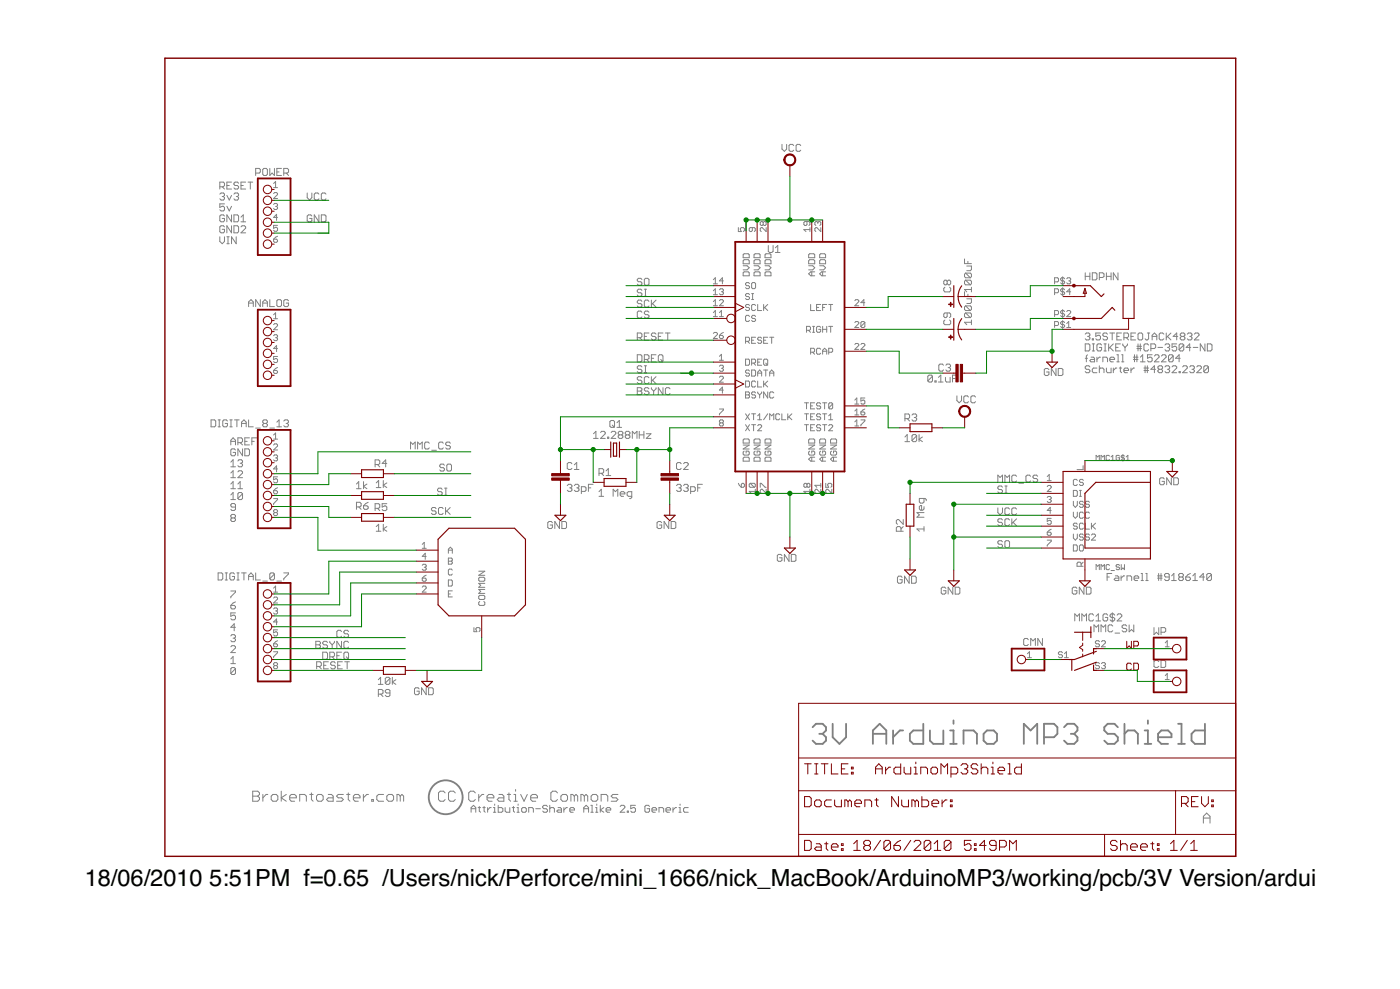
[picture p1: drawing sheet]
<svg xmlns="http://www.w3.org/2000/svg" width="210mm" height="148mm" viewBox="0 0 210 148" stroke-linecap="round" stroke-linejoin="round" font-family="sans-serif">
<defs><g id="words">
<g font-size="3.5">
<text x="12.7" y="132.7">18/06/2010</text>
<text x="31.4" y="132.7">5:51PM f=0.65 /Users/nick/Perforce/mini_1666/nick_MacBook/ArduinoMP3/working/pcb/3V Version/arduinoMP3_e</text>
</g>
</g></defs>
<g fill="#808080" stroke="#808080" stroke-width=".15">
<path d="M70.6 121v.7z"/>
<path d="M70.6 121l.4-.4z"/>
<path d="M71 120.6l.3 .4z"/>
<path d="M71.3 121v.7z"/>
<path d="M70.6 121.2h.7z"/>
<path d="M71.9 120.8v.7z"/>
<path d="M71.9 121.5l.2 .2z"/>
<path d="M71.7 121h.4z"/>
<path d="M72.6 120.8v.7z"/>
<path d="M72.6 121.5l.1 .2z"/>
<path d="M72.4 121h.3z"/>
<path d="M73.1 121v.7z"/>
<path d="M73.4 121l-.3 .3z"/>
<path d="M73.4 121h.2z"/>
<path d="M74 121h.2z"/>
<path d="M74.2 121v.7z"/>
<path d="M74 121.7h.3z"/>
<path d="M74.2 120.5v.1z"/>
<path d="M74.7 120.6v1.1z"/>
<path d="M74.7 121.7h.5z"/>
<path d="M75.2 121.7l.2-.2z"/>
<path d="M75.4 121.2v.3z"/>
<path d="M75.2 121l.2 .2z"/>
<path d="M74.7 121h.5z"/>
<path d="M75.7 121v.5z"/>
<path d="M75.7 121.5l.2 .2z"/>
<path d="M75.9 121.7h.5z"/>
<path d="M76.4 121v.7z"/>
<path d="M77 120.8v.7z"/>
<path d="M77 121.5l.2 .2z"/>
<path d="M76.8 121h.4z"/>
<path d="M77.5 121h.2z"/>
<path d="M77.7 121v.7z"/>
<path d="M77.5 121.7h.4z"/>
<path d="M77.7 120.5v.1z"/>
<path d="M78.4 121.7h.3z"/>
<path d="M78.7 121.7l.2-.2z"/>
<path d="M78.9 121.2v.3z"/>
<path d="M78.7 121l.2 .2z"/>
<path d="M78.4 121h.3z"/>
<path d="M78.4 121l-.2 .2z"/>
<path d="M78.2 121.2v.3z"/>
<path d="M78.2 121.5l.2 .2z"/>
<path d="M79.3 121v.7z"/>
<path d="M79.3 121h.5z"/>
<path d="M79.8 121l.2 .2z"/>
<path d="M80 121.2v.5z"/>
<path d="M80.3 121.2h.7z"/>
<path d="M81.9 120.6l.2 .2z"/>
<path d="M81.6 120.6h.3z"/>
<path d="M81.4 120.8l.2-.2z"/>
<path d="M81.4 120.8v.2z"/>
<path d="M81.4 121l.2 .2z"/>
<path d="M81.6 121.2h.3z"/>
<path d="M81.9 121.2l.2 .1z"/>
<path d="M82.1 121.3v.2z"/>
<path d="M81.9 121.7l.2-.2z"/>
<path d="M81.6 121.7h.3z"/>
<path d="M81.4 121.5l.2 .2z"/>
<path d="M82.4 120.6v1.1z"/>
<path d="M82.4 121.2l.2-.2z"/>
<path d="M82.6 121h.4z"/>
<path d="M83 121l.1 .2z"/>
<path d="M83.1 121.2v.5z"/>
<path d="M83.7 121h.3z"/>
<path d="M84 121l.2 .2z"/>
<path d="M84.2 121.2v.5z"/>
<path d="M83.7 121.7h.5z"/>
<path d="M83.5 121.5l.2 .2z"/>
<path d="M83.5 121.5l.2-.2z"/>
<path d="M83.7 121.3h.5z"/>
<path d="M84.5 121v.7z"/>
<path d="M84.5 121.3l.4-.3z"/>
<path d="M84.9 121h.2z"/>
<path d="M85.6 121.7h.3z"/>
<path d="M85.4 121.5l.2 .2z"/>
<path d="M85.4 121.2v.3z"/>
<path d="M85.4 121.2l.2-.2z"/>
<path d="M85.6 121h.3z"/>
<path d="M85.9 121l.2 .2z"/>
<path d="M86.1 121.2v.1z"/>
<path d="M85.4 121.3h.7z"/>
<path d="M87.5 121v.7z"/>
<path d="M87.5 121l.4-.4z"/>
<path d="M87.9 120.6l.3 .4z"/>
<path d="M88.2 121v.7z"/>
<path d="M87.5 121.2h.7z"/>
<path d="M88.6 120.6h.2z"/>
<path d="M88.8 120.6v1.1z"/>
<path d="M88.6 121.7h.3z"/>
<path d="M89.3 121h.2z"/>
<path d="M89.5 121v.7z"/>
<path d="M89.3 121.7h.3z"/>
<path d="M89.5 120.5v.1z"/>
<path d="M90 120.6v1.1z"/>
<path d="M90 121.3l.5 .4z"/>
<path d="M90 121.3l.5-.3z"/>
<path d="M91.1 121.7h.3z"/>
<path d="M90.9 121.5l.2 .2z"/>
<path d="M90.9 121.2v.3z"/>
<path d="M90.9 121.2l.2-.2z"/>
<path d="M91.1 121h.3z"/>
<path d="M91.4 121l.2 .2z"/>
<path d="M91.6 121.2v.1z"/>
<path d="M90.9 121.3h.7z"/>
<path d="M93 121.7h.7z"/>
<path d="M93 121.7l.7-.7z"/>
<path d="M93.7 120.8v.2z"/>
<path d="M93.5 120.6l.2 .2z"/>
<path d="M93.2 120.6h.3z"/>
<path d="M93.2 120.6l-.2 .2z"/>
<path d="M94 121.5v.2z"/>
<path d="M94 121.5h.2z"/>
<path d="M94.2 121.5v.2z"/>
<path d="M94 121.7h.2z"/>
<path d="M94.6 120.6h.7z"/>
<path d="M94.6 120.6v.6z"/>
<path d="M94.6 121.2l.3-.2z"/>
<path d="M94.9 121h.2z"/>
<path d="M95.1 121l.2 .2z"/>
<path d="M95.3 121.2v.3z"/>
<path d="M95.3 121.5l-.2 .2z"/>
<path d="M94.7 121.7h.4z"/>
<path d="M94.6 121.5l.1 .2z"/>
<path d="M97.2 120.6l.2 .2z"/>
<path d="M96.9 120.6h.3z"/>
<path d="M96.9 120.6l-.2 .2z"/>
<path d="M96.7 120.8v.7z"/>
<path d="M96.7 121.5l.2 .2z"/>
<path d="M96.9 121.7h.3z"/>
<path d="M97.2 121.7l.2-.2z"/>
<path d="M97.4 121.2v.3z"/>
<path d="M97 121.2h.4z"/>
<path d="M97.9 121.7h.4z"/>
<path d="M97.7 121.5l.2 .2z"/>
<path d="M97.7 121.2v.3z"/>
<path d="M97.7 121.2l.2-.2z"/>
<path d="M97.9 121h.4z"/>
<path d="M98.3 121l.1 .2z"/>
<path d="M98.4 121.2v.1z"/>
<path d="M97.7 121.3h.7z"/>
<path d="M98.8 121v.7z"/>
<path d="M98.8 121h.5z"/>
<path d="M99.3 121l.2 .2z"/>
<path d="M99.5 121.2v.5z"/>
<path d="M100 121.7h.4z"/>
<path d="M99.8 121.5l.2 .2z"/>
<path d="M99.8 121.2v.3z"/>
<path d="M99.8 121.2l.2-.2z"/>
<path d="M100 121h.4z"/>
<path d="M100.4 121l.1 .2z"/>
<path d="M100.5 121.2v.1z"/>
<path d="M99.8 121.3h.7z"/>
<path d="M100.9 121v.7z"/>
<path d="M100.9 121.3l.4-.3z"/>
<path d="M101.3 121h.1z"/>
<path d="M101.8 121h.2z"/>
<path d="M102 121v.7z"/>
<path d="M101.8 121.7h.3z"/>
<path d="M102 120.5v.1z"/>
<path d="M102.7 121h.5z"/>
<path d="M102.7 121l-.2 .2z"/>
<path d="M102.5 121.2v.3z"/>
<path d="M102.5 121.5l.2 .2z"/>
<path d="M102.7 121.7h.5z"/>
<path d="M66.5 118.5l.2 .3z"/>
<path d="M66 118.5h.5z"/>
<path d="M66 118.5l-.3 .3z"/>
<path d="M65.7 118.8v1z"/>
<path d="M65.7 119.8l.3 .2z"/>
<path d="M66 120h.5z"/>
<path d="M66.7 119.8l-.2 .2z"/>
<path d="M68 118.5l.3 .3z"/>
<path d="M67.5 118.5h.5z"/>
<path d="M67.5 118.5l-.3 .3z"/>
<path d="M67.2 118.8v1z"/>
<path d="M67.2 119.8l.3 .2z"/>
<path d="M67.5 120h.5z"/>
<path d="M68 120l.3-.2z"/>
<path d="M71 118.5l.3 .3z"/>
<path d="M70.5 118.5h.5z"/>
<path d="M70.5 118.5l-.2 .3z"/>
<path d="M70.3 118.8v1z"/>
<path d="M70.3 119.8l.2 .2z"/>
<path d="M70.5 120h.5z"/>
<path d="M71 120l.3-.2z"/>
<path d="M71.8 119v1z"/>
<path d="M71.8 119.5l.5-.5z"/>
<path d="M72.3 119h.2z"/>
<path d="M73.3 120h.5z"/>
<path d="M73 119.8l.3 .2z"/>
<path d="M73 119.3v.5z"/>
<path d="M73 119.3l.3-.3z"/>
<path d="M73.3 119h.5z"/>
<path d="M73.8 119l.2 .3z"/>
<path d="M74 119.3v.2z"/>
<path d="M73 119.5h1z"/>
<path d="M74.8 119h.5z"/>
<path d="M75.3 119l.2 .3z"/>
<path d="M75.5 119.3v.7z"/>
<path d="M74.8 120h.7z"/>
<path d="M74.5 119.8l.3 .2z"/>
<path d="M74.5 119.8l.3-.3z"/>
<path d="M74.8 119.5h.7z"/>
<path d="M76.3 118.8v1z"/>
<path d="M76.3 119.8l.3 .2z"/>
<path d="M76.1 119h.5z"/>
<path d="M77 119h.3z"/>
<path d="M77.3 119v1z"/>
<path d="M77 120h.6z"/>
<path d="M77.3 118.3v.2z"/>
<path d="M78.1 119l.5 1z"/>
<path d="M79.1 119l-.5 1z"/>
<path d="M79.8 120h.5z"/>
<path d="M79.6 119.8l.2 .2z"/>
<path d="M79.6 119.3v.5z"/>
<path d="M79.6 119.3l.2-.3z"/>
<path d="M79.8 119h.5z"/>
<path d="M80.3 119l.3 .3z"/>
<path d="M80.6 119.3v.2z"/>
<path d="M79.6 119.5h1z"/>
<path d="M83.3 118.5l.3 .3z"/>
<path d="M82.8 118.5h.5z"/>
<path d="M82.8 118.5l-.2 .3z"/>
<path d="M82.6 118.8v1z"/>
<path d="M82.6 119.8l.2 .2z"/>
<path d="M82.8 120h.5z"/>
<path d="M83.3 120l.3-.2z"/>
<path d="M84.3 120h.6z"/>
<path d="M85.1 119.8l-.2 .2z"/>
<path d="M85.1 119.3v.5z"/>
<path d="M84.9 119l.2 .3z"/>
<path d="M84.3 119h.6z"/>
<path d="M84.3 119l-.2 .3z"/>
<path d="M84.1 119.3v.5z"/>
<path d="M84.1 119.8l.2 .2z"/>
<path d="M85.6 119v1z"/>
<path d="M85.6 119h.3z"/>
<path d="M85.9 119l.2 .3z"/>
<path d="M86.1 119.3v.7z"/>
<path d="M86.1 119.3l.3-.3z"/>
<path d="M86.4 119l.2 .3z"/>
<path d="M86.6 119.3v.7z"/>
<path d="M87.1 119v1z"/>
<path d="M87.1 119h.3z"/>
<path d="M87.4 119l.2 .3z"/>
<path d="M87.6 119.3v.7z"/>
<path d="M87.6 119.3l.3-.3z"/>
<path d="M87.9 119l.2 .3z"/>
<path d="M88.1 119.3v.7z"/>
<path d="M88.9 120h.5z"/>
<path d="M89.4 120l.2-.2z"/>
<path d="M89.6 119.3v.5z"/>
<path d="M89.4 119l.2 .3z"/>
<path d="M88.9 119h.5z"/>
<path d="M88.9 119l-.3 .3z"/>
<path d="M88.6 119.3v.5z"/>
<path d="M88.6 119.8l.3 .2z"/>
<path d="M90.1 119v1z"/>
<path d="M90.1 119h.8z"/>
<path d="M90.9 119l.2 .3z"/>
<path d="M91.1 119.3v.7z"/>
<path d="M91.6 120h.8z"/>
<path d="M92.4 120l.2-.2z"/>
<path d="M92.4 119.5l.2 .3z"/>
<path d="M91.9 119.5h.5z"/>
<path d="M91.6 119.3l.3 .2z"/>
<path d="M91.6 119.3l.3-.3z"/>
<path d="M91.9 119h.7z"/>
<path d="M37.9 118.5v1.5z"/>
<path d="M37.9 118.5h.8z"/>
<path d="M38.7 118.5l.2 .3z"/>
<path d="M38.9 118.8v.2z"/>
<path d="M38.9 119l-.2 .3z"/>
<path d="M38.7 119.3l.2 .2z"/>
<path d="M38.9 119.5v.3z"/>
<path d="M38.9 119.8l-.2 .2z"/>
<path d="M37.9 120h.8z"/>
<path d="M37.9 119.3h.8z"/>
<path d="M39.4 119v1z"/>
<path d="M39.9 119l-.5 .5z"/>
<path d="M39.9 119h.3z"/>
<path d="M40.9 120h.5z"/>
<path d="M41.7 119.8l-.3 .2z"/>
<path d="M41.7 119.3v.5z"/>
<path d="M41.4 119l.3 .3z"/>
<path d="M40.9 119h.5z"/>
<path d="M40.9 119l-.2 .3z"/>
<path d="M40.7 119.3v.5z"/>
<path d="M40.7 119.8l.2 .2z"/>
<path d="M42.2 118.5v1.5z"/>
<path d="M42.2 119.5l.7 .5z"/>
<path d="M42.2 119.5l.7-.5z"/>
<path d="M43.7 120h.5z"/>
<path d="M43.4 119.8l.3 .2z"/>
<path d="M43.4 119.3v.5z"/>
<path d="M43.7 119l-.3 .3z"/>
<path d="M43.7 119h.5z"/>
<path d="M44.2 119l.2 .3z"/>
<path d="M44.4 119.3v.2z"/>
<path d="M43.4 119.5h1z"/>
<path d="M44.9 119v1z"/>
<path d="M44.9 119h.8z"/>
<path d="M45.7 119l.2 .3z"/>
<path d="M45.9 119.3v.7z"/>
<path d="M46.7 118.8v1z"/>
<path d="M46.7 119.8l.2 .2z"/>
<path d="M46.4 119h.5z"/>
<path d="M47.7 120h.5z"/>
<path d="M48.2 120l.3-.2z"/>
<path d="M48.5 119.3v.5z"/>
<path d="M48.2 119l.3 .3z"/>
<path d="M47.7 119h.5z"/>
<path d="M47.7 119l-.2 .3z"/>
<path d="M47.5 119.3v.5z"/>
<path d="M47.5 119.8l.2 .2z"/>
<path d="M49.2 119h.5z"/>
<path d="M49.7 119l.3 .3z"/>
<path d="M50 119.3v.7z"/>
<path d="M49.2 120h.8z"/>
<path d="M49 119.8l.2 .2z"/>
<path d="M49.2 119.5l-.2 .3z"/>
<path d="M49.2 119.5h.8z"/>
<path d="M50.5 120h.7z"/>
<path d="M51.2 120l.3-.2z"/>
<path d="M51.2 119.5l.3 .3z"/>
<path d="M50.7 119.5h.5z"/>
<path d="M50.5 119.3l.2 .2z"/>
<path d="M50.5 119.3l.2-.3z"/>
<path d="M50.7 119h.8z"/>
<path d="M52.2 118.8v1z"/>
<path d="M52.2 119.8l.3 .2z"/>
<path d="M52 119h.5z"/>
<path d="M53.2 120h.5z"/>
<path d="M53 119.8l.2 .2z"/>
<path d="M53 119.3v.5z"/>
<path d="M53 119.3l.2-.3z"/>
<path d="M53.2 119h.5z"/>
<path d="M53.7 119l.3 .3z"/>
<path d="M54 119.3v.2z"/>
<path d="M53 119.5h1z"/>
<path d="M54.5 119v1z"/>
<path d="M54.5 119.5l.5-.5z"/>
<path d="M55 119h.2z"/>
<path d="M55.7 119.8v.2z"/>
<path d="M55.7 119.8h.3z"/>
<path d="M56 119.8v.2z"/>
<path d="M55.7 120h.3z"/>
<path d="M56.7 119h.8z"/>
<path d="M56.7 119l-.2 .3z"/>
<path d="M56.5 119.3v.5z"/>
<path d="M56.5 119.8l.2 .2z"/>
<path d="M56.7 120h.8z"/>
<path d="M58.3 120h.5z"/>
<path d="M58.8 120l.2-.2z"/>
<path d="M59 119.3v.5z"/>
<path d="M58.8 119l.2 .3z"/>
<path d="M58.3 119h.5z"/>
<path d="M58.3 119l-.3 .3z"/>
<path d="M58 119.3v.5z"/>
<path d="M58 119.8l.3 .2z"/>
<path d="M59.5 119v1z"/>
<path d="M59.5 119h.3z"/>
<path d="M59.8 119l.2 .3z"/>
<path d="M60 119.3v.7z"/>
<path d="M60 119.3l.3-.3z"/>
<path d="M60.3 119l.2 .3z"/>
<path d="M60.5 119.3v.7z"/>
<path d="M180.4 122.3v1z"/>
<path d="M180.4 122.3l.5-.5z"/>
<path d="M180.9 121.8l.5 .5z"/>
<path d="M181.4 122.3v1z"/>
<path d="M180.4 122.6h1z"/>
<path d="M33 27.3v1z"/>
<path d="M33 27.3h.5z"/>
<path d="M33.5 27.3l.2 .2z"/>
<path d="M33.7 27.5v.3z"/>
<path d="M33.7 27.8l-.2 .2z"/>
<path d="M33 28h.5z"/>
<path d="M33.3 28l.4 .3z"/>
<path d="M34 27.3h.7z"/>
<path d="M34 27.3v1z"/>
<path d="M34 28.3h.7z"/>
<path d="M34 27.8h.4z"/>
<path d="M35.6 27.3l.2 .2z"/>
<path d="M35.2 27.3h.4z"/>
<path d="M35.2 27.3l-.1 .2z"/>
<path d="M35.1 27.5v.1z"/>
<path d="M35.1 27.6l.1 .2z"/>
<path d="M35.2 27.8h.4z"/>
<path d="M35.6 27.8l.2 .2z"/>
<path d="M35.8 28v.2z"/>
<path d="M35.8 28.2l-.2 .1z"/>
<path d="M35.2 28.3h.4z"/>
<path d="M35.1 28.2l.1 .1z"/>
<path d="M36.1 27.3h.7z"/>
<path d="M36.1 27.3v1z"/>
<path d="M36.1 28.3h.7z"/>
<path d="M36.1 27.8h.4z"/>
<path d="M37.5 27.3v1z"/>
<path d="M37.2 27.3h.7z"/>
<path d="M33 29.1l.1-.2z"/>
<path d="M33.1 28.9h.4z"/>
<path d="M33.5 28.9l.2 .2z"/>
<path d="M33.7 29.1v.2z"/>
<path d="M33.7 29.3l-.2 .1z"/>
<path d="M33.3 29.4h.2z"/>
<path d="M33.5 29.4l.2 .2z"/>
<path d="M33.7 29.6v.2z"/>
<path d="M33.7 29.8l-.2 .2z"/>
<path d="M33.1 30h.4z"/>
<path d="M33 29.8l.1 .2z"/>
<path d="M34 29.3l.4 .7z"/>
<path d="M34.7 29.3l-.3 .7z"/>
<path d="M35.1 29.1l.1-.2z"/>
<path d="M35.2 28.9h.4z"/>
<path d="M35.6 28.9l.2 .2z"/>
<path d="M35.8 29.1v.2z"/>
<path d="M35.8 29.3l-.2 .1z"/>
<path d="M35.4 29.4h.2z"/>
<path d="M35.6 29.4l.2 .2z"/>
<path d="M35.8 29.6v.2z"/>
<path d="M35.8 29.8l-.2 .2z"/>
<path d="M35.2 30h.4z"/>
<path d="M35.1 29.8l.1 .2z"/>
<path d="M33 30.5h.7z"/>
<path d="M33 30.5v.6z"/>
<path d="M33 31.1l.3-.2z"/>
<path d="M33.3 30.9h.2z"/>
<path d="M33.5 30.9l.2 .2z"/>
<path d="M33.7 31.1v.3z"/>
<path d="M33.7 31.4l-.2 .2z"/>
<path d="M33.1 31.6h.4z"/>
<path d="M33 31.4l.1 .2z"/>
<path d="M34 30.9l.4 .7z"/>
<path d="M34.7 30.9l-.3 .7z"/>
<path d="M33.5 32.2l.2 .2z"/>
<path d="M33.1 32.2h.4z"/>
<path d="M33 32.4l.1-.2z"/>
<path d="M33 32.4v.7z"/>
<path d="M33 33.1l.1 .1z"/>
<path d="M33.1 33.2h.4z"/>
<path d="M33.5 33.2l.2-.1z"/>
<path d="M33.7 32.7v.4z"/>
<path d="M33.3 32.7h.4z"/>
<path d="M34 32.2v1z"/>
<path d="M34 32.2l.7 1z"/>
<path d="M34.7 32.2v1z"/>
<path d="M35.1 32.2v1z"/>
<path d="M35.1 33.2h.5z"/>
<path d="M35.6 33.2l.2-.1z"/>
<path d="M35.8 32.4v.7z"/>
<path d="M35.6 32.2l.2 .2z"/>
<path d="M35.1 32.2h.5z"/>
<path d="M36.1 32.5l.4-.3z"/>
<path d="M36.5 32.2v1z"/>
<path d="M36.1 33.2h.7z"/>
<path d="M33.5 33.8l.2 .2z"/>
<path d="M33.1 33.8h.4z"/>
<path d="M33 34l.1-.2z"/>
<path d="M33 34v.7z"/>
<path d="M33 34.7l.1 .2z"/>
<path d="M33.1 34.9h.4z"/>
<path d="M33.7 34.7l-.2 .2z"/>
<path d="M33.7 34.4v.3z"/>
<path d="M33.3 34.4h.4z"/>
<path d="M34 33.8v1.1z"/>
<path d="M34 33.8l.7 1.1z"/>
<path d="M34.7 33.8v1.1z"/>
<path d="M35.1 33.8v1.1z"/>
<path d="M35.1 34.9h.5z"/>
<path d="M35.6 34.9l.2-.2z"/>
<path d="M35.8 34v.7z"/>
<path d="M35.6 33.8l.2 .2z"/>
<path d="M35.1 33.8h.5z"/>
<path d="M36.1 34.9h.7z"/>
<path d="M36.1 34.9l.7-.7z"/>
<path d="M36.8 34v.2z"/>
<path d="M36.7 33.8l.1 .2z"/>
<path d="M36.3 33.8h.4z"/>
<path d="M36.3 33.8l-.2 .2z"/>
<path d="M33 35.5v.7z"/>
<path d="M33 36.2l.3 .3z"/>
<path d="M33.3 36.5l.4-.3z"/>
<path d="M33.7 35.5v.7z"/>
<path d="M34 36.5h.4z"/>
<path d="M34.2 35.5v1z"/>
<path d="M34 35.5h.4z"/>
<path d="M34.7 35.5v1z"/>
<path d="M34.7 35.5l.7 1z"/>
<path d="M35.4 35.5v1z"/>
<path d="M34.6 66v.7z"/>
<path d="M34.9 65.6l-.3 .4z"/>
<path d="M34.9 65.6l.4 .4z"/>
<path d="M35.3 66v.7z"/>
<path d="M34.6 66.1h.7z"/>
<path d="M35.7 65.6v1.1z"/>
<path d="M35.7 65.6h.5z"/>
<path d="M36.2 65.6l.2 .2z"/>
<path d="M36.4 65.8v.3z"/>
<path d="M36.2 66.3l.2-.2z"/>
<path d="M35.7 66.3h.5z"/>
<path d="M36 66.3l.4 .4z"/>
<path d="M36.7 65.6h.7z"/>
<path d="M36.7 65.6v1.1z"/>
<path d="M36.7 66.7h.7z"/>
<path d="M36.7 66.1h.4z"/>
<path d="M37.8 65.6v1.1z"/>
<path d="M37.8 65.6h.7z"/>
<path d="M37.8 66.1h.3z"/>
<path d="M35.1 67.2l.2 .2z"/>
<path d="M34.8 67.2h.3z"/>
<path d="M34.8 67.2l-.2 .2z"/>
<path d="M34.6 67.4v.7z"/>
<path d="M34.6 68.1l.2 .2z"/>
<path d="M34.8 68.3h.3z"/>
<path d="M35.1 68.3l.2-.2z"/>
<path d="M35.3 67.8v.3z"/>
<path d="M34.9 67.8h.4z"/>
<path d="M35.7 67.2v1.1z"/>
<path d="M35.7 67.2l.7 1.1z"/>
<path d="M36.4 67.2v1.1z"/>
<path d="M36.7 67.2v1.1z"/>
<path d="M36.7 68.3h.5z"/>
<path d="M37.2 68.3l.2-.2z"/>
<path d="M37.4 67.4v.7z"/>
<path d="M37.2 67.2l.2 .2z"/>
<path d="M36.7 67.2h.5z"/>
<path d="M34.9 68.9l-.3 .3z"/>
<path d="M34.9 68.9v1z"/>
<path d="M34.6 69.9h.7z"/>
<path d="M35.8 68.9l-.1 .2z"/>
<path d="M35.8 68.9h.4z"/>
<path d="M36.2 68.9l.2 .2z"/>
<path d="M36.4 69.1v.1z"/>
<path d="M36.2 69.4l.2-.2z"/>
<path d="M36 69.4h.2z"/>
<path d="M36.2 69.4l.2 .2z"/>
<path d="M36.4 69.6v.2z"/>
<path d="M36.2 69.9l.2-.1z"/>
<path d="M35.8 69.9h.4z"/>
<path d="M35.7 69.8l.1 .1z"/>
<path d="M34.9 70.5l-.3 .4z"/>
<path d="M34.9 70.5v1.1z"/>
<path d="M34.6 71.6h.7z"/>
<path d="M35.7 71.6h.7z"/>
<path d="M35.7 71.6l.7-.7z"/>
<path d="M36.4 70.7v.2z"/>
<path d="M36.2 70.5l.2 .2z"/>
<path d="M35.8 70.5h.4z"/>
<path d="M35.7 70.7l.1-.2z"/>
<path d="M34.9 72.2l-.3 .3z"/>
<path d="M34.9 72.2v1z"/>
<path d="M34.6 73.2h.7z"/>
<path d="M36 72.2l-.3 .3z"/>
<path d="M36 72.2v1z"/>
<path d="M35.7 73.2h.7z"/>
<path d="M34.9 73.8l-.3 .3z"/>
<path d="M34.9 73.8v1z"/>
<path d="M34.6 74.8h.7z"/>
<path d="M35.7 74v.7z"/>
<path d="M35.8 73.8l-.1 .2z"/>
<path d="M35.8 73.8h.4z"/>
<path d="M36.2 73.8l.2 .2z"/>
<path d="M36.4 74v.7z"/>
<path d="M36.2 74.8l.2-.1z"/>
<path d="M35.8 74.8h.4z"/>
<path d="M35.7 74.7l.1 .1z"/>
<path d="M35.7 74.7l.7-.7z"/>
<path d="M34.6 76.3l.2 .2z"/>
<path d="M34.8 76.5h.3z"/>
<path d="M35.1 76.5l.2-.2z"/>
<path d="M35.3 75.6v.7z"/>
<path d="M35.1 75.4l.2 .2z"/>
<path d="M34.8 75.4h.3z"/>
<path d="M34.8 75.4l-.2 .2z"/>
<path d="M34.6 75.6v.2z"/>
<path d="M34.6 75.8l.2 .2z"/>
<path d="M34.8 76h.5z"/>
<path d="M34.6 77.2l.2-.1z"/>
<path d="M34.8 77.1h.3z"/>
<path d="M35.1 77.1l.2 .1z"/>
<path d="M35.3 77.2v.2z"/>
<path d="M35.1 77.6l.2-.2z"/>
<path d="M35.1 77.6l.2 .2z"/>
<path d="M35.3 77.8v.1z"/>
<path d="M35.3 77.9l-.2 .2z"/>
<path d="M34.8 78.1h.3z"/>
<path d="M34.6 77.9l.2 .2z"/>
<path d="M34.6 77.8v.1z"/>
<path d="M34.6 77.8l.2-.2z"/>
<path d="M34.6 77.4l.2 .2z"/>
<path d="M34.6 77.2v.2z"/>
<path d="M34.8 77.6h.3z"/>
<path d="M34.6 88.5h.7z"/>
<path d="M35.3 88.5v.2z"/>
<path d="M35.3 88.7l-.7 .7z"/>
<path d="M34.6 89.4v.2z"/>
<path d="M34.9 90.3l.4-.1z"/>
<path d="M34.9 90.3l-.3 .4z"/>
<path d="M34.6 90.7v.4z"/>
<path d="M34.6 91.1l.2 .1z"/>
<path d="M34.8 91.2h.3z"/>
<path d="M35.1 91.2l.2-.1z"/>
<path d="M35.3 90.9v.2z"/>
<path d="M35.1 90.7l.2 .2z"/>
<path d="M34.6 90.7h.5z"/>
<path d="M34.6 91.8h.7z"/>
<path d="M34.6 91.8v.5z"/>
<path d="M34.6 92.3l.3-.1z"/>
<path d="M34.9 92.2h.2z"/>
<path d="M35.1 92.2l.2 .1z"/>
<path d="M35.3 92.3v.4z"/>
<path d="M35.1 92.9l.2-.2z"/>
<path d="M34.8 92.9h.3z"/>
<path d="M34.6 92.7l.2 .2z"/>
<path d="M35.1 93.5v1z"/>
<path d="M35.1 93.5l-.5 .5z"/>
<path d="M34.6 94h.7z"/>
<path d="M34.8 95.1l-.2 .2z"/>
<path d="M34.8 95.1h.3z"/>
<path d="M35.1 95.1l.2 .2z"/>
<path d="M35.3 95.3v.1z"/>
<path d="M35.1 95.6l.2-.2z"/>
<path d="M34.9 95.6h.2z"/>
<path d="M35.1 95.6l.2 .2z"/>
<path d="M35.3 95.8v.2z"/>
<path d="M35.1 96.1l.2-.1z"/>
<path d="M34.8 96.1h.3z"/>
<path d="M34.6 96l.2 .1z"/>
<path d="M34.6 97.8h.7z"/>
<path d="M34.6 97.8l.7-.7z"/>
<path d="M35.3 96.9v.2z"/>
<path d="M35.1 96.7l.2 .2z"/>
<path d="M34.8 96.7h.3z"/>
<path d="M34.8 96.7l-.2 .2z"/>
<path d="M34.9 98.4l-.3 .3z"/>
<path d="M34.9 98.4v1z"/>
<path d="M34.6 99.4h.7z"/>
<path d="M34.6 100.2v.7z"/>
<path d="M34.6 100.2l.2-.2z"/>
<path d="M34.8 100h.3z"/>
<path d="M35.1 100l.2 .2z"/>
<path d="M35.3 100.2v.7z"/>
<path d="M35.1 101l.2-.1z"/>
<path d="M34.8 101h.3z"/>
<path d="M34.6 100.9l.2 .1z"/>
<path d="M35.3 100.2l-.7 .7z"/>
<path d="M162.9 53.3v.9z"/>
<path d="M163 53.1l-.1 .2z"/>
<path d="M162.7 53.7h.3z"/>
<path d="M163.6 53.5h.3z"/>
<path d="M163.9 53.5l.2 .2z"/>
<path d="M164.1 53.7v.5z"/>
<path d="M163.6 54.2h.5z"/>
<path d="M163.4 54l.2 .2z"/>
<path d="M163.6 53.8l-.2 .2z"/>
<path d="M163.6 53.8h.5z"/>
<path d="M164.5 53.5v.7z"/>
<path d="M164.5 53.8l.3-.3z"/>
<path d="M164.8 53.5h.2z"/>
<path d="M165.4 53.5v.7z"/>
<path d="M165.4 53.5h.5z"/>
<path d="M165.9 53.5l.2 .2z"/>
<path d="M166.1 53.7v.5z"/>
<path d="M166.6 54.2h.3z"/>
<path d="M166.4 54l.2 .2z"/>
<path d="M166.4 53.7v.3z"/>
<path d="M166.4 53.7l.2-.2z"/>
<path d="M166.6 53.5h.3z"/>
<path d="M166.9 53.5l.2 .2z"/>
<path d="M167.1 53.7v.1z"/>
<path d="M166.4 53.8h.7z"/>
<path d="M167.4 53.1h.2z"/>
<path d="M167.6 53.1v1.1z"/>
<path d="M167.4 54.2h.4z"/>
<path d="M168.2 53.1h.1z"/>
<path d="M168.3 53.1v1.1z"/>
<path d="M168.2 54.2h.3z"/>
<path d="M170.1 53.1v1.1z"/>
<path d="M170.5 53.1v1.1z"/>
<path d="M169.9 53.5h.6z"/>
<path d="M170.5 53.5h.1z"/>
<path d="M169.9 53.8h.7z"/>
<path d="M171.3 53.1l-.3 .4z"/>
<path d="M171.3 53.1v1.1z"/>
<path d="M171 54.2h.7z"/>
<path d="M172 53.1h.7z"/>
<path d="M172 53.1v.6z"/>
<path d="M172 53.7l.4-.2z"/>
<path d="M172.4 53.5h.2z"/>
<path d="M172.6 53.5l.1 .2z"/>
<path d="M172.7 53.7v.3z"/>
<path d="M172.6 54.2l.1-.2z"/>
<path d="M172.2 54.2h.4z"/>
<path d="M172 54l.2 .2z"/>
<path d="M173.1 54.2h.7z"/>
<path d="M173.8 53.5l-.7 .7z"/>
<path d="M173.8 53.3v.2z"/>
<path d="M173.6 53.1l.2 .2z"/>
<path d="M173.3 53.1h.3z"/>
<path d="M173.3 53.1l-.2 .2z"/>
<path d="M174.1 54.2h.7z"/>
<path d="M174.1 54.2l.7-.7z"/>
<path d="M174.8 53.3v.2z"/>
<path d="M174.7 53.1l.1 .2z"/>
<path d="M174.3 53.1h.4z"/>
<path d="M174.3 53.1l-.2 .2z"/>
<path d="M175.2 53.3v.7z"/>
<path d="M175.4 53.1l-.2 .2z"/>
<path d="M175.4 53.1h.3z"/>
<path d="M175.7 53.1l.2 .2z"/>
<path d="M175.9 53.3v.7z"/>
<path d="M175.9 54l-.2 .2z"/>
<path d="M175.4 54.2h.3z"/>
<path d="M175.2 54l.2 .2z"/>
<path d="M175.2 54l.7-.7z"/>
<path d="M176.8 53.1v1.1z"/>
<path d="M176.8 53.1l-.5 .6z"/>
<path d="M176.3 53.7h.7z"/>
<path d="M163.2 54.8l.2 .2z"/>
<path d="M162.9 54.8h.3z"/>
<path d="M162.9 54.8l-.2 .2z"/>
<path d="M162.7 55v.1z"/>
<path d="M162.7 55.1l.2 .2z"/>
<path d="M162.9 55.3h.3z"/>
<path d="M163.2 55.3l.2 .2z"/>
<path d="M163.4 55.5v.2z"/>
<path d="M163.4 55.7l-.2 .1z"/>
<path d="M162.9 55.8h.3z"/>
<path d="M162.7 55.7l.2 .1z"/>
<path d="M163.9 55.1h.6z"/>
<path d="M163.9 55.1l-.1 .2z"/>
<path d="M163.8 55.3v.4z"/>
<path d="M163.8 55.7l.1 .1z"/>
<path d="M163.9 55.8h.6z"/>
<path d="M164.8 54.8v1z"/>
<path d="M165 55.1l-.2 .2z"/>
<path d="M165 55.1h.3z"/>
<path d="M165.3 55.1l.2 .2z"/>
<path d="M165.5 55.3v.5z"/>
<path d="M165.9 55.1v.6z"/>
<path d="M165.9 55.7l.2 .1z"/>
<path d="M166.1 55.8h.5z"/>
<path d="M166.6 55.1v.7z"/>
<path d="M166.9 55.1v.7z"/>
<path d="M166.9 55.5l.4-.4z"/>
<path d="M167.3 55.1h.1z"/>
<path d="M168 55v.7z"/>
<path d="M168 55.7l.2 .1z"/>
<path d="M167.8 55.1h.4z"/>
<path d="M168.7 55.8h.3z"/>
<path d="M168.5 55.7l.2 .1z"/>
<path d="M168.5 55.3v.4z"/>
<path d="M168.7 55.1l-.2 .2z"/>
<path d="M168.7 55.1h.3z"/>
<path d="M169 55.1l.2 .2z"/>
<path d="M169.2 55.3v.2z"/>
<path d="M168.5 55.5h.7z"/>
<path d="M169.6 55.1v.7z"/>
<path d="M169.9 55.1l-.3 .4z"/>
<path d="M169.9 55.1h.2z"/>
<path d="M171.7 54.8v1z"/>
<path d="M172 54.8v1z"/>
<path d="M171.5 55.1h.5z"/>
<path d="M172 55.1h.2z"/>
<path d="M171.5 55.5h.7z"/>
<path d="M173.1 54.8v1z"/>
<path d="M173.1 54.8l-.5 .5z"/>
<path d="M172.6 55.3h.6z"/>
<path d="M173.6 55l.2-.2z"/>
<path d="M173.8 54.8h.3z"/>
<path d="M174.1 54.8l.2 .2z"/>
<path d="M174.3 55v.1z"/>
<path d="M174.3 55.1l-.2 .2z"/>
<path d="M174.1 55.3l.2 .2z"/>
<path d="M174.3 55.5v.2z"/>
<path d="M174.3 55.7l-.2 .1z"/>
<path d="M173.8 55.8h.3z"/>
<path d="M173.6 55.7l.2 .1z"/>
<path d="M173.6 55.5v.2z"/>
<path d="M173.6 55.5l.2-.2z"/>
<path d="M173.6 55.1l.2 .2z"/>
<path d="M173.6 55v.1z"/>
<path d="M173.8 55.3h.3z"/>
<path d="M174.7 55l.1-.2z"/>
<path d="M174.8 54.8h.4z"/>
<path d="M175.2 54.8l.2 .2z"/>
<path d="M175.4 55v.1z"/>
<path d="M175.4 55.1l-.2 .2z"/>
<path d="M175 55.3h.2z"/>
<path d="M175.2 55.3l.2 .2z"/>
<path d="M175.4 55.5v.2z"/>
<path d="M175.4 55.7l-.2 .1z"/>
<path d="M174.8 55.8h.4z"/>
<path d="M174.7 55.7l.1 .1z"/>
<path d="M175.7 55.8h.7z"/>
<path d="M176.4 55.1l-.7 .7z"/>
<path d="M176.4 55v.1z"/>
<path d="M176.3 54.8l.1 .2z"/>
<path d="M175.9 54.8h.4z"/>
<path d="M175.9 54.8l-.2 .2z"/>
<path d="M176.8 55.7v.1z"/>
<path d="M176.8 55.7h.2z"/>
<path d="M177 55.7v.1z"/>
<path d="M176.8 55.8h.2z"/>
<path d="M177.3 55.8h.7z"/>
<path d="M178 55.1l-.7 .7z"/>
<path d="M178 55v.1z"/>
<path d="M177.8 54.8l.2 .2z"/>
<path d="M177.5 54.8h.3z"/>
<path d="M177.5 54.8l-.2 .2z"/>
<path d="M178.4 55l.1-.2z"/>
<path d="M178.5 54.8h.4z"/>
<path d="M178.9 54.8l.2 .2z"/>
<path d="M179.1 55v.1z"/>
<path d="M179.1 55.1l-.2 .2z"/>
<path d="M178.7 55.3h.2z"/>
<path d="M178.9 55.3l.2 .2z"/>
<path d="M179.1 55.5v.2z"/>
<path d="M179.1 55.7l-.2 .1z"/>
<path d="M178.5 55.8h.4z"/>
<path d="M178.4 55.7l.1 .1z"/>
<path d="M179.4 55.8h.7z"/>
<path d="M180.1 55.1l-.7 .7z"/>
<path d="M180.1 55v.1z"/>
<path d="M179.9 54.8l.2 .2z"/>
<path d="M179.6 54.8h.3z"/>
<path d="M179.6 54.8l-.2 .2z"/>
<path d="M180.5 55v.7z"/>
<path d="M180.5 55l.2-.2z"/>
<path d="M180.7 54.8h.3z"/>
<path d="M181 54.8l.2 .2z"/>
<path d="M181.2 55v.7z"/>
<path d="M181 55.8l.2-.1z"/>
<path d="M180.7 55.8h.3z"/>
<path d="M180.5 55.7l.2 .1z"/>
<path d="M181.2 55l-.7 .7z"/>
<path d="M162.7 51.5v1.1z"/>
<path d="M162.7 52.6h.5z"/>
<path d="M163.4 52.4l-.2 .2z"/>
<path d="M163.4 51.7v.7z"/>
<path d="M163.2 51.5l.2 .2z"/>
<path d="M162.7 51.5h.5z"/>
<path d="M163.8 52.6h.3z"/>
<path d="M163.9 51.5v1.1z"/>
<path d="M163.8 51.5h.3z"/>
<path d="M165 51.5l.2 .2z"/>
<path d="M164.6 51.5h.4z"/>
<path d="M164.6 51.5l-.1 .2z"/>
<path d="M164.5 51.7v.7z"/>
<path d="M164.5 52.4l.1 .2z"/>
<path d="M164.6 52.6h.4z"/>
<path d="M165.2 52.4l-.2 .2z"/>
<path d="M165.2 52v.4z"/>
<path d="M164.8 52h.4z"/>
<path d="M165.5 52.6h.4z"/>
<path d="M165.7 51.5v1.1z"/>
<path d="M165.5 51.5h.4z"/>
<path d="M166.2 51.5v1.1z"/>
<path d="M166.2 52.2l.7-.7z"/>
<path d="M166.4 52l.5 .6z"/>
<path d="M167.3 51.5h.7z"/>
<path d="M167.3 51.5v1.1z"/>
<path d="M167.3 52.6h.7z"/>
<path d="M167.3 52h.3z"/>
<path d="M168.3 51.5v.2z"/>
<path d="M168.3 51.7l.4 .3z"/>
<path d="M168.7 52l.3-.3z"/>
<path d="M169 51.5v.2z"/>
<path d="M168.7 52v.6z"/>
<path d="M170.6 51.5v1.1z"/>
<path d="M171 51.5v1.1z"/>
<path d="M170.5 51.9h.5z"/>
<path d="M171 51.9h.2z"/>
<path d="M170.5 52.2h.7z"/>
<path d="M172 51.5l.2 .2z"/>
<path d="M171.7 51.5h.3z"/>
<path d="M171.7 51.5l-.2 .2z"/>
<path d="M171.5 51.7v.7z"/>
<path d="M171.5 52.4l.2 .2z"/>
<path d="M171.7 52.6h.3z"/>
<path d="M172 52.6l.2-.2z"/>
<path d="M172.6 51.5v1.1z"/>
<path d="M172.6 51.5h.5z"/>
<path d="M173.1 51.5l.2 .2z"/>
<path d="M173.3 51.7v.3z"/>
<path d="M173.1 52.2l.2-.2z"/>
<path d="M172.6 52.2h.5z"/>
<path d="M173.6 52h.7z"/>
<path d="M174.7 51.7l.1-.2z"/>
<path d="M174.8 51.5h.4z"/>
<path d="M175.2 51.5l.2 .2z"/>
<path d="M175.4 51.7v.2z"/>
<path d="M175.4 51.9l-.2 .1z"/>
<path d="M175 52h.2z"/>
<path d="M175.2 52l.2 .2z"/>
<path d="M175.4 52.2v.2z"/>
<path d="M175.4 52.4l-.2 .2z"/>
<path d="M174.8 52.6h.4z"/>
<path d="M174.7 52.4l.1 .2z"/>
<path d="M175.7 51.5h.7z"/>
<path d="M175.7 51.5v.5z"/>
<path d="M175.7 52l.4-.1z"/>
<path d="M176.1 51.9h.2z"/>
<path d="M176.3 51.9l.1 .1z"/>
<path d="M176.4 52v.4z"/>
<path d="M176.4 52.4l-.1 .2z"/>
<path d="M175.9 52.6h.4z"/>
<path d="M175.7 52.4l.2 .2z"/>
<path d="M176.8 51.7v.7z"/>
<path d="M176.8 51.7l.2-.2z"/>
<path d="M177 51.5h.3z"/>
<path d="M177.3 51.5l.2 .2z"/>
<path d="M177.5 51.7v.7z"/>
<path d="M177.5 52.4l-.2 .2z"/>
<path d="M177 52.6h.3z"/>
<path d="M176.8 52.4l.2 .2z"/>
<path d="M176.8 52.4l.7-.7z"/>
<path d="M178.4 51.5v1.1z"/>
<path d="M178.4 51.5l-.6 .5z"/>
<path d="M177.8 52h.7z"/>
<path d="M178.9 52h.7z"/>
<path d="M180 51.5v1.1z"/>
<path d="M180 51.5l.7 1.1z"/>
<path d="M180.7 51.5v1.1z"/>
<path d="M181 51.5v1.1z"/>
<path d="M181 52.6h.5z"/>
<path d="M181.5 52.6l.2-.2z"/>
<path d="M181.7 51.7v.7z"/>
<path d="M181.5 51.5l.2 .2z"/>
<path d="M181 51.5h.5z"/>
<path d="M90.1 73.3l-.3 .4z"/>
<path d="M90.1 73.3v1.1z"/>
<path d="M89.8 74.4h.7z"/>
<path d="M91.9 73.3v1.1z"/>
<path d="M91.9 73.3l.4 .4z"/>
<path d="M92.3 73.7l.3-.4z"/>
<path d="M92.6 73.3v1.1z"/>
<path d="M93.2 74.4h.3z"/>
<path d="M93 74.2l.2 .2z"/>
<path d="M93 73.8v.4z"/>
<path d="M93 73.8l.2-.1z"/>
<path d="M93.2 73.7h.3z"/>
<path d="M93.5 73.7l.2 .1z"/>
<path d="M93.7 73.8v.2z"/>
<path d="M93 74h.7z"/>
<path d="M94.4 74.7h.2z"/>
<path d="M94.6 74.7l.1-.2z"/>
<path d="M94.7 73.7v.8z"/>
<path d="M94.2 73.7h.5z"/>
<path d="M94 73.8l.2-.1z"/>
<path d="M94 73.8v.4z"/>
<path d="M94 74.2l.2 .2z"/>
<path d="M94.2 74.4h.5z"/>
<path d="M136 65.1l-.3 .4z"/>
<path d="M136 65.1v1.1z"/>
<path d="M135.7 66.2h.7z"/>
<path d="M136.7 65.3v.7z"/>
<path d="M136.9 65.1l-.2 .2z"/>
<path d="M136.9 65.1h.4z"/>
<path d="M137.3 65.1l.1 .2z"/>
<path d="M137.4 65.3v.7z"/>
<path d="M137.3 66.2l.1-.2z"/>
<path d="M136.9 66.2h.4z"/>
<path d="M136.7 66l.2 .2z"/>
<path d="M136.7 66l.7-.7z"/>
<path d="M137.8 65.1v1.1z"/>
<path d="M137.8 65.8l.5 .4z"/>
<path d="M137.8 65.8l.5-.3z"/>
<path d="M144.6 43.4l.3 .3z"/>
<path d="M144.6 43.4h1z"/>
<path d="M145.6 43v.7z"/>
<path d="M144.8 42.7h.7z"/>
<path d="M144.6 42.5l.2 .2z"/>
<path d="M144.6 42.1v.4z"/>
<path d="M144.6 42.1l.2-.1z"/>
<path d="M144.8 42h.7z"/>
<path d="M145.5 42l.1 .1z"/>
<path d="M145.6 42.1v.4z"/>
<path d="M145.6 42.5l-.1 .2z"/>
<path d="M144.8 42l.7 .7z"/>
<path d="M144.8 41.6h.7z"/>
<path d="M144.6 41.4l.2 .2z"/>
<path d="M144.6 41.1v.3z"/>
<path d="M144.6 41.1l.2-.2z"/>
<path d="M144.8 40.9h.7z"/>
<path d="M145.5 40.9l.1 .2z"/>
<path d="M145.6 41.1v.3z"/>
<path d="M145.6 41.4l-.1 .2z"/>
<path d="M144.8 40.9l.7 .7z"/>
<path d="M144.9 40.6h.6z"/>
<path d="M145.6 40.4l-.1 .2z"/>
<path d="M145.6 39.9v.5z"/>
<path d="M144.9 39.9h.7z"/>
<path d="M144.6 39.5h1z"/>
<path d="M144.6 38.8v.7z"/>
<path d="M145.1 39.2v.3z"/>
<path d="M144.6 48.3l.3 .3z"/>
<path d="M144.6 48.3h1z"/>
<path d="M145.6 47.9v.7z"/>
<path d="M144.8 47.6h.7z"/>
<path d="M144.6 47.4l.2 .2z"/>
<path d="M144.6 47.1v.3z"/>
<path d="M144.6 47.1l.2-.2z"/>
<path d="M144.8 46.9h.7z"/>
<path d="M145.5 46.9l.1 .2z"/>
<path d="M145.6 47.1v.3z"/>
<path d="M145.6 47.4l-.1 .2z"/>
<path d="M144.8 46.9l.7 .7z"/>
<path d="M144.8 46.5h.7z"/>
<path d="M144.6 46.4l.2 .1z"/>
<path d="M144.6 46v.4z"/>
<path d="M144.8 45.8l-.2 .2z"/>
<path d="M144.8 45.8h.7z"/>
<path d="M145.5 45.8l.1 .2z"/>
<path d="M145.6 46v.4z"/>
<path d="M145.6 46.4l-.1 .1z"/>
<path d="M144.8 45.8l.7 .7z"/>
<path d="M144.9 45.5h.6z"/>
<path d="M145.5 45.5l.1-.2z"/>
<path d="M145.6 44.8v.5z"/>
<path d="M144.9 44.8h.7z"/>
<path d="M144.6 44.4h1z"/>
<path d="M144.6 43.7v.7z"/>
<path d="M145.1 44.1v.3z"/>
<path d="M157.1 55.2l.2 .2z"/>
<path d="M156.7 55.2h.4z"/>
<path d="M156.7 55.2l-.1 .2z"/>
<path d="M156.6 55.4v.7z"/>
<path d="M156.6 56.1l.1 .2z"/>
<path d="M156.7 56.3h.4z"/>
<path d="M157.1 56.3l.2-.2z"/>
<path d="M157.3 55.7v.4z"/>
<path d="M156.9 55.7h.4z"/>
<path d="M157.6 55.2v1.1z"/>
<path d="M157.6 55.2l.7 1.1z"/>
<path d="M158.3 55.2v1.1z"/>
<path d="M158.7 55.2v1.1z"/>
<path d="M158.7 56.3h.5z"/>
<path d="M159.4 56.1l-.2 .2z"/>
<path d="M159.4 55.4v.7z"/>
<path d="M159.2 55.2l.2 .2z"/>
<path d="M158.7 55.2h.5z"/>
<path d="M141.6 88l.2 .1z"/>
<path d="M141.3 88h.3z"/>
<path d="M141.3 88l-.2 .1z"/>
<path d="M141.1 88.1v.7z"/>
<path d="M141.1 88.8l.2 .2z"/>
<path d="M141.3 89h.3z"/>
<path d="M141.6 89l.2-.2z"/>
<path d="M141.8 88.5v.3z"/>
<path d="M141.5 88.5h.3z"/>
<path d="M142.2 88v1z"/>
<path d="M142.2 88l.7 1z"/>
<path d="M142.9 88v1z"/>
<path d="M143.2 88v1z"/>
<path d="M143.2 89h.5z"/>
<path d="M143.7 89l.2-.2z"/>
<path d="M143.9 88.1v.7z"/>
<path d="M143.7 88l.2 .1z"/>
<path d="M143.2 88h.5z"/>
<path d="M117.1 83.1l.1 .1z"/>
<path d="M116.7 83.1h.4z"/>
<path d="M116.7 83.1l-.2 .1z"/>
<path d="M116.5 83.2v.7z"/>
<path d="M116.5 83.9l.2 .2z"/>
<path d="M116.7 84.1h.4z"/>
<path d="M117.1 84.1l.1-.2z"/>
<path d="M117.2 83.6v.3z"/>
<path d="M116.9 83.6h.3z"/>
<path d="M117.6 83.1v1z"/>
<path d="M117.6 83.1l.7 1z"/>
<path d="M118.3 83.1v1z"/>
<path d="M118.6 83.1v1z"/>
<path d="M118.6 84.1h.6z"/>
<path d="M119.2 84.1l.1-.2z"/>
<path d="M119.3 83.2v.7z"/>
<path d="M119.2 83.1l.1 .1z"/>
<path d="M118.6 83.1h.6z"/>
<path d="M99 78.1l.2 .2z"/>
<path d="M98.7 78.1h.3z"/>
<path d="M98.7 78.1l-.2 .2z"/>
<path d="M98.5 78.3v.7z"/>
<path d="M98.5 79l.2 .2z"/>
<path d="M98.7 79.2h.3z"/>
<path d="M99 79.2l.2-.2z"/>
<path d="M99.2 78.7v.3z"/>
<path d="M98.9 78.7h.3z"/>
<path d="M99.6 78.1v1.1z"/>
<path d="M99.6 78.1l.7 1.1z"/>
<path d="M100.3 78.1v1.1z"/>
<path d="M100.6 78.1v1.1z"/>
<path d="M100.6 79.2h.6z"/>
<path d="M101.2 79.2l.1-.2z"/>
<path d="M101.3 78.3v.7z"/>
<path d="M101.2 78.1l.1 .2z"/>
<path d="M100.6 78.1h.6z"/>
<path d="M82.7 78.1l.1 .2z"/>
<path d="M82.3 78.1h.4z"/>
<path d="M82.3 78.1l-.2 .2z"/>
<path d="M82.1 78.3v.7z"/>
<path d="M82.1 79l.2 .2z"/>
<path d="M82.3 79.2h.4z"/>
<path d="M82.7 79.2l.1-.2z"/>
<path d="M82.8 78.7v.3z"/>
<path d="M82.5 78.7h.3z"/>
<path d="M83.2 78.1v1.1z"/>
<path d="M83.2 78.1l.7 1.1z"/>
<path d="M83.9 78.1v1.1z"/>
<path d="M84.2 78.1v1.1z"/>
<path d="M84.2 79.2h.6z"/>
<path d="M84.8 79.2l.1-.2z"/>
<path d="M84.9 78.3v.7z"/>
<path d="M84.8 78.1l.1 .2z"/>
<path d="M84.2 78.1h.6z"/>
<path d="M117.2 21.6v.7z"/>
<path d="M117.2 22.3l.4 .4z"/>
<path d="M117.6 22.7l.3-.4z"/>
<path d="M117.9 21.6v.7z"/>
<path d="M118.8 21.6l.2 .2z"/>
<path d="M118.5 21.6h.3z"/>
<path d="M118.5 21.6l-.2 .2z"/>
<path d="M118.3 21.8v.7z"/>
<path d="M118.3 22.5l.2 .2z"/>
<path d="M118.5 22.7h.3z"/>
<path d="M118.8 22.7l.2-.2z"/>
<path d="M119.9 21.6l.2 .2z"/>
<path d="M119.5 21.6h.4z"/>
<path d="M119.5 21.6l-.1 .2z"/>
<path d="M119.4 21.8v.7z"/>
<path d="M119.4 22.5l.1 .2z"/>
<path d="M119.5 22.7h.4z"/>
<path d="M119.9 22.7l.2-.2z"/>
<path d="M143.5 59.3v.7z"/>
<path d="M143.5 60l.3 .3z"/>
<path d="M143.8 60.3l.4-.3z"/>
<path d="M144.2 59.3v.7z"/>
<path d="M145 59.3l.2 .2z"/>
<path d="M144.7 59.3h.3z"/>
<path d="M144.5 59.5l.2-.2z"/>
<path d="M144.5 59.5v.7z"/>
<path d="M144.5 60.2l.2 .1z"/>
<path d="M144.7 60.3h.3z"/>
<path d="M145 60.3l.2-.1z"/>
<path d="M146.1 59.3l.2 .2z"/>
<path d="M145.8 59.3h.3z"/>
<path d="M145.6 59.5l.2-.2z"/>
<path d="M145.6 59.5v.7z"/>
<path d="M145.6 60.2l.2 .1z"/>
<path d="M145.8 60.3h.3z"/>
<path d="M146.1 60.3l.2-.1z"/>
<path d="M56.4 78.9l.4-.4z"/>
<path d="M56.8 78.5v1.1z"/>
<path d="M56.4 79.6h.7z"/>
<path d="M57.5 78.5v1.1z"/>
<path d="M57.5 79.2l.5 .4z"/>
<path d="M57.5 79.2l.5-.3z"/>
<path d="M56.4 72.3l.4-.3z"/>
<path d="M56.8 72v1z"/>
<path d="M56.4 73h.7z"/>
<path d="M57.5 72v1z"/>
<path d="M57.5 72.7l.5 .3z"/>
<path d="M57.5 72.7l.5-.4z"/>
<path d="M53.8 72.2l-.4 .3z"/>
<path d="M53.8 72.2v1z"/>
<path d="M53.4 73.2h.7z"/>
<path d="M54.5 72.2v1z"/>
<path d="M54.5 72.9l.5 .3z"/>
<path d="M54.5 72.9l.5-.4z"/>
<path d="M137.5 79.2l.3 .4z"/>
<path d="M137.5 79.2h1z"/>
<path d="M138.5 78.9v.7z"/>
<path d="M137.5 77.5h1z"/>
<path d="M137.5 77.5l.3-.4z"/>
<path d="M137.5 76.8l.3 .3z"/>
<path d="M137.5 76.8h1z"/>
<path d="M138.5 75.9v.3z"/>
<path d="M138.5 76.2l-.2 .2z"/>
<path d="M138 76.4h.3z"/>
<path d="M137.8 76.2l.2 .2z"/>
<path d="M137.8 75.9v.3z"/>
<path d="M137.8 75.9l.2-.2z"/>
<path d="M138 75.7h.2z"/>
<path d="M138.2 75.7v.7z"/>
<path d="M138.9 74.8v.2z"/>
<path d="M138.7 74.7l.2 .1z"/>
<path d="M137.8 74.7h.9z"/>
<path d="M137.8 74.7v.5z"/>
<path d="M137.8 75.2l.2 .2z"/>
<path d="M138 75.4h.3z"/>
<path d="M138.3 75.4l.2-.2z"/>
<path d="M138.5 74.7v.5z"/>
<path d="M135.1 86.3l.2 .2z"/>
<path d="M134.7 86.3h.4z"/>
<path d="M134.7 86.3l-.1 .2z"/>
<path d="M134.6 86.5v.7z"/>
<path d="M134.6 87.2l.1 .2z"/>
<path d="M134.7 87.4h.4z"/>
<path d="M135.3 87.2l-.2 .2z"/>
<path d="M135.3 86.8v.4z"/>
<path d="M134.9 86.8h.4z"/>
<path d="M135.6 86.3v1.1z"/>
<path d="M135.6 86.3l.7 1.1z"/>
<path d="M136.3 86.3v1.1z"/>
<path d="M136.7 86.3v1.1z"/>
<path d="M136.7 87.4h.5z"/>
<path d="M137.2 87.4l.2-.2z"/>
<path d="M137.4 86.5v.7z"/>
<path d="M137.2 86.3l.2 .2z"/>
<path d="M136.7 86.3h.5z"/>
<path d="M161.3 88l.2 .1z"/>
<path d="M161 88h.3z"/>
<path d="M160.8 88.1l.2-.1z"/>
<path d="M160.8 88.1v.7z"/>
<path d="M160.8 88.8l.2 .2z"/>
<path d="M161 89h.3z"/>
<path d="M161.3 89l.2-.2z"/>
<path d="M161.5 88.5v.3z"/>
<path d="M161.1 88.5h.4z"/>
<path d="M161.8 88v1z"/>
<path d="M161.8 88l.7 1z"/>
<path d="M162.5 88v1z"/>
<path d="M162.9 88v1z"/>
<path d="M162.9 89h.5z"/>
<path d="M163.4 89l.2-.2z"/>
<path d="M163.6 88.1v.7z"/>
<path d="M163.4 88l.2 .1z"/>
<path d="M162.9 88h.5z"/>
<path d="M174.4 71.6l.2 .2z"/>
<path d="M174.1 71.6h.3z"/>
<path d="M173.9 71.8l.2-.2z"/>
<path d="M173.9 71.8v.7z"/>
<path d="M173.9 72.5l.2 .1z"/>
<path d="M174.1 72.6h.3z"/>
<path d="M174.4 72.6l.2-.1z"/>
<path d="M174.6 72.1v.4z"/>
<path d="M174.2 72.1h.4z"/>
<path d="M174.9 71.6v1z"/>
<path d="M174.9 71.6l.7 1z"/>
<path d="M175.6 71.6v1z"/>
<path d="M176 71.6v1z"/>
<path d="M176 72.6h.5z"/>
<path d="M176.5 72.6l.2-.1z"/>
<path d="M176.7 71.8v.7z"/>
<path d="M176.5 71.6l.2 .2z"/>
<path d="M176 71.6h.5z"/>
<path d="M162.7 50.1l.2-.2z"/>
<path d="M162.9 49.9h.3z"/>
<path d="M163.2 49.9l.2 .2z"/>
<path d="M163.4 50.1v.1z"/>
<path d="M163.4 50.2l-.2 .2z"/>
<path d="M163 50.4h.2z"/>
<path d="M163.2 50.4l.2 .2z"/>
<path d="M163.4 50.6v.2z"/>
<path d="M163.4 50.8l-.2 .1z"/>
<path d="M162.9 50.9h.3z"/>
<path d="M162.7 50.8l.2 .1z"/>
<path d="M163.8 50.8v.1z"/>
<path d="M163.8 50.8h.1z"/>
<path d="M163.9 50.8v.1z"/>
<path d="M163.8 50.9h.1z"/>
<path d="M164.3 49.9h.7z"/>
<path d="M164.3 49.9v.5z"/>
<path d="M164.3 50.4l.3-.2z"/>
<path d="M164.6 50.2h.2z"/>
<path d="M164.8 50.2l.2 .2z"/>
<path d="M165 50.4v.4z"/>
<path d="M164.8 50.9l.2-.1z"/>
<path d="M164.5 50.9h.3z"/>
<path d="M164.3 50.8l.2 .1z"/>
<path d="M165.9 49.9l.2 .2z"/>
<path d="M165.5 49.9h.4z"/>
<path d="M165.5 49.9l-.1 .2z"/>
<path d="M165.4 50.1v.1z"/>
<path d="M165.4 50.2l.1 .2z"/>
<path d="M165.5 50.4h.4z"/>
<path d="M165.9 50.4l.2 .2z"/>
<path d="M166.1 50.6v.2z"/>
<path d="M165.9 50.9l.2-.1z"/>
<path d="M165.5 50.9h.4z"/>
<path d="M165.4 50.8l.1 .1z"/>
<path d="M166.8 49.9v1z"/>
<path d="M166.4 49.9h.7z"/>
<path d="M167.4 49.9h.7z"/>
<path d="M167.4 49.9v1z"/>
<path d="M167.4 50.9h.7z"/>
<path d="M167.4 50.4h.4z"/>
<path d="M168.5 49.9v1z"/>
<path d="M168.5 49.9h.5z"/>
<path d="M169 49.9l.2 .2z"/>
<path d="M169.2 50.1v.3z"/>
<path d="M169.2 50.4l-.2 .2z"/>
<path d="M168.5 50.6h.5z"/>
<path d="M168.9 50.6l.3 .3z"/>
<path d="M169.6 49.9h.7z"/>
<path d="M169.6 49.9v1z"/>
<path d="M169.6 50.9h.7z"/>
<path d="M169.6 50.4h.3z"/>
<path d="M170.8 49.9h.4z"/>
<path d="M170.8 49.9l-.2 .2z"/>
<path d="M170.6 50.1v.7z"/>
<path d="M170.6 50.8l.2 .1z"/>
<path d="M170.8 50.9h.4z"/>
<path d="M171.2 50.9l.1-.1z"/>
<path d="M171.3 50.1v.7z"/>
<path d="M171.2 49.9l.1 .2z"/>
<path d="M171.7 50.8l.2 .1z"/>
<path d="M171.9 50.9h.1z"/>
<path d="M172 50.9l.2-.1z"/>
<path d="M172.2 49.9v.9z"/>
<path d="M172 49.9h.4z"/>
<path d="M172.7 50.2v.7z"/>
<path d="M172.7 50.2l.4-.3z"/>
<path d="M173.1 49.9l.3 .3z"/>
<path d="M173.4 50.2v.7z"/>
<path d="M172.7 50.4h.7z"/>
<path d="M174.3 49.9l.2 .2z"/>
<path d="M174 49.9h.3z"/>
<path d="M174 49.9l-.2 .2z"/>
<path d="M173.8 50.1v.7z"/>
<path d="M173.8 50.8l.2 .1z"/>
<path d="M174 50.9h.3z"/>
<path d="M174.3 50.9l.2-.1z"/>
<path d="M174.9 49.9v1z"/>
<path d="M174.9 50.6l.7-.7z"/>
<path d="M175 50.4l.6 .5z"/>
<path d="M176.4 49.9v1z"/>
<path d="M175.9 50.4l.5-.5z"/>
<path d="M175.9 50.4h.7z"/>
<path d="M177 50.1l.1-.2z"/>
<path d="M177.1 49.9h.4z"/>
<path d="M177.5 49.9l.2 .2z"/>
<path d="M177.7 50.1v.1z"/>
<path d="M177.7 50.2l-.2 .2z"/>
<path d="M177.5 50.4l.2 .2z"/>
<path d="M177.7 50.6v.2z"/>
<path d="M177.7 50.8l-.2 .1z"/>
<path d="M177.1 50.9h.4z"/>
<path d="M177 50.8l.1 .1z"/>
<path d="M177 50.6v.2z"/>
<path d="M177 50.6l.1-.2z"/>
<path d="M177 50.2l.1 .2z"/>
<path d="M177 50.1v.1z"/>
<path d="M177.1 50.4h.4z"/>
<path d="M178 50.1l.2-.2z"/>
<path d="M178.2 49.9h.3z"/>
<path d="M178.5 49.9l.2 .2z"/>
<path d="M178.7 50.1v.1z"/>
<path d="M178.7 50.2l-.2 .2z"/>
<path d="M178.4 50.4h.1z"/>
<path d="M178.5 50.4l.2 .2z"/>
<path d="M178.7 50.6v.2z"/>
<path d="M178.7 50.8l-.2 .1z"/>
<path d="M178.2 50.9h.3z"/>
<path d="M178 50.8l.2 .1z"/>
<path d="M179.1 50.9h.7z"/>
<path d="M179.8 50.2l-.7 .7z"/>
<path d="M179.8 50.1v.1z"/>
<path d="M179.6 49.9l.2 .2z"/>
<path d="M179.2 49.9h.4z"/>
<path d="M179.2 49.9l-.1 .2z"/>
<path d="M85 72.7l.2-.1z"/>
<path d="M85.2 72.6h.4z"/>
<path d="M85.6 72.6l.1 .1z"/>
<path d="M85.7 72.7v.2z"/>
<path d="M85.7 72.9l-.1 .2z"/>
<path d="M85.4 73.1h.2z"/>
<path d="M85.6 73.1l.1 .2z"/>
<path d="M85.7 73.3v.1z"/>
<path d="M85.7 73.4l-.1 .2z"/>
<path d="M85.2 73.6h.4z"/>
<path d="M85 73.4l.2 .2z"/>
<path d="M86.1 72.7l.2-.1z"/>
<path d="M86.3 72.6h.3z"/>
<path d="M86.6 72.6l.2 .1z"/>
<path d="M86.8 72.7v.2z"/>
<path d="M86.8 72.9l-.2 .2z"/>
<path d="M86.5 73.1h.1z"/>
<path d="M86.6 73.1l.2 .2z"/>
<path d="M86.8 73.3v.1z"/>
<path d="M86.8 73.4l-.2 .2z"/>
<path d="M86.3 73.6h.3z"/>
<path d="M86.1 73.4l.2 .2z"/>
<path d="M87.2 72.9v1.1z"/>
<path d="M87.2 72.9h.5z"/>
<path d="M87.7 72.9l.2 .2z"/>
<path d="M87.9 73.1v.3z"/>
<path d="M87.9 73.4l-.2 .2z"/>
<path d="M87.2 73.6h.5z"/>
<path d="M88.2 72.6v1z"/>
<path d="M88.2 72.6h.7z"/>
<path d="M88.2 73.1h.4z"/>
<path d="M101.4 72.7l.2-.1z"/>
<path d="M101.6 72.6h.4z"/>
<path d="M102 72.6l.1 .1z"/>
<path d="M102.1 72.7v.2z"/>
<path d="M102.1 72.9l-.1 .2z"/>
<path d="M101.8 73.1h.2z"/>
<path d="M102 73.1l.1 .2z"/>
<path d="M102.1 73.3v.1z"/>
<path d="M102.1 73.4l-.1 .2z"/>
<path d="M101.6 73.6h.4z"/>
<path d="M101.4 73.4l.2 .2z"/>
<path d="M102.7 72.6l-.2 .1z"/>
<path d="M102.7 72.6h.3z"/>
<path d="M103 72.6l.2 .1z"/>
<path d="M103.2 72.7v.2z"/>
<path d="M103.2 72.9l-.2 .2z"/>
<path d="M102.8 73.1h.2z"/>
<path d="M103 73.1l.2 .2z"/>
<path d="M103.2 73.3v.1z"/>
<path d="M103.2 73.4l-.2 .2z"/>
<path d="M102.7 73.6h.3z"/>
<path d="M102.5 73.4l.2 .2z"/>
<path d="M103.5 72.9v1.1z"/>
<path d="M103.5 72.9h.6z"/>
<path d="M104.1 72.9l.1 .2z"/>
<path d="M104.2 73.1v.3z"/>
<path d="M104.2 73.4l-.1 .2z"/>
<path d="M103.5 73.6h.6z"/>
<path d="M104.6 72.6v1z"/>
<path d="M104.6 72.6h.7z"/>
<path d="M104.6 73.1h.4z"/>
<path d="M139.1 56.4v.7z"/>
<path d="M139.1 56.4l.2-.2z"/>
<path d="M139.3 56.2h.3z"/>
<path d="M139.6 56.2l.2 .2z"/>
<path d="M139.8 56.4v.7z"/>
<path d="M139.8 57.1l-.2 .1z"/>
<path d="M139.3 57.2h.3z"/>
<path d="M139.1 57.1l.2 .1z"/>
<path d="M139.8 56.4l-.7 .7z"/>
<path d="M140.2 57.1v.1z"/>
<path d="M140.2 57.1h.2z"/>
<path d="M140.4 57.1v.1z"/>
<path d="M140.2 57.2h.2z"/>
<path d="M140.7 56.5l.4-.3z"/>
<path d="M141.1 56.2v1z"/>
<path d="M140.7 57.2h.7z"/>
<path d="M141.8 56.5v.6z"/>
<path d="M141.8 57.1l.1 .1z"/>
<path d="M141.9 57.2h.6z"/>
<path d="M142.5 56.5v.7z"/>
<path d="M142.8 56.2v1z"/>
<path d="M142.8 56.2h.7z"/>
<path d="M142.8 56.7h.4z"/>
<path d="M57.1 101.5l-.4 .3z"/>
<path d="M57.1 101.5v1z"/>
<path d="M56.7 102.5h.7z"/>
<path d="M57.8 101.6v.7z"/>
<path d="M57.8 101.6l.2-.1z"/>
<path d="M58 101.5h.3z"/>
<path d="M58.3 101.5l.2 .1z"/>
<path d="M58.5 101.6v.7z"/>
<path d="M58.5 102.3l-.2 .2z"/>
<path d="M58 102.5h.3z"/>
<path d="M57.8 102.3l.2 .2z"/>
<path d="M57.8 102.3l.7-.7z"/>
<path d="M58.8 101.5v1z"/>
<path d="M58.8 102.2l.6 .3z"/>
<path d="M58.8 102.2l.6-.4z"/>
<path d="M62.7 103l.1 .2z"/>
<path d="M62.3 103h.4z"/>
<path d="M62.1 103.2l.2-.2z"/>
<path d="M62.1 103.2v.7z"/>
<path d="M62.1 103.9l.2 .2z"/>
<path d="M62.3 104.1h.4z"/>
<path d="M62.7 104.1l.1-.2z"/>
<path d="M62.8 103.5v.4z"/>
<path d="M62.5 103.5h.3z"/>
<path d="M63.2 103v1.1z"/>
<path d="M63.2 103l.7 1.1z"/>
<path d="M63.9 103v1.1z"/>
<path d="M64.3 103v1.1z"/>
<path d="M64.3 104.1h.5z"/>
<path d="M64.8 104.1l.2-.2z"/>
<path d="M65 103.2v.7z"/>
<path d="M64.8 103l.2 .2z"/>
<path d="M64.3 103h.5z"/>
<path d="M89 65l.3-.4z"/>
<path d="M89.3 64.6v1.1z"/>
<path d="M89 65.7h.7z"/>
<path d="M90 65.7h.7z"/>
<path d="M90 65.7l.7-.7z"/>
<path d="M90.7 64.8v.2z"/>
<path d="M90.6 64.6l.1 .2z"/>
<path d="M90.2 64.6h.4z"/>
<path d="M90.2 64.6l-.2 .2z"/>
<path d="M91.1 65.5v.2z"/>
<path d="M91.1 65.5h.2z"/>
<path d="M91.3 65.5v.2z"/>
<path d="M91.1 65.7h.2z"/>
<path d="M91.6 65.7h.7z"/>
<path d="M91.6 65.7l.7-.7z"/>
<path d="M92.3 64.8v.2z"/>
<path d="M92.2 64.6l.1 .2z"/>
<path d="M91.8 64.6h.4z"/>
<path d="M91.8 64.6l-.2 .2z"/>
<path d="M92.7 64.8l.2-.2z"/>
<path d="M92.9 64.6h.3z"/>
<path d="M93.2 64.6l.2 .2z"/>
<path d="M93.4 64.8v.2z"/>
<path d="M93.4 65l-.2 .2z"/>
<path d="M93.2 65.2l.2 .1z"/>
<path d="M93.4 65.3v.2z"/>
<path d="M93.4 65.5l-.2 .2z"/>
<path d="M92.9 65.7h.3z"/>
<path d="M92.7 65.5l.2 .2z"/>
<path d="M92.7 65.3v.2z"/>
<path d="M92.7 65.3l.2-.1z"/>
<path d="M92.7 65l.2 .2z"/>
<path d="M92.7 64.8v.2z"/>
<path d="M92.9 65.2h.3z"/>
<path d="M93.7 64.8l.2-.2z"/>
<path d="M93.9 64.6h.4z"/>
<path d="M94.3 64.6l.1 .2z"/>
<path d="M94.4 64.8v.2z"/>
<path d="M94.3 65.2l.1-.2z"/>
<path d="M94.3 65.2l.1 .1z"/>
<path d="M94.4 65.3v.2z"/>
<path d="M94.3 65.7l.1-.2z"/>
<path d="M93.9 65.7h.4z"/>
<path d="M93.7 65.5l.2 .2z"/>
<path d="M93.7 65.3v.2z"/>
<path d="M93.7 65.3l.2-.1z"/>
<path d="M93.7 65l.2 .2z"/>
<path d="M93.7 64.8v.2z"/>
<path d="M93.9 65.2h.4z"/>
<path d="M94.8 64.6v1.1z"/>
<path d="M94.8 64.6l.3 .4z"/>
<path d="M95.1 65l.4-.4z"/>
<path d="M95.5 64.6v1.1z"/>
<path d="M95.8 64.6v1.1z"/>
<path d="M95.8 65.2h.7z"/>
<path d="M96.5 64.6v1.1z"/>
<path d="M96.9 65h.7z"/>
<path d="M97.6 65l-.7 .7z"/>
<path d="M96.9 65.7h.7z"/>
<path d="M164.3 84.6v.7z"/>
<path d="M164.3 84.6l.3 .2z"/>
<path d="M164.6 84.8l.2-.2z"/>
<path d="M164.8 84.6v.7z"/>
<path d="M165.1 84.6v.7z"/>
<path d="M165.1 84.6l.2 .2z"/>
<path d="M165.3 84.8l.3-.2z"/>
<path d="M165.6 84.6v.7z"/>
<path d="M166.2 84.6l.1 .1z"/>
<path d="M166 84.6h.2z"/>
<path d="M166 84.6l-.2 .1z"/>
<path d="M165.8 84.7v.5z"/>
<path d="M165.8 85.2l.2 .1z"/>
<path d="M166 85.3h.2z"/>
<path d="M166.2 85.3l.1-.1z"/>
<path d="M166.6 85.5h.5z"/>
<path d="M167.7 84.6l.2 .1z"/>
<path d="M167.5 84.6h.2z"/>
<path d="M167.5 84.6l-.2 .1z"/>
<path d="M167.3 84.7v.1z"/>
<path d="M167.3 84.8l.2 .2z"/>
<path d="M167.5 85h.2z"/>
<path d="M167.7 85l.2 .1z"/>
<path d="M167.9 85.1v.1z"/>
<path d="M167.9 85.2l-.2 .1z"/>
<path d="M167.5 85.3h.2z"/>
<path d="M167.3 85.2l.2 .1z"/>
<path d="M168.1 84.6v.7z"/>
<path d="M168.1 85.3l.3-.2z"/>
<path d="M168.4 85.1l.2 .2z"/>
<path d="M168.6 84.6v.7z"/>
<path d="M164 93.6v1.1z"/>
<path d="M164 93.6l.4 .4z"/>
<path d="M164.4 94l.3-.4z"/>
<path d="M164.7 93.6v1.1z"/>
<path d="M165.1 93.6v1.1z"/>
<path d="M165.1 93.6l.3 .4z"/>
<path d="M165.4 94l.4-.4z"/>
<path d="M165.8 93.6v1.1z"/>
<path d="M166.6 93.6l.2 .2z"/>
<path d="M166.3 93.6h.3z"/>
<path d="M166.3 93.6l-.2 .2z"/>
<path d="M166.1 93.8v.7z"/>
<path d="M166.1 94.5l.2 .2z"/>
<path d="M166.3 94.7h.3z"/>
<path d="M166.6 94.7l.2-.2z"/>
<path d="M167.2 94.8h.7z"/>
<path d="M168.8 93.6l.1 .2z"/>
<path d="M168.4 93.6h.4z"/>
<path d="M168.2 93.8l.2-.2z"/>
<path d="M168.2 93.8v.2z"/>
<path d="M168.2 94l.2 .1z"/>
<path d="M168.4 94.1h.4z"/>
<path d="M168.8 94.1l.1 .2z"/>
<path d="M168.9 94.3v.2z"/>
<path d="M168.9 94.5l-.1 .2z"/>
<path d="M168.4 94.7h.4z"/>
<path d="M168.2 94.5l.2 .2z"/>
<path d="M169.3 93.6v1.1z"/>
<path d="M169.3 94.7l.4-.4z"/>
<path d="M169.7 94.3l.3 .4z"/>
<path d="M170 93.6v1.1z"/>
<path d="M166 85.9v1.1z"/>
<path d="M166 85.9h.7z"/>
<path d="M166 86.4h.3z"/>
<path d="M167.2 86.3h.4z"/>
<path d="M167.6 86.3l.1 .1z"/>
<path d="M167.7 86.4v.6z"/>
<path d="M167.2 87h.5z"/>
<path d="M167 86.8l.2 .2z"/>
<path d="M167 86.8l.2-.2z"/>
<path d="M167.2 86.6h.5z"/>
<path d="M168.1 86.3v.7z"/>
<path d="M168.1 86.6l.3-.3z"/>
<path d="M168.4 86.3h.2z"/>
<path d="M169 86.3v.7z"/>
<path d="M169 86.3h.5z"/>
<path d="M169.5 86.3l.2 .1z"/>
<path d="M169.7 86.4v.6z"/>
<path d="M170.2 87h.4z"/>
<path d="M170 86.8l.2 .2z"/>
<path d="M170 86.4v.4z"/>
<path d="M170 86.4l.2-.1z"/>
<path d="M170.2 86.3h.4z"/>
<path d="M170.6 86.3l.1 .1z"/>
<path d="M170.7 86.4v.2z"/>
<path d="M170 86.6h.7z"/>
<path d="M171.1 85.9h.2z"/>
<path d="M171.3 85.9v1.1z"/>
<path d="M171.1 87h.3z"/>
<path d="M171.8 85.9h.2z"/>
<path d="M172 85.9v1.1z"/>
<path d="M171.8 87h.3z"/>
<path d="M173.7 85.9v1.1z"/>
<path d="M174.1 85.9v1.1z"/>
<path d="M173.5 86.3h.6z"/>
<path d="M174.1 86.3h.1z"/>
<path d="M173.5 86.6h.7z"/>
<path d="M174.6 86.8l.2 .2z"/>
<path d="M174.8 87h.3z"/>
<path d="M175.3 86.8l-.2 .2z"/>
<path d="M175.3 86.1v.7z"/>
<path d="M175.1 85.9l.2 .2z"/>
<path d="M174.8 85.9h.3z"/>
<path d="M174.8 85.9l-.2 .2z"/>
<path d="M174.6 86.1v.2z"/>
<path d="M174.6 86.3l.2 .1z"/>
<path d="M174.8 86.4h.5z"/>
<path d="M176 85.9l-.3 .4z"/>
<path d="M176 85.9v1.1z"/>
<path d="M175.7 87h.7z"/>
<path d="M176.7 86.1l.2-.2z"/>
<path d="M176.9 85.9h.3z"/>
<path d="M177.2 85.9l.2 .2z"/>
<path d="M177.4 86.1v.2z"/>
<path d="M177.4 86.3l-.2 .1z"/>
<path d="M177.2 86.4l.2 .2z"/>
<path d="M177.4 86.6v.2z"/>
<path d="M177.4 86.8l-.2 .2z"/>
<path d="M176.9 87h.3z"/>
<path d="M176.7 86.8l.2 .2z"/>
<path d="M176.7 86.6v.2z"/>
<path d="M176.7 86.6l.2-.2z"/>
<path d="M176.7 86.3l.2 .1z"/>
<path d="M176.7 86.1v.2z"/>
<path d="M176.9 86.4h.3z"/>
<path d="M178.1 86.1l.4-.2z"/>
<path d="M178.1 86.1l-.3 .3z"/>
<path d="M177.8 86.4v.4z"/>
<path d="M177.8 86.8l.1 .2z"/>
<path d="M177.9 87h.4z"/>
<path d="M178.3 87l.2-.2z"/>
<path d="M178.5 86.6v.2z"/>
<path d="M178.3 86.4l.2 .2z"/>
<path d="M177.8 86.4h.5z"/>
<path d="M179.2 85.9l-.4 .4z"/>
<path d="M179.2 85.9v1.1z"/>
<path d="M178.8 87h.7z"/>
<path d="M180.4 85.9v1.1z"/>
<path d="M180.4 85.9l-.5 .5z"/>
<path d="M179.9 86.4h.7z"/>
<path d="M180.9 86.1v.7z"/>
<path d="M180.9 86.1l.2-.2z"/>
<path d="M181.1 85.9h.4z"/>
<path d="M181.5 85.9l.1 .2z"/>
<path d="M181.6 86.1v.7z"/>
<path d="M181.6 86.8l-.1 .2z"/>
<path d="M181.1 87h.4z"/>
<path d="M180.9 86.8l.2 .2z"/>
<path d="M180.9 86.8l.7-.7z"/>
<path d="M89.8 70.2v1z"/>
<path d="M89.8 70.2h.5z"/>
<path d="M90.3 70.2l.2 .2z"/>
<path d="M90.5 70.4v.3z"/>
<path d="M90.5 70.7l-.2 .2z"/>
<path d="M89.8 70.9h.5z"/>
<path d="M90.1 70.9l.4 .3z"/>
<path d="M91.2 70.2l-.3 .3z"/>
<path d="M91.2 70.2v1z"/>
<path d="M90.9 71.2h.7z"/>
<path d="M135.7 62v1.1z"/>
<path d="M135.7 62h.5z"/>
<path d="M136.2 62l.2 .2z"/>
<path d="M136.4 62.2v.3z"/>
<path d="M136.4 62.5l-.2 .2z"/>
<path d="M135.7 62.7h.5z"/>
<path d="M136 62.7l.4 .4z"/>
<path d="M136.9 62l-.2 .2z"/>
<path d="M136.9 62h.4z"/>
<path d="M137.3 62l.1 .2z"/>
<path d="M137.4 62.2v.2z"/>
<path d="M137.3 62.5l.1-.1z"/>
<path d="M137.1 62.5h.2z"/>
<path d="M137.3 62.5l.1 .2z"/>
<path d="M137.4 62.7v.2z"/>
<path d="M137.4 62.9l-.1 .2z"/>
<path d="M136.9 63.1h.4z"/>
<path d="M136.7 62.9l.2 .2z"/>
<path d="M141.7 43l-.2 .2z"/>
<path d="M141.5 43.2v.3z"/>
<path d="M141.5 43.5l.2 .2z"/>
<path d="M141.7 43.7h.7z"/>
<path d="M142.5 43.5l-.1 .2z"/>
<path d="M142.5 43.2v.3z"/>
<path d="M142.4 43l.1 .2z"/>
<path d="M141.5 42.5l.2 .2z"/>
<path d="M141.5 42.1v.4z"/>
<path d="M141.5 42.1l.2-.1z"/>
<path d="M141.7 42h.1z"/>
<path d="M141.8 42l.2 .1z"/>
<path d="M142 42.1l.2-.1z"/>
<path d="M142.2 42h.2z"/>
<path d="M142.4 42l.1 .1z"/>
<path d="M142.5 42.1v.4z"/>
<path d="M142.5 42.5l-.1 .2z"/>
<path d="M142.2 42.7h.2z"/>
<path d="M142 42.5l.2 .2z"/>
<path d="M142 42.5l-.2 .2z"/>
<path d="M141.7 42.7h.1z"/>
<path d="M142 42.1v.4z"/>
<path d="M141.7 47.9l-.2 .2z"/>
<path d="M141.5 48.1v.4z"/>
<path d="M141.5 48.5l.2 .1z"/>
<path d="M141.7 48.6h.7z"/>
<path d="M142.4 48.6l.1-.1z"/>
<path d="M142.5 48.1v.4z"/>
<path d="M142.4 47.9l.1 .2z"/>
<path d="M142.5 47.4l-.1 .2z"/>
<path d="M142.5 47.1v.3z"/>
<path d="M142.4 46.9l.1 .2z"/>
<path d="M141.7 46.9h.7z"/>
<path d="M141.7 46.9l-.2 .2z"/>
<path d="M141.5 47.1v.3z"/>
<path d="M141.5 47.4l.2 .2z"/>
<path d="M141.7 47.6h.1z"/>
<path d="M142 47.4l-.2 .2z"/>
<path d="M142 46.9v.5z"/>
<path d="M56.2 75.5v1z"/>
<path d="M56.2 75.5h.6z"/>
<path d="M56.8 75.5l.1 .1z"/>
<path d="M56.9 75.6v.4z"/>
<path d="M56.9 76l-.1 .2z"/>
<path d="M56.2 76.2h.6z"/>
<path d="M56.6 76.2l.3 .3z"/>
<path d="M57.3 75.5h.7z"/>
<path d="M57.3 75.5v.5z"/>
<path d="M57.3 76l.4-.2z"/>
<path d="M57.7 75.8h.1z"/>
<path d="M57.8 75.8l.2 .2z"/>
<path d="M58 76v.3z"/>
<path d="M58 76.3l-.2 .2z"/>
<path d="M57.5 76.5h.3z"/>
<path d="M57.3 76.3l.2 .2z"/>
<path d="M56.2 68.9v1.1z"/>
<path d="M56.2 68.9h.6z"/>
<path d="M56.8 68.9l.1 .2z"/>
<path d="M56.9 69.1v.3z"/>
<path d="M56.9 69.4l-.1 .2z"/>
<path d="M56.2 69.6h.6z"/>
<path d="M56.6 69.6l.3 .4z"/>
<path d="M57.8 68.9v1.1z"/>
<path d="M57.8 68.9l-.5 .5z"/>
<path d="M57.3 69.4h.7z"/>
<path d="M53.4 75.2v1.1z"/>
<path d="M53.4 75.2h.6z"/>
<path d="M54 75.2l.1 .2z"/>
<path d="M54.1 75.4v.4z"/>
<path d="M54 75.9l.1-.1z"/>
<path d="M53.4 75.9h.6z"/>
<path d="M53.8 75.9l.3 .4z"/>
<path d="M54.8 75.4l.4-.2z"/>
<path d="M54.8 75.4l-.3 .4z"/>
<path d="M54.5 75.8v.3z"/>
<path d="M54.5 76.1l.2 .2z"/>
<path d="M54.7 76.3h.3z"/>
<path d="M55 76.3l.2-.2z"/>
<path d="M55.2 75.9v.2z"/>
<path d="M55 75.8l.2 .1z"/>
<path d="M54.5 75.8h.5z"/>
<path d="M134.4 79.6h1z"/>
<path d="M134.4 79.1v.5z"/>
<path d="M134.6 78.9l-.2 .2z"/>
<path d="M134.6 78.9h.3z"/>
<path d="M134.9 78.9l.2 .2z"/>
<path d="M135.1 79.1v.5z"/>
<path d="M135.4 78.9l-.3 .3z"/>
<path d="M135.4 77.8v.7z"/>
<path d="M134.7 77.8l.7 .7z"/>
<path d="M134.6 77.8h.1z"/>
<path d="M134.6 77.8l-.2 .2z"/>
<path d="M134.4 78v.4z"/>
<path d="M134.4 78.4l.2 .1z"/>
<path d="M158.1 41.6v.9z"/>
<path d="M158.1 41.6h.5z"/>
<path d="M158.6 41.6l.1 .2z"/>
<path d="M158.7 41.8v.3z"/>
<path d="M158.7 42.1l-.1 .1z"/>
<path d="M158.1 42.2h.5z"/>
<path d="M159 42.4l.2 .1z"/>
<path d="M159.2 42.5h.3z"/>
<path d="M159.5 42.5l.1-.1z"/>
<path d="M159.6 42.2v.2z"/>
<path d="M159.5 42.1l.1 .1z"/>
<path d="M159.2 42.1h.3z"/>
<path d="M159 41.9l.2 .2z"/>
<path d="M159 41.8v.1z"/>
<path d="M159 41.8l.2-.2z"/>
<path d="M159.2 41.6h.3z"/>
<path d="M159.5 41.6l.1 .2z"/>
<path d="M159.3 41.5v1.2z"/>
<path d="M159.9 41.8l.2-.2z"/>
<path d="M160.1 41.6h.3z"/>
<path d="M160.4 41.6l.1 .2z"/>
<path d="M160.5 41.8v.1z"/>
<path d="M160.5 41.9l-.1 .2z"/>
<path d="M160.2 42.1h.2z"/>
<path d="M160.4 42.1l.1 .1z"/>
<path d="M160.5 42.2v.2z"/>
<path d="M160.5 42.4l-.1 .1z"/>
<path d="M160.1 42.5h.3z"/>
<path d="M159.9 42.4l.2 .1z"/>
<path d="M158.1 43.3v.9z"/>
<path d="M158.1 43.3h.5z"/>
<path d="M158.6 43.3l.1 .1z"/>
<path d="M158.7 43.4v.3z"/>
<path d="M158.7 43.7l-.1 .2z"/>
<path d="M158.1 43.9h.5z"/>
<path d="M159 44l.2 .2z"/>
<path d="M159.2 44.2h.3z"/>
<path d="M159.5 44.2l.1-.2z"/>
<path d="M159.6 43.9v.1z"/>
<path d="M159.5 43.7l.1 .2z"/>
<path d="M159.2 43.7h.3z"/>
<path d="M159 43.6l.2 .1z"/>
<path d="M159 43.4v.2z"/>
<path d="M159 43.4l.2-.1z"/>
<path d="M159.2 43.3h.3z"/>
<path d="M159.5 43.3l.1 .1z"/>
<path d="M159.3 43.1v1.2z"/>
<path d="M160.4 43.3v.9z"/>
<path d="M160.4 43.3l-.5 .4z"/>
<path d="M159.9 43.7h.6z"/>
<path d="M158.1 46.5v.9z"/>
<path d="M158.1 46.5h.5z"/>
<path d="M158.6 46.5l.1 .2z"/>
<path d="M158.7 46.7v.3z"/>
<path d="M158.7 47l-.1 .1z"/>
<path d="M158.1 47.1h.5z"/>
<path d="M159 47.3l.2 .1z"/>
<path d="M159.2 47.4h.3z"/>
<path d="M159.5 47.4l.1-.1z"/>
<path d="M159.6 47.1v.2z"/>
<path d="M159.5 47l.1 .1z"/>
<path d="M159.2 47h.3z"/>
<path d="M159 46.8l.2 .2z"/>
<path d="M159 46.7v.1z"/>
<path d="M159 46.7l.2-.2z"/>
<path d="M159.2 46.5h.3z"/>
<path d="M159.5 46.5l.1 .2z"/>
<path d="M159.3 46.4v1.2z"/>
<path d="M159.9 47.4h.6z"/>
<path d="M159.9 47.4l.6-.6z"/>
<path d="M160.5 46.7v.1z"/>
<path d="M160.4 46.5l.1 .2z"/>
<path d="M160.1 46.5h.3z"/>
<path d="M160.1 46.5l-.2 .2z"/>
<path d="M158.1 48.2v.9z"/>
<path d="M158.1 48.2h.5z"/>
<path d="M158.6 48.2l.1 .1z"/>
<path d="M158.7 48.3v.3z"/>
<path d="M158.7 48.6l-.1 .2z"/>
<path d="M158.1 48.8h.5z"/>
<path d="M159 48.9l.2 .2z"/>
<path d="M159.2 49.1h.3z"/>
<path d="M159.5 49.1l.1-.2z"/>
<path d="M159.6 48.8v.1z"/>
<path d="M159.5 48.6l.1 .2z"/>
<path d="M159.2 48.6h.3z"/>
<path d="M159 48.5l.2 .1z"/>
<path d="M159 48.3v.2z"/>
<path d="M159 48.3l.2-.1z"/>
<path d="M159.2 48.2h.3z"/>
<path d="M159.5 48.2l.1 .1z"/>
<path d="M159.3 48v1.2z"/>
<path d="M159.9 48.5l.3-.3z"/>
<path d="M160.2 48.2v.9z"/>
<path d="M159.9 49.1h.6z"/>
<path d="M162.7 40.9v1z"/>
<path d="M162.7 41.4h.7z"/>
<path d="M163.4 40.9v1z"/>
<path d="M163.8 40.9v1z"/>
<path d="M163.8 41.9h.5z"/>
<path d="M164.5 41.7l-.2 .2z"/>
<path d="M164.5 41v.7z"/>
<path d="M164.3 40.9l.2 .1z"/>
<path d="M163.8 40.9h.5z"/>
<path d="M164.8 40.9v1z"/>
<path d="M164.8 40.9h.5z"/>
<path d="M165.3 40.9l.2 .1z"/>
<path d="M165.5 41v.4z"/>
<path d="M165.3 41.6l.2-.2z"/>
<path d="M164.8 41.6h.5z"/>
<path d="M165.9 40.9v1z"/>
<path d="M165.9 41.4h.7z"/>
<path d="M166.6 40.9v1z"/>
<path d="M166.9 40.9v1z"/>
<path d="M166.9 40.9l.7 1z"/>
<path d="M167.6 40.9v1z"/>
<path d="M85.6 69.3l.1 .2z"/>
<path d="M85.2 69.3h.4z"/>
<path d="M85 69.5l.2-.2z"/>
<path d="M85 69.5v.7z"/>
<path d="M85 70.2l.2 .1z"/>
<path d="M85.2 70.3h.4z"/>
<path d="M85.6 70.3l.1-.1z"/>
<path d="M86.1 69.6l.4-.3z"/>
<path d="M86.5 69.3v1z"/>
<path d="M86.1 70.3h.7z"/>
<path d="M102 69.3l.1 .2z"/>
<path d="M101.6 69.3h.4z"/>
<path d="M101.4 69.5l.2-.2z"/>
<path d="M101.4 69.5v.7z"/>
<path d="M101.4 70.2l.2 .1z"/>
<path d="M101.6 70.3h.4z"/>
<path d="M102 70.3l.1-.1z"/>
<path d="M102.5 70.3h.7z"/>
<path d="M102.5 70.3l.7-.7z"/>
<path d="M103.2 69.5v.1z"/>
<path d="M103 69.3l.2 .2z"/>
<path d="M102.7 69.3h.3z"/>
<path d="M102.7 69.3l-.2 .2z"/>
<path d="M141.3 54.5l.2 .2z"/>
<path d="M140.9 54.5h.4z"/>
<path d="M140.8 54.7l.1-.2z"/>
<path d="M140.8 54.7v.7z"/>
<path d="M140.8 55.4l.1 .2z"/>
<path d="M140.9 55.6h.4z"/>
<path d="M141.5 55.4l-.2 .2z"/>
<path d="M141.8 54.7l.2-.2z"/>
<path d="M142 54.5h.3z"/>
<path d="M142.3 54.5l.2 .2z"/>
<path d="M142.5 54.7v.2z"/>
<path d="M142.3 55.1l.2-.2z"/>
<path d="M142.2 55.1h.1z"/>
<path d="M142.3 55.1l.2 .1z"/>
<path d="M142.5 55.2v.2z"/>
<path d="M142.3 55.6l.2-.2z"/>
<path d="M142 55.6h.3z"/>
<path d="M141.8 55.4l.2 .2z"/>
<path d="M56.7 103.3v1.1z"/>
<path d="M56.7 103.3h.5z"/>
<path d="M57.2 103.3l.2 .2z"/>
<path d="M57.4 103.5v.3z"/>
<path d="M57.2 104l.2-.2z"/>
<path d="M56.7 104h.5z"/>
<path d="M57.1 104l.3 .4z"/>
<path d="M57.8 104.2l.2 .2z"/>
<path d="M58 104.4h.3z"/>
<path d="M58.5 104.2l-.2 .2z"/>
<path d="M58.5 103.5v.7z"/>
<path d="M58.3 103.3l.2 .2z"/>
<path d="M58 103.3h.3z"/>
<path d="M57.8 103.5l.2-.2z"/>
<path d="M57.8 103.5v.2z"/>
<path d="M57.8 103.7l.2 .1z"/>
<path d="M58 103.8h.5z"/>
<path d="M115.2 36.8v.9z"/>
<path d="M115.2 37.7l.2 .1z"/>
<path d="M115.4 37.8h.3z"/>
<path d="M115.7 37.8l.2-.1z"/>
<path d="M115.9 36.8v.9z"/>
<path d="M116.2 37.1l.4-.3z"/>
<path d="M116.6 36.8v1z"/>
<path d="M116.2 37.8h.7z"/>
<path d="M112.2 42.3l.2 .2z"/>
<path d="M111.9 42.3h.3z"/>
<path d="M111.9 42.3l-.1 .2z"/>
<path d="M111.8 42.5v.1z"/>
<path d="M111.8 42.6l.1 .2z"/>
<path d="M111.9 42.8h.3z"/>
<path d="M112.2 42.8l.2 .1z"/>
<path d="M112.4 42.9v.2z"/>
<path d="M112.4 43.1l-.2 .1z"/>
<path d="M111.9 43.2h.3z"/>
<path d="M111.8 43.1l.1 .1z"/>
<path d="M112.8 42.3h.3z"/>
<path d="M112.8 42.3l-.1 .2z"/>
<path d="M112.7 42.5v.6z"/>
<path d="M112.7 43.1l.1 .1z"/>
<path d="M112.8 43.2h.3z"/>
<path d="M113.1 43.2l.2-.1z"/>
<path d="M113.3 42.5v.6z"/>
<path d="M113.1 42.3l.2 .2z"/>
<path d="M107 41.9l.3-.3z"/>
<path d="M107.3 41.6v.9z"/>
<path d="M107 42.5h.6z"/>
<path d="M108.3 41.6v.9z"/>
<path d="M108.3 41.6l-.4 .5z"/>
<path d="M107.9 42.1h.6z"/>
<path d="M112.2 44l.2 .1z"/>
<path d="M111.9 44h.3z"/>
<path d="M111.9 44l-.1 .1z"/>
<path d="M111.8 44.1v.2z"/>
<path d="M111.8 44.3l.1 .1z"/>
<path d="M111.9 44.4h.3z"/>
<path d="M112.2 44.4l.2 .2z"/>
<path d="M112.4 44.6v.1z"/>
<path d="M112.4 44.7l-.2 .2z"/>
<path d="M111.9 44.9h.3z"/>
<path d="M111.8 44.7l.1 .2z"/>
<path d="M112.7 44.9h.3z"/>
<path d="M112.8 44v.9z"/>
<path d="M112.7 44h.3z"/>
<path d="M107 43.6l.3-.3z"/>
<path d="M107.3 43.3v.9z"/>
<path d="M107 44.2h.6z"/>
<path d="M108 43.3l-.1 .1z"/>
<path d="M108 43.3h.3z"/>
<path d="M108.3 43.3l.2 .1z"/>
<path d="M108.5 43.4v.2z"/>
<path d="M108.5 43.6l-.2 .1z"/>
<path d="M108.2 43.7h.1z"/>
<path d="M108.3 43.7l.2 .2z"/>
<path d="M108.5 43.9v.1z"/>
<path d="M108.5 44l-.2 .2z"/>
<path d="M108 44.2h.3z"/>
<path d="M107.9 44l.1 .2z"/>
<path d="M112.2 45.6l.2 .2z"/>
<path d="M111.9 45.6h.3z"/>
<path d="M111.9 45.6l-.1 .2z"/>
<path d="M111.8 45.8v.1z"/>
<path d="M111.8 45.9l.1 .2z"/>
<path d="M111.9 46.1h.3z"/>
<path d="M112.2 46.1l.2 .1z"/>
<path d="M112.4 46.2v.2z"/>
<path d="M112.4 46.4l-.2 .1z"/>
<path d="M111.9 46.5h.3z"/>
<path d="M111.8 46.4l.1 .1z"/>
<path d="M113.1 45.6l.2 .2z"/>
<path d="M112.8 45.6h.3z"/>
<path d="M112.8 45.6l-.1 .2z"/>
<path d="M112.7 45.8v.6z"/>
<path d="M112.7 46.4l.1 .1z"/>
<path d="M112.8 46.5h.3z"/>
<path d="M113.1 46.5l.2-.1z"/>
<path d="M113.6 45.6v.9z"/>
<path d="M113.6 46.5h.6z"/>
<path d="M114.5 45.6v.9z"/>
<path d="M114.5 46.2l.6-.6z"/>
<path d="M114.6 46.1l.5 .4z"/>
<path d="M107 45.2l.3-.3z"/>
<path d="M107.3 44.9v.9z"/>
<path d="M107 45.8h.6z"/>
<path d="M107.9 45.8h.6z"/>
<path d="M108.5 45.2l-.6 .6z"/>
<path d="M108.5 45v.2z"/>
<path d="M108.3 44.9l.2 .1z"/>
<path d="M108 44.9h.3z"/>
<path d="M108 44.9l-.1 .1z"/>
<path d="M112.2 47.2l.2 .2z"/>
<path d="M111.9 47.2h.3z"/>
<path d="M111.9 47.2l-.1 .2z"/>
<path d="M111.8 47.4v.6z"/>
<path d="M111.8 48l.1 .2z"/>
<path d="M111.9 48.2h.3z"/>
<path d="M112.2 48.2l.2-.2z"/>
<path d="M113.1 47.2l.2 .2z"/>
<path d="M112.8 47.2h.3z"/>
<path d="M112.8 47.2l-.1 .2z"/>
<path d="M112.7 47.4v.2z"/>
<path d="M112.7 47.6l.1 .1z"/>
<path d="M112.8 47.7h.3z"/>
<path d="M113.1 47.7l.2 .2z"/>
<path d="M113.3 47.9v.1z"/>
<path d="M113.3 48l-.2 .2z"/>
<path d="M112.8 48.2h.3z"/>
<path d="M112.7 48l.1 .2z"/>
<path d="M107.3 46.5l-.3 .3z"/>
<path d="M107.3 46.5v.9z"/>
<path d="M107 47.4h.6z"/>
<path d="M108.2 46.5l-.3 .3z"/>
<path d="M108.2 46.5v.9z"/>
<path d="M107.9 47.4h.6z"/>
<path d="M111.8 50.5v.9z"/>
<path d="M111.8 50.5h.4z"/>
<path d="M112.2 50.5l.2 .2z"/>
<path d="M112.4 50.7v.3z"/>
<path d="M112.4 51l-.2 .1z"/>
<path d="M111.8 51.1h.4z"/>
<path d="M112.1 51.1l.3 .3z"/>
<path d="M112.7 50.5h.6z"/>
<path d="M112.7 50.5v.9z"/>
<path d="M112.7 51.4h.6z"/>
<path d="M112.7 51h.3z"/>
<path d="M114 50.5l.2 .2z"/>
<path d="M113.7 50.5h.3z"/>
<path d="M113.6 50.7l.1-.2z"/>
<path d="M113.6 50.7v.1z"/>
<path d="M113.6 50.8l.1 .2z"/>
<path d="M113.7 51h.3z"/>
<path d="M114 51l.2 .1z"/>
<path d="M114.2 51.1v.2z"/>
<path d="M114.2 51.3l-.2 .1z"/>
<path d="M113.7 51.4h.3z"/>
<path d="M113.6 51.3l.1 .1z"/>
<path d="M114.5 50.5h.6z"/>
<path d="M114.5 50.5v.9z"/>
<path d="M114.5 51.4h.6z"/>
<path d="M114.5 51h.3z"/>
<path d="M115.7 50.5v.9z"/>
<path d="M115.4 50.5h.6z"/>
<path d="M107 50.7h.6z"/>
<path d="M107 50.7l.6-.6z"/>
<path d="M107.6 50v.1z"/>
<path d="M107.4 49.8l.2 .2z"/>
<path d="M107.1 49.8h.3z"/>
<path d="M107.1 49.8l-.1 .2z"/>
<path d="M108.2 50l.3-.2z"/>
<path d="M108.2 50l-.3 .2z"/>
<path d="M107.9 50.2v.4z"/>
<path d="M107.9 50.6l.1 .1z"/>
<path d="M108 50.7h.3z"/>
<path d="M108.3 50.7l.2-.1z"/>
<path d="M108.5 50.4v.2z"/>
<path d="M108.3 50.2l.2 .2z"/>
<path d="M107.9 50.2h.4z"/>
<path d="M111.8 53.8v.9z"/>
<path d="M111.8 54.7h.4z"/>
<path d="M112.4 54.5l-.2 .2z"/>
<path d="M112.4 54v.5z"/>
<path d="M112.2 53.8l.2 .2z"/>
<path d="M111.8 53.8h.4z"/>
<path d="M112.7 53.8v.9z"/>
<path d="M112.7 53.8h.4z"/>
<path d="M113.1 53.8l.2 .2z"/>
<path d="M113.3 54v.3z"/>
<path d="M113.3 54.3l-.2 .1z"/>
<path d="M112.7 54.4h.4z"/>
<path d="M113 54.4l.3 .3z"/>
<path d="M113.6 53.8h.6z"/>
<path d="M113.6 53.8v.9z"/>
<path d="M113.6 54.7h.6z"/>
<path d="M113.6 54.3h.3z"/>
<path d="M114.5 54v.5z"/>
<path d="M114.5 54l.1-.2z"/>
<path d="M114.6 53.8h.4z"/>
<path d="M115 53.8l.1 .2z"/>
<path d="M115.1 54v.5z"/>
<path d="M115.1 54.5l-.1 .2z"/>
<path d="M114.6 54.7h.4z"/>
<path d="M114.5 54.5l.1 .2z"/>
<path d="M114.8 54.4l.3 .3z"/>
<path d="M108.2 53.1l-.3 .3z"/>
<path d="M108.2 53.1v.9z"/>
<path d="M107.9 54h.6z"/>
<path d="M112.2 55.4l.2 .2z"/>
<path d="M111.9 55.4h.3z"/>
<path d="M111.9 55.4l-.1 .2z"/>
<path d="M111.8 55.6v.2z"/>
<path d="M111.8 55.8l.1 .1z"/>
<path d="M111.9 55.9h.3z"/>
<path d="M112.2 55.9l.2 .1z"/>
<path d="M112.4 56v.2z"/>
<path d="M112.4 56.2l-.2 .1z"/>
<path d="M111.9 56.3h.3z"/>
<path d="M111.8 56.2l.1 .1z"/>
<path d="M112.7 55.4v.9z"/>
<path d="M112.7 56.3h.4z"/>
<path d="M113.1 56.3l.2-.1z"/>
<path d="M113.3 55.6v.6z"/>
<path d="M113.1 55.4l.2 .2z"/>
<path d="M112.7 55.4h.4z"/>
<path d="M113.6 55.8v.5z"/>
<path d="M113.9 55.4l-.3 .4z"/>
<path d="M113.9 55.4l.3 .4z"/>
<path d="M114.2 55.8v.5z"/>
<path d="M113.6 55.9h.6z"/>
<path d="M114.8 55.4v.9z"/>
<path d="M114.5 55.4h.6z"/>
<path d="M115.4 55.8v.5z"/>
<path d="M115.7 55.4l-.3 .4z"/>
<path d="M115.7 55.4l.3 .4z"/>
<path d="M116 55.8v.5z"/>
<path d="M115.4 55.9h.6z"/>
<path d="M108 54.7l-.1 .2z"/>
<path d="M108 54.7h.3z"/>
<path d="M108.3 54.7l.2 .2z"/>
<path d="M108.5 54.9v.1z"/>
<path d="M108.5 55l-.2 .2z"/>
<path d="M108.2 55.2h.1z"/>
<path d="M108.3 55.2l.2 .1z"/>
<path d="M108.5 55.3v.2z"/>
<path d="M108.5 55.5l-.2 .1z"/>
<path d="M108 55.6h.3z"/>
<path d="M107.9 55.5l.1 .1z"/>
<path d="M111.8 57.1v.9z"/>
<path d="M111.8 58h.4z"/>
<path d="M112.2 58l.2-.2z"/>
<path d="M112.4 57.2v.6z"/>
<path d="M112.2 57.1l.2 .1z"/>
<path d="M111.8 57.1h.4z"/>
<path d="M113.1 57.1l.2 .1z"/>
<path d="M112.8 57.1h.3z"/>
<path d="M112.8 57.1l-.1 .1z"/>
<path d="M112.7 57.2v.6z"/>
<path d="M112.7 57.8l.1 .2z"/>
<path d="M112.8 58h.3z"/>
<path d="M113.1 58l.2-.2z"/>
<path d="M113.6 57.1v.9z"/>
<path d="M113.6 58h.6z"/>
<path d="M114.5 57.1v.9z"/>
<path d="M114.5 57.7l.6-.6z"/>
<path d="M114.6 57.5l.5 .5z"/>
<path d="M107.9 57.3h.6z"/>
<path d="M107.9 57.3l.6-.6z"/>
<path d="M108.5 56.5v.2z"/>
<path d="M108.3 56.4l.2 .1z"/>
<path d="M108 56.4h.3z"/>
<path d="M108 56.4l-.1 .1z"/>
<path d="M111.8 58.7v.9z"/>
<path d="M111.8 58.7h.4z"/>
<path d="M112.2 58.7l.2 .2z"/>
<path d="M112.4 58.9v.1z"/>
<path d="M112.4 59l-.2 .2z"/>
<path d="M112.2 59.2l.2 .1z"/>
<path d="M112.4 59.3v.2z"/>
<path d="M112.4 59.5l-.2 .1z"/>
<path d="M111.8 59.6h.4z"/>
<path d="M111.8 59.2h.4z"/>
<path d="M113.1 58.7l.2 .2z"/>
<path d="M112.8 58.7h.3z"/>
<path d="M112.8 58.7l-.1 .2z"/>
<path d="M112.7 58.9v.1z"/>
<path d="M112.7 59l.1 .2z"/>
<path d="M112.8 59.2h.3z"/>
<path d="M113.1 59.2l.2 .1z"/>
<path d="M113.3 59.3v.2z"/>
<path d="M113.3 59.5l-.2 .1z"/>
<path d="M112.8 59.6h.3z"/>
<path d="M112.7 59.5l.1 .1z"/>
<path d="M113.6 58.7v.2z"/>
<path d="M113.6 58.9l.3 .3z"/>
<path d="M113.9 59.2l.3-.3z"/>
<path d="M114.2 58.7v.2z"/>
<path d="M113.9 59.2v.4z"/>
<path d="M114.5 58.7v.9z"/>
<path d="M114.5 58.7l.6 .9z"/>
<path d="M115.1 58.7v.9z"/>
<path d="M115.8 58.7l.2 .2z"/>
<path d="M115.5 58.7h.3z"/>
<path d="M115.5 58.7l-.1 .2z"/>
<path d="M115.4 58.9v.6z"/>
<path d="M115.4 59.5l.1 .1z"/>
<path d="M115.5 59.6h.3z"/>
<path d="M115.8 59.6l.2-.1z"/>
<path d="M108.3 58v.9z"/>
<path d="M108.3 58l-.4 .4z"/>
<path d="M107.9 58.4h.6z"/>
<path d="M111.8 62l.6 .9z"/>
<path d="M112.4 62l-.6 .9z"/>
<path d="M113 62v.9z"/>
<path d="M112.7 62h.6z"/>
<path d="M113.6 62.3l.3-.3z"/>
<path d="M113.9 62v.9z"/>
<path d="M113.6 62.9h.6z"/>
<path d="M115.1 62l-.6 .9z"/>
<path d="M115.4 62v.9z"/>
<path d="M115.4 62l.3 .3z"/>
<path d="M115.7 62.3l.3-.3z"/>
<path d="M116 62v.9z"/>
<path d="M116.8 62l.1 .1z"/>
<path d="M116.5 62h.3z"/>
<path d="M116.5 62l-.2 .1z"/>
<path d="M116.3 62.1v.6z"/>
<path d="M116.3 62.7l.2 .2z"/>
<path d="M116.5 62.9h.3z"/>
<path d="M116.9 62.7l-.1 .2z"/>
<path d="M117.2 62v.9z"/>
<path d="M117.2 62.9h.6z"/>
<path d="M118.1 62v.9z"/>
<path d="M118.1 62.6l.6-.6z"/>
<path d="M118.3 62.4l.4 .5z"/>
<path d="M107.9 61.3h.6z"/>
<path d="M108.5 61.3v.1z"/>
<path d="M108.5 61.4l-.6 .6z"/>
<path d="M107.9 62v.2z"/>
<path d="M111.8 63.6l.6 .9z"/>
<path d="M112.4 63.6l-.6 .9z"/>
<path d="M113 63.6v.9z"/>
<path d="M112.7 63.6h.6z"/>
<path d="M113.6 64.5h.6z"/>
<path d="M114.2 63.9l-.6 .6z"/>
<path d="M114.2 63.8v.1z"/>
<path d="M114 63.6l.2 .2z"/>
<path d="M113.7 63.6h.3z"/>
<path d="M113.7 63.6l-.1 .2z"/>
<path d="M107.9 63.1l.1-.2z"/>
<path d="M108 62.9h.3z"/>
<path d="M108.3 62.9l.2 .2z"/>
<path d="M108.5 63.1v.1z"/>
<path d="M108.5 63.2l-.2 .2z"/>
<path d="M108.3 63.4l.2 .1z"/>
<path d="M108.5 63.5v.2z"/>
<path d="M108.5 63.7l-.2 .1z"/>
<path d="M108 63.8h.3z"/>
<path d="M107.9 63.7l.1 .1z"/>
<path d="M107.9 63.5v.2z"/>
<path d="M108 63.4l-.1 .1z"/>
<path d="M107.9 63.2l.1 .2z"/>
<path d="M107.9 63.1v.1z"/>
<path d="M108 63.4h.3z"/>
<path d="M120.9 63.6v.9z"/>
<path d="M120.6 63.6h.6z"/>
<path d="M121.5 63.6h.6z"/>
<path d="M121.5 63.6v.9z"/>
<path d="M121.5 64.5h.6z"/>
<path d="M121.5 64.1h.3z"/>
<path d="M122.9 63.6l.1 .2z"/>
<path d="M122.6 63.6h.3z"/>
<path d="M122.6 63.6l-.2 .2z"/>
<path d="M122.4 63.8v.1z"/>
<path d="M122.4 63.9l.2 .2z"/>
<path d="M122.6 64.1h.3z"/>
<path d="M122.9 64.1l.1 .1z"/>
<path d="M123 64.2v.2z"/>
<path d="M123 64.4l-.1 .1z"/>
<path d="M122.6 64.5h.3z"/>
<path d="M122.4 64.4l.2 .1z"/>
<path d="M123.6 63.6v.9z"/>
<path d="M123.3 63.6h.7z"/>
<path d="M124.2 64.5h.6z"/>
<path d="M124.8 63.9l-.6 .6z"/>
<path d="M124.8 63.8v.1z"/>
<path d="M124.7 63.6l.1 .2z"/>
<path d="M124.4 63.6h.3z"/>
<path d="M124.4 63.6l-.2 .2z"/>
<path d="M128.2 63.2l.3-.3z"/>
<path d="M128.5 62.9v.9z"/>
<path d="M128.2 63.8h.6z"/>
<path d="M129.1 62.9h.6z"/>
<path d="M129.7 62.9v.2z"/>
<path d="M129.7 63.1l-.6 .6z"/>
<path d="M129.1 63.7v.1z"/>
<path d="M120.9 62v.9z"/>
<path d="M120.6 62h.6z"/>
<path d="M121.5 62h.6z"/>
<path d="M121.5 62v.9z"/>
<path d="M121.5 62.9h.6z"/>
<path d="M121.5 62.4h.3z"/>
<path d="M122.9 62l.1 .1z"/>
<path d="M122.6 62h.3z"/>
<path d="M122.6 62l-.2 .1z"/>
<path d="M122.4 62.1v.2z"/>
<path d="M122.4 62.3l.2 .1z"/>
<path d="M122.6 62.4h.3z"/>
<path d="M122.9 62.4l.1 .2z"/>
<path d="M123 62.6v.1z"/>
<path d="M123 62.7l-.1 .2z"/>
<path d="M122.6 62.9h.3z"/>
<path d="M122.4 62.7l.2 .2z"/>
<path d="M123.6 62v.9z"/>
<path d="M123.3 62h.7z"/>
<path d="M124.2 62.3l.3-.3z"/>
<path d="M124.5 62v.9z"/>
<path d="M124.2 62.9h.6z"/>
<path d="M128.2 61.6l.3-.3z"/>
<path d="M128.5 61.3v.9z"/>
<path d="M128.2 62.2h.6z"/>
<path d="M129.4 61.4l.3-.1z"/>
<path d="M129.4 61.4l-.3 .3z"/>
<path d="M129.1 61.7v.3z"/>
<path d="M129.1 62l.1 .2z"/>
<path d="M129.2 62.2h.3z"/>
<path d="M129.5 62.2l.2-.2z"/>
<path d="M129.7 61.9v.1z"/>
<path d="M129.5 61.7l.2 .2z"/>
<path d="M129.1 61.7h.4z"/>
<path d="M120.9 60.3v1z"/>
<path d="M120.6 60.3h.6z"/>
<path d="M121.5 60.3h.6z"/>
<path d="M121.5 60.3v1z"/>
<path d="M121.5 61.3h.6z"/>
<path d="M121.5 60.8h.3z"/>
<path d="M122.9 60.3l.1 .2z"/>
<path d="M122.6 60.3h.3z"/>
<path d="M122.6 60.3l-.2 .2z"/>
<path d="M122.4 60.5v.2z"/>
<path d="M122.4 60.7l.2 .1z"/>
<path d="M122.6 60.8h.3z"/>
<path d="M122.9 60.8l.1 .2z"/>
<path d="M123 61v.1z"/>
<path d="M123 61.1l-.1 .2z"/>
<path d="M122.6 61.3h.3z"/>
<path d="M122.4 61.1l.2 .2z"/>
<path d="M123.6 60.3v1z"/>
<path d="M123.3 60.3h.7z"/>
<path d="M124.2 60.5v.6z"/>
<path d="M124.4 60.3l-.2 .2z"/>
<path d="M124.4 60.3h.3z"/>
<path d="M124.7 60.3l.1 .2z"/>
<path d="M124.8 60.5v.6z"/>
<path d="M124.8 61.1l-.1 .2z"/>
<path d="M124.4 61.3h.3z"/>
<path d="M124.2 61.1l.2 .2z"/>
<path d="M124.2 61.1l.6-.6z"/>
<path d="M128.5 59.6l-.3 .3z"/>
<path d="M128.5 59.6v.9z"/>
<path d="M128.2 60.5h.6z"/>
<path d="M129.1 59.6h.6z"/>
<path d="M129.1 59.6v.5z"/>
<path d="M129.1 60.1l.3-.2z"/>
<path d="M129.4 59.9h.1z"/>
<path d="M129.5 59.9l.2 .2z"/>
<path d="M129.7 60.1v.3z"/>
<path d="M129.7 60.4l-.2 .1z"/>
<path d="M129.2 60.5h.3z"/>
<path d="M129.1 60.4l.1 .1z"/>
<path d="M121.5 52.2v.9z"/>
<path d="M121.5 52.2h.5z"/>
<path d="M122 52.2l.1 .1z"/>
<path d="M122.1 52.3v.3z"/>
<path d="M122.1 52.6l-.1 .2z"/>
<path d="M121.5 52.8h.5z"/>
<path d="M121.8 52.8l.3 .3z"/>
<path d="M122.9 52.2l.1 .1z"/>
<path d="M122.6 52.2h.3z"/>
<path d="M122.6 52.2l-.2 .1z"/>
<path d="M122.4 52.3v.6z"/>
<path d="M122.4 52.9l.2 .2z"/>
<path d="M122.6 53.1h.3z"/>
<path d="M122.9 53.1l.1-.2z"/>
<path d="M123.3 52.5v.6z"/>
<path d="M123.3 52.5l.3-.3z"/>
<path d="M123.6 52.2l.4 .3z"/>
<path d="M124 52.5v.6z"/>
<path d="M123.3 52.6h.7z"/>
<path d="M124.2 52.2v.9z"/>
<path d="M124.2 52.2h.5z"/>
<path d="M124.7 52.2l.1 .1z"/>
<path d="M124.8 52.3v.3z"/>
<path d="M124.8 52.6l-.1 .2z"/>
<path d="M124.2 52.8h.5z"/>
<path d="M128.2 52.3h.6z"/>
<path d="M128.2 52.3l.6-.5z"/>
<path d="M128.8 51.6v.2z"/>
<path d="M128.6 51.5l.2 .1z"/>
<path d="M128.3 51.5h.3z"/>
<path d="M128.3 51.5l-.1 .1z"/>
<path d="M129.1 52.3h.6z"/>
<path d="M129.1 52.3l.6-.5z"/>
<path d="M129.7 51.6v.2z"/>
<path d="M129.5 51.5l.2 .1z"/>
<path d="M129.2 51.5h.3z"/>
<path d="M129.2 51.5l-.1 .1z"/>
<path d="M120.9 48.9v.9z"/>
<path d="M120.9 48.9h.5z"/>
<path d="M121.4 48.9l.1 .1z"/>
<path d="M121.5 49v.3z"/>
<path d="M121.5 49.3l-.1 .2z"/>
<path d="M120.9 49.5h.5z"/>
<path d="M121.2 49.5l.3 .3z"/>
<path d="M121.8 49.8h.3z"/>
<path d="M122 48.9v.9z"/>
<path d="M121.8 48.9h.3z"/>
<path d="M122.9 48.9l.1 .1z"/>
<path d="M122.6 48.9h.3z"/>
<path d="M122.6 48.9l-.2 .1z"/>
<path d="M122.4 49v.6z"/>
<path d="M122.4 49.6l.2 .2z"/>
<path d="M122.6 49.8h.3z"/>
<path d="M122.9 49.8l.1-.2z"/>
<path d="M123 49.3v.3z"/>
<path d="M122.7 49.3h.3z"/>
<path d="M123.3 48.9v.9z"/>
<path d="M123.3 49.3h.7z"/>
<path d="M124 48.9v.9z"/>
<path d="M124.5 48.9v.9z"/>
<path d="M124.2 48.9h.6z"/>
<path d="M128.2 49.1h.6z"/>
<path d="M128.2 49.1l.6-.6z"/>
<path d="M128.8 48.3v.2z"/>
<path d="M128.6 48.2l.2 .1z"/>
<path d="M128.3 48.2h.3z"/>
<path d="M128.2 48.3l.1-.1z"/>
<path d="M129.1 48.3v.6z"/>
<path d="M129.1 48.3l.1-.1z"/>
<path d="M129.2 48.2h.3z"/>
<path d="M129.5 48.2l.2 .1z"/>
<path d="M129.7 48.3v.6z"/>
<path d="M129.7 48.9l-.2 .2z"/>
<path d="M129.2 49.1h.3z"/>
<path d="M129.1 48.9l.1 .2z"/>
<path d="M129.1 48.9l.6-.6z"/>
<path d="M121.5 45.6v.9z"/>
<path d="M121.5 46.5h.6z"/>
<path d="M122.4 45.6h.6z"/>
<path d="M122.4 45.6v.9z"/>
<path d="M122.4 46.5h.6z"/>
<path d="M122.4 46.1h.3z"/>
<path d="M123.3 45.6v.9z"/>
<path d="M123.3 45.6h.7z"/>
<path d="M123.3 46.1h.3z"/>
<path d="M124.5 45.6v.9z"/>
<path d="M124.2 45.6h.6z"/>
<path d="M128.2 45.8h.6z"/>
<path d="M128.8 45.2l-.6 .6z"/>
<path d="M128.8 45v.2z"/>
<path d="M128.6 44.9l.2 .1z"/>
<path d="M128.3 44.9h.3z"/>
<path d="M128.3 44.9l-.1 .1z"/>
<path d="M129.5 44.9v.9z"/>
<path d="M129.1 45.3l.4-.4z"/>
<path d="M129.1 45.3h.6z"/>
<path d="M111.4 41.3h.9z"/>
<path d="M112.3 40.9v.4z"/>
<path d="M112.2 40.7l.1 .2z"/>
<path d="M111.6 40.7h.6z"/>
<path d="M111.6 40.7l-.2 .2z"/>
<path d="M111.4 40.9v.4z"/>
<path d="M111.4 40.4h.6z"/>
<path d="M112 40.4l.3-.3z"/>
<path d="M112 39.8l.3 .3z"/>
<path d="M111.4 39.8h.6z"/>
<path d="M111.4 39.5h.9z"/>
<path d="M112.3 39.1v.4z"/>
<path d="M112.2 38.9l.1 .2z"/>
<path d="M111.6 38.9h.6z"/>
<path d="M111.6 38.9l-.2 .2z"/>
<path d="M111.4 39.1v.4z"/>
<path d="M111.4 38.6h.9z"/>
<path d="M112.3 38.2v.4z"/>
<path d="M112.2 38l.1 .2z"/>
<path d="M111.6 38h.6z"/>
<path d="M111.6 38l-.2 .2z"/>
<path d="M111.4 38.2v.4z"/>
<path d="M110.7 34.1v.6z"/>
<path d="M110.7 34.7h.4z"/>
<path d="M111 34.4l.1 .3z"/>
<path d="M111 34.2v.2z"/>
<path d="M111 34.2l.1-.1z"/>
<path d="M111.1 34.1h.3z"/>
<path d="M111.4 34.1l.2 .1z"/>
<path d="M111.6 34.2v.3z"/>
<path d="M111.4 34.7l.2-.2z"/>
<path d="M113.1 41.3h.9z"/>
<path d="M114 40.9v.4z"/>
<path d="M113.8 40.7l.2 .2z"/>
<path d="M113.2 40.7h.6z"/>
<path d="M113.1 40.9l.1-.2z"/>
<path d="M113.1 40.9v.4z"/>
<path d="M113.1 40.4h.6z"/>
<path d="M114 40.1l-.3 .3z"/>
<path d="M113.7 39.8l.3 .3z"/>
<path d="M113.1 39.8h.6z"/>
<path d="M113.1 39.5h.9z"/>
<path d="M114 39.1v.4z"/>
<path d="M113.8 38.9l.2 .2z"/>
<path d="M113.2 38.9h.6z"/>
<path d="M113.2 38.9l-.1 .2z"/>
<path d="M113.1 39.1v.4z"/>
<path d="M113.1 38.6h.9z"/>
<path d="M114 38.2v.4z"/>
<path d="M113.8 38l.2 .2z"/>
<path d="M113.2 38h.6z"/>
<path d="M113.1 38.2l.1-.2z"/>
<path d="M113.1 38.2v.4z"/>
<path d="M113.1 34.7l.1-.2z"/>
<path d="M113.2 34.2v.3z"/>
<path d="M113.1 34.1l.1 .1z"/>
<path d="M112.5 34.1h.6z"/>
<path d="M112.5 34.1l-.2 .1z"/>
<path d="M112.3 34.2v.3z"/>
<path d="M112.3 34.5l.2 .2z"/>
<path d="M112.5 34.7h.1z"/>
<path d="M112.6 34.7l.2-.2z"/>
<path d="M112.8 34.1v.4z"/>
<path d="M114.7 41.3h.9z"/>
<path d="M115.6 40.9v.4z"/>
<path d="M115.4 40.7l.2 .2z"/>
<path d="M114.9 40.7h.5z"/>
<path d="M114.9 40.7l-.2 .2z"/>
<path d="M114.7 40.9v.4z"/>
<path d="M114.7 40.4h.6z"/>
<path d="M115.6 40.1l-.3 .3z"/>
<path d="M115.3 39.8l.3 .3z"/>
<path d="M114.7 39.8h.6z"/>
<path d="M114.7 39.5h.9z"/>
<path d="M115.6 39.1v.4z"/>
<path d="M115.4 38.9l.2 .2z"/>
<path d="M114.9 38.9h.5z"/>
<path d="M114.9 38.9l-.2 .2z"/>
<path d="M114.7 39.1v.4z"/>
<path d="M114.7 38.6h.9z"/>
<path d="M115.6 38.2v.4z"/>
<path d="M115.4 38l.2 .2z"/>
<path d="M114.9 38h.5z"/>
<path d="M114.9 38l-.2 .2z"/>
<path d="M114.7 38.2v.4z"/>
<path d="M114.9 34.1v.6z"/>
<path d="M114.3 34.1l.6 .6z"/>
<path d="M114.1 34.1h.2z"/>
<path d="M114.1 34.1l-.1 .1z"/>
<path d="M114 34.2v.3z"/>
<path d="M114 34.5l.1 .2z"/>
<path d="M114 33.6l.1 .2z"/>
<path d="M114 33.3v.3z"/>
<path d="M114 33.3l.1-.1z"/>
<path d="M114.1 33.2h.2z"/>
<path d="M114.3 33.2l.1 .1z"/>
<path d="M114.4 33.3l.2-.1z"/>
<path d="M114.6 33.2h.1z"/>
<path d="M114.7 33.2l.2 .1z"/>
<path d="M114.9 33.3v.3z"/>
<path d="M114.9 33.6l-.2 .2z"/>
<path d="M114.6 33.8h.1z"/>
<path d="M114.4 33.6l.2 .2z"/>
<path d="M114.4 33.6l-.1 .2z"/>
<path d="M114.1 33.8h.2z"/>
<path d="M114.4 33.3v.3z"/>
<path d="M121.6 41.3h.6z"/>
<path d="M121.2 41l.4 .3z"/>
<path d="M121.2 41l.4-.3z"/>
<path d="M121.6 40.7h.6z"/>
<path d="M121.7 40.7v.6z"/>
<path d="M121.2 40.4h.7z"/>
<path d="M122.2 40.1l-.3 .3z"/>
<path d="M121.9 39.8l.3 .3z"/>
<path d="M121.2 39.8h.7z"/>
<path d="M121.2 39.5h1z"/>
<path d="M122.2 39.1v.4z"/>
<path d="M122 38.9l.2 .2z"/>
<path d="M121.4 38.9h.6z"/>
<path d="M121.4 38.9l-.2 .2z"/>
<path d="M121.2 39.1v.4z"/>
<path d="M121.2 38.6h1z"/>
<path d="M122.2 38.2v.4z"/>
<path d="M122 38l.2 .2z"/>
<path d="M121.4 38h.6z"/>
<path d="M121.4 38l-.2 .2z"/>
<path d="M121.2 38.2v.4z"/>
<path d="M120.5 34.4l.3 .3z"/>
<path d="M120.5 34.4h.9z"/>
<path d="M121.4 34.1v.6z"/>
<path d="M121.4 33.6l-.1 .2z"/>
<path d="M121.4 33.3v.3z"/>
<path d="M121.3 33.2l.1 .1z"/>
<path d="M120.7 33.2h.6z"/>
<path d="M120.7 33.2l-.2 .1z"/>
<path d="M120.5 33.3v.3z"/>
<path d="M120.5 33.6l.2 .2z"/>
<path d="M120.7 33.8h.1z"/>
<path d="M120.8 33.8l.2-.2z"/>
<path d="M121 33.2v.4z"/>
<path d="M123.2 41.3h.6z"/>
<path d="M122.9 41l.3 .3z"/>
<path d="M122.9 41l.3-.3z"/>
<path d="M123.2 40.7h.6z"/>
<path d="M123.3 40.7v.6z"/>
<path d="M122.9 40.4h.6z"/>
<path d="M123.8 40.1l-.3 .3z"/>
<path d="M123.5 39.8l.3 .3z"/>
<path d="M122.9 39.8h.6z"/>
<path d="M122.9 39.5h.9z"/>
<path d="M123.8 39.1v.4z"/>
<path d="M123.6 38.9l.2 .2z"/>
<path d="M123 38.9h.6z"/>
<path d="M123 38.9l-.1 .2z"/>
<path d="M122.9 39.1v.4z"/>
<path d="M122.9 38.6h.9z"/>
<path d="M123.8 38.2v.4z"/>
<path d="M123.6 38l.2 .2z"/>
<path d="M123 38h.6z"/>
<path d="M123 38l-.1 .2z"/>
<path d="M122.9 38.2v.4z"/>
<path d="M123.1 34.1v.6z"/>
<path d="M122.5 34.1l.6 .6z"/>
<path d="M122.3 34.1h.2z"/>
<path d="M122.3 34.1l-.1 .1z"/>
<path d="M122.2 34.2v.3z"/>
<path d="M122.2 34.5l.1 .2z"/>
<path d="M122.2 33.6l.1 .2z"/>
<path d="M122.2 33.3v.3z"/>
<path d="M122.2 33.3l.1-.1z"/>
<path d="M122.3 33.2h.2z"/>
<path d="M122.5 33.2l.1 .1z"/>
<path d="M122.6 33.3v.2z"/>
<path d="M122.6 33.3l.2-.1z"/>
<path d="M122.8 33.2h.1z"/>
<path d="M122.9 33.2l.2 .1z"/>
<path d="M123.1 33.3v.3z"/>
<path d="M123.1 33.6l-.2 .2z"/>
<path d="M111.4 69.1h.9z"/>
<path d="M112.3 68.6v.5z"/>
<path d="M112.2 68.5l.1 .1z"/>
<path d="M111.6 68.5h.6z"/>
<path d="M111.6 68.5l-.2 .1z"/>
<path d="M111.4 68.6v.5z"/>
<path d="M111.6 67.6l-.2 .1z"/>
<path d="M111.4 67.7v.3z"/>
<path d="M111.4 68l.2 .2z"/>
<path d="M111.6 68.2h.6z"/>
<path d="M112.2 68.2l.1-.2z"/>
<path d="M112.3 67.7v.3z"/>
<path d="M112.2 67.6l.1 .1z"/>
<path d="M111.9 67.6h.3z"/>
<path d="M111.9 67.6v.3z"/>
<path d="M111.4 67.3h.9z"/>
<path d="M111.4 67.3l.9-.6z"/>
<path d="M111.4 66.7h.9z"/>
<path d="M111.4 66.4h.9z"/>
<path d="M112.3 65.9v.5z"/>
<path d="M112.2 65.8l.1 .1z"/>
<path d="M111.6 65.8h.6z"/>
<path d="M111.6 65.8l-.2 .1z"/>
<path d="M111.4 65.9v.5z"/>
<path d="M110.7 72.4l.1 .3z"/>
<path d="M110.8 72.7l.3 .3z"/>
<path d="M111.1 73h.3z"/>
<path d="M111.4 73l.2-.1z"/>
<path d="M111.6 72.6v.3z"/>
<path d="M111.4 72.4l.2 .2z"/>
<path d="M111.3 72.4h.1z"/>
<path d="M111.3 72.4l-.2 .2z"/>
<path d="M111.1 72.6v.4z"/>
<path d="M113.1 69.1h.9z"/>
<path d="M114 68.6v.5z"/>
<path d="M113.8 68.5l.2 .1z"/>
<path d="M113.2 68.5h.6z"/>
<path d="M113.1 68.6l.1-.1z"/>
<path d="M113.1 68.6v.5z"/>
<path d="M113.1 67.7l.1-.1z"/>
<path d="M113.1 67.7v.3z"/>
<path d="M113.1 68l.1 .2z"/>
<path d="M113.2 68.2h.6z"/>
<path d="M113.8 68.2l.2-.2z"/>
<path d="M114 67.7v.3z"/>
<path d="M113.8 67.6l.2 .1z"/>
<path d="M113.5 67.6h.3z"/>
<path d="M113.5 67.6v.3z"/>
<path d="M113.1 67.3h.9z"/>
<path d="M113.1 67.3l.9-.6z"/>
<path d="M113.1 66.7h.9z"/>
<path d="M113.1 66.4h.9z"/>
<path d="M114 65.9v.5z"/>
<path d="M113.8 65.8l.2 .1z"/>
<path d="M113.2 65.8h.6z"/>
<path d="M113.1 65.9l.1-.1z"/>
<path d="M113.1 65.9v.5z"/>
<path d="M112.3 73.6l.3 .3z"/>
<path d="M112.3 73.6h.9z"/>
<path d="M113.2 73.3v.6z"/>
<path d="M112.5 73h.6z"/>
<path d="M112.3 72.9l.2 .1z"/>
<path d="M112.3 72.6v.3z"/>
<path d="M112.3 72.6l.2-.2z"/>
<path d="M112.5 72.4h.6z"/>
<path d="M113.1 72.4l.1 .2z"/>
<path d="M113.2 72.6v.3z"/>
<path d="M113.2 72.9l-.1 .1z"/>
<path d="M112.5 72.4l.6 .6z"/>
<path d="M114.7 69.1h.9z"/>
<path d="M115.6 68.6v.5z"/>
<path d="M115.4 68.5l.2 .1z"/>
<path d="M114.9 68.5h.5z"/>
<path d="M114.9 68.5l-.2 .1z"/>
<path d="M114.7 68.6v.5z"/>
<path d="M114.9 67.6l-.2 .1z"/>
<path d="M114.7 67.7v.3z"/>
<path d="M114.7 68l.2 .2z"/>
<path d="M114.9 68.2h.5z"/>
<path d="M115.4 68.2l.2-.2z"/>
<path d="M115.6 67.7v.3z"/>
<path d="M115.4 67.6l.2 .1z"/>
<path d="M115.1 67.6h.3z"/>
<path d="M115.1 67.6v.3z"/>
<path d="M114.7 67.3h.9z"/>
<path d="M114.7 67.3l.9-.6z"/>
<path d="M114.7 66.7h.9z"/>
<path d="M114.7 66.4h.9z"/>
<path d="M115.6 65.9v.5z"/>
<path d="M115.4 65.8l.2 .1z"/>
<path d="M114.9 65.8h.5z"/>
<path d="M114.9 65.8l-.2 .1z"/>
<path d="M114.7 65.9v.5z"/>
<path d="M114.9 73.3v.6z"/>
<path d="M114.3 73.3l.6 .6z"/>
<path d="M114.1 73.3h.2z"/>
<path d="M114.1 73.3l-.1 .2z"/>
<path d="M114 73.5v.3z"/>
<path d="M114 73.8l.1 .1z"/>
<path d="M114 72.4v.6z"/>
<path d="M114 72.4h.1z"/>
<path d="M114.1 72.4l.6 .6z"/>
<path d="M114.7 73h.2z"/>
<path d="M121.6 69.1h.6z"/>
<path d="M121.2 68.8l.4 .3z"/>
<path d="M121.2 68.8l.4-.3z"/>
<path d="M121.6 68.5h.6z"/>
<path d="M121.7 68.5v.6z"/>
<path d="M121.4 67.6l-.2 .1z"/>
<path d="M121.2 67.7v.3z"/>
<path d="M121.2 68l.2 .2z"/>
<path d="M121.4 68.2h.6z"/>
<path d="M122 68.2l.2-.2z"/>
<path d="M122.2 67.7v.3z"/>
<path d="M122 67.6l.2 .1z"/>
<path d="M121.7 67.6h.3z"/>
<path d="M121.7 67.6v.3z"/>
<path d="M121.2 67.3h1z"/>
<path d="M121.2 67.3l1-.6z"/>
<path d="M121.2 66.7h1z"/>
<path d="M121.2 66.4h1z"/>
<path d="M122.2 65.9v.5z"/>
<path d="M122 65.8l.2 .1z"/>
<path d="M121.4 65.8h.6z"/>
<path d="M121.4 65.8l-.2 .1z"/>
<path d="M121.2 65.9v.5z"/>
<path d="M120.5 73.6l.3 .3z"/>
<path d="M120.5 73.6h.9z"/>
<path d="M121.4 73.3v.6z"/>
<path d="M120.5 72.9l.2 .1z"/>
<path d="M120.5 72.6v.3z"/>
<path d="M120.5 72.6l.2-.2z"/>
<path d="M120.7 72.4h.1z"/>
<path d="M120.8 72.4l.2 .2z"/>
<path d="M121 72.6l.1-.2z"/>
<path d="M121.1 72.4h.2z"/>
<path d="M121.3 72.4l.1 .2z"/>
<path d="M121.4 72.6v.3z"/>
<path d="M121.4 72.9l-.1 .1z"/>
<path d="M121.1 73h.2z"/>
<path d="M121 72.9l.1 .1z"/>
<path d="M121 72.9l-.2 .1z"/>
<path d="M120.7 73h.1z"/>
<path d="M121 72.6v.3z"/>
<path d="M123.2 69.1h.6z"/>
<path d="M122.9 68.8l.3 .3z"/>
<path d="M122.9 68.8l.3-.3z"/>
<path d="M123.2 68.5h.6z"/>
<path d="M123.3 68.5v.6z"/>
<path d="M123 67.6l-.1 .1z"/>
<path d="M122.9 67.7v.3z"/>
<path d="M122.9 68l.1 .2z"/>
<path d="M123 68.2h.6z"/>
<path d="M123.6 68.2l.2-.2z"/>
<path d="M123.8 67.7v.3z"/>
<path d="M123.6 67.6l.2 .1z"/>
<path d="M123.3 67.6h.3z"/>
<path d="M123.3 67.6v.3z"/>
<path d="M122.9 67.3h.9z"/>
<path d="M122.9 67.3l.9-.6z"/>
<path d="M122.9 66.7h.9z"/>
<path d="M122.9 66.4h.9z"/>
<path d="M123.8 65.9v.5z"/>
<path d="M123.6 65.8l.2 .1z"/>
<path d="M123 65.8h.6z"/>
<path d="M123 65.8l-.1 .1z"/>
<path d="M122.9 65.9v.5z"/>
<path d="M123.1 73.3v.6z"/>
<path d="M122.5 73.3l.6 .6z"/>
<path d="M122.3 73.3h.2z"/>
<path d="M122.3 73.3l-.1 .2z"/>
<path d="M122.2 73.5v.3z"/>
<path d="M122.2 73.8l.1 .1z"/>
<path d="M122.2 72.7l.3 .3z"/>
<path d="M122.2 72.7h.9z"/>
<path d="M123.1 72.4v.6z"/>
<path d="M124.8 69.1h.6z"/>
<path d="M124.5 68.8l.3 .3z"/>
<path d="M124.5 68.8l.3-.3z"/>
<path d="M124.8 68.5h.6z"/>
<path d="M125 68.5v.6z"/>
<path d="M124.7 67.6l-.2 .1z"/>
<path d="M124.5 67.7v.3z"/>
<path d="M124.5 68l.2 .2z"/>
<path d="M124.7 68.2h.6z"/>
<path d="M125.3 68.2l.1-.2z"/>
<path d="M125.4 67.7v.3z"/>
<path d="M125.3 67.6l.1 .1z"/>
<path d="M125 67.6h.3z"/>
<path d="M125 67.6v.3z"/>
<path d="M124.5 67.3h.9z"/>
<path d="M124.5 67.3l.9-.6z"/>
<path d="M124.5 66.7h.9z"/>
<path d="M124.5 66.4h.9z"/>
<path d="M125.4 65.9v.5z"/>
<path d="M125.3 65.8l.1 .1z"/>
<path d="M124.7 65.8h.6z"/>
<path d="M124.7 65.8l-.2 .1z"/>
<path d="M124.5 65.9v.5z"/>
<path d="M124.7 73.3v.6z"/>
<path d="M124.1 73.3l.6 .6z"/>
<path d="M124 73.3h.1z"/>
<path d="M124 73.3l-.2 .2z"/>
<path d="M123.8 73.5v.3z"/>
<path d="M123.8 73.8l.2 .1z"/>
<path d="M123.8 72.4v.6z"/>
<path d="M123.8 73h.4z"/>
<path d="M124.1 72.7l.1 .3z"/>
<path d="M124.1 72.6v.1z"/>
<path d="M124.1 72.6l.1-.2z"/>
<path d="M124.2 72.4h.4z"/>
<path d="M124.6 72.4l.1 .2z"/>
<path d="M124.7 72.6v.3z"/>
<path d="M124.7 72.9l-.1 .1z"/>
<path d="M91.4 63.2v.7z"/>
<path d="M91.4 63.2l.2-.2z"/>
<path d="M91.6 63h.4z"/>
<path d="M92 63l.1 .2z"/>
<path d="M92.1 63.2v.7z"/>
<path d="M92 64l.1-.1z"/>
<path d="M91.6 64h.4z"/>
<path d="M91.4 63.9l.2 .1z"/>
<path d="M91.8 63.7l.3 .3z"/>
<path d="M92.5 63.3l.4-.3z"/>
<path d="M92.9 63v1z"/>
<path d="M92.5 64h.7z"/>
<path d="M67.2 82.3v.6z"/>
<path d="M67.2 82.3l.3-.3z"/>
<path d="M67.5 82l.3 .3z"/>
<path d="M67.8 82.3v.6z"/>
<path d="M67.2 82.4h.6z"/>
<path d="M63.3 81.6l.3-.3z"/>
<path d="M63.6 81.3v.8z"/>
<path d="M63.3 82.1h.6z"/>
<path d="M67.2 83.6v.9z"/>
<path d="M67.2 83.6h.5z"/>
<path d="M67.7 83.6l.1 .2z"/>
<path d="M67.8 83.8v.1z"/>
<path d="M67.8 83.9l-.1 .2z"/>
<path d="M67.7 84.1l.1 .1z"/>
<path d="M67.8 84.2v.2z"/>
<path d="M67.8 84.4l-.1 .1z"/>
<path d="M67.2 84.5h.5z"/>
<path d="M67.2 84.1h.5z"/>
<path d="M63.8 82.9v.9z"/>
<path d="M63.8 82.9l-.5 .5z"/>
<path d="M63.3 83.4h.6z"/>
<path d="M67.7 85.3l.1 .1z"/>
<path d="M67.4 85.3h.3z"/>
<path d="M67.4 85.3l-.2 .1z"/>
<path d="M67.2 85.4v.6z"/>
<path d="M67.2 86l.2 .1z"/>
<path d="M67.4 86.1h.3z"/>
<path d="M67.7 86.1l.1-.1z"/>
<path d="M63.3 84.7l.2-.2z"/>
<path d="M63.5 84.5h.3z"/>
<path d="M63.8 84.5l.1 .2z"/>
<path d="M63.9 84.7v.1z"/>
<path d="M63.8 85l.1-.2z"/>
<path d="M63.6 85h.2z"/>
<path d="M63.8 85l.1 .1z"/>
<path d="M63.9 85.1v.2z"/>
<path d="M63.9 85.3l-.1 .1z"/>
<path d="M63.5 85.4h.3z"/>
<path d="M63.3 85.3l.2 .1z"/>
<path d="M67.2 86.9v.9z"/>
<path d="M67.2 87.8h.5z"/>
<path d="M67.7 87.8l.1-.1z"/>
<path d="M67.8 87v.7z"/>
<path d="M67.7 86.9l.1 .1z"/>
<path d="M67.2 86.9h.5z"/>
<path d="M63.6 86.3l.3-.1z"/>
<path d="M63.6 86.3l-.3 .3z"/>
<path d="M63.3 86.6v.3z"/>
<path d="M63.3 86.9l.2 .2z"/>
<path d="M63.5 87.1h.3z"/>
<path d="M63.8 87.1l.1-.2z"/>
<path d="M63.9 86.8v.1z"/>
<path d="M63.8 86.6l.1 .2z"/>
<path d="M63.3 86.6h.5z"/>
<path d="M67.2 88.5h.6z"/>
<path d="M67.2 88.5v.9z"/>
<path d="M67.2 89.4h.6z"/>
<path d="M67.2 89h.3z"/>
<path d="M63.3 88.7h.6z"/>
<path d="M63.3 88.7l.6-.6z"/>
<path d="M63.9 88v.1z"/>
<path d="M63.8 87.8l.1 .2z"/>
<path d="M63.5 87.8h.3z"/>
<path d="M63.5 87.8l-.2 .2z"/>
<path d="M71.9 90.1l-.1 .2z"/>
<path d="M71.8 90.3v.3z"/>
<path d="M71.8 90.6l.1 .1z"/>
<path d="M71.9 90.7h.6z"/>
<path d="M72.5 90.7l.2-.1z"/>
<path d="M72.7 90.3v.3z"/>
<path d="M72.5 90.1l.2 .2z"/>
<path d="M71.8 89.3v.4z"/>
<path d="M71.8 89.7l.1 .1z"/>
<path d="M71.9 89.8h.6z"/>
<path d="M72.5 89.8l.2-.1z"/>
<path d="M72.7 89.3v.4z"/>
<path d="M72.5 89.2l.2 .1z"/>
<path d="M71.9 89.2h.6z"/>
<path d="M71.9 89.2l-.1 .1z"/>
<path d="M71.8 88.9h.9z"/>
<path d="M71.8 88.9l.3-.3z"/>
<path d="M71.8 88.3l.3 .3z"/>
<path d="M71.8 88.3h.9z"/>
<path d="M71.8 88h.9z"/>
<path d="M71.8 88l.3-.3z"/>
<path d="M71.8 87.4l.3 .3z"/>
<path d="M71.8 87.4h.9z"/>
<path d="M71.8 86.6v.3z"/>
<path d="M71.8 86.9l.1 .2z"/>
<path d="M71.9 87.1h.6z"/>
<path d="M72.5 87.1l.2-.2z"/>
<path d="M72.7 86.6v.3z"/>
<path d="M72.5 86.5l.2 .1z"/>
<path d="M71.9 86.5h.6z"/>
<path d="M71.9 86.5l-.1 .1z"/>
<path d="M71.8 86.2h.9z"/>
<path d="M71.8 86.2l.9-.6z"/>
<path d="M71.8 85.6h.9z"/>
<path d="M71.1 94v.6z"/>
<path d="M71.1 94.6h.4z"/>
<path d="M71.4 94.3l.1 .3z"/>
<path d="M71.4 94.2v.1z"/>
<path d="M71.4 94.2l.1-.2z"/>
<path d="M71.5 94h.3z"/>
<path d="M71.8 94l.2 .2z"/>
<path d="M72 94.2v.3z"/>
<path d="M72 94.5l-.2 .1z"/>
<path d="M161.4 71.8l.1 .2z"/>
<path d="M161.1 71.8h.3z"/>
<path d="M161.1 71.8l-.2 .2z"/>
<path d="M160.9 72v.6z"/>
<path d="M160.9 72.6l.2 .1z"/>
<path d="M161.1 72.7h.3z"/>
<path d="M161.4 72.7l.1-.1z"/>
<path d="M162.3 71.8l.1 .2z"/>
<path d="M162 71.8h.3z"/>
<path d="M162 71.8l-.2 .2z"/>
<path d="M161.8 72v.1z"/>
<path d="M161.8 72.1l.2 .2z"/>
<path d="M162 72.3h.3z"/>
<path d="M162.3 72.3l.1 .1z"/>
<path d="M162.4 72.4v.2z"/>
<path d="M162.4 72.6l-.1 .1z"/>
<path d="M162 72.7h.3z"/>
<path d="M161.8 72.6l.2 .1z"/>
<path d="M157 71.4l.3-.3z"/>
<path d="M157.3 71.1v.9z"/>
<path d="M157 72h.6z"/>
<path d="M160.9 73.5v.9z"/>
<path d="M160.9 74.4h.5z"/>
<path d="M161.4 74.4l.1-.2z"/>
<path d="M161.5 73.6v.6z"/>
<path d="M161.4 73.5l.1 .1z"/>
<path d="M160.9 73.5h.5z"/>
<path d="M161.8 74.4h.3z"/>
<path d="M162 73.5v.9z"/>
<path d="M161.8 73.5h.3z"/>
<path d="M157 73.6h.6z"/>
<path d="M157 73.6l.6-.6z"/>
<path d="M157.6 72.9v.1z"/>
<path d="M157.5 72.7l.1 .2z"/>
<path d="M157.2 72.7h.3z"/>
<path d="M157.2 72.7l-.2 .2z"/>
<path d="M160.9 75.1v.6z"/>
<path d="M160.9 75.7l.3 .3z"/>
<path d="M161.5 75.7l-.3 .3z"/>
<path d="M161.5 75.1v.6z"/>
<path d="M162.3 75.1l.1 .1z"/>
<path d="M162 75.1h.3z"/>
<path d="M162 75.1l-.2 .1z"/>
<path d="M161.8 75.2v.2z"/>
<path d="M161.8 75.4l.2 .1z"/>
<path d="M162 75.5h.3z"/>
<path d="M162.3 75.5l.1 .2z"/>
<path d="M162.4 75.7v.1z"/>
<path d="M162.4 75.8l-.1 .2z"/>
<path d="M162 76h.3z"/>
<path d="M161.8 75.8l.2 .2z"/>
<path d="M163.2 75.1l.1 .1z"/>
<path d="M162.9 75.1h.3z"/>
<path d="M162.7 75.2l.2-.1z"/>
<path d="M162.7 75.2v.2z"/>
<path d="M162.7 75.4l.2 .1z"/>
<path d="M162.9 75.5h.3z"/>
<path d="M163.2 75.5l.1 .2z"/>
<path d="M163.3 75.7v.1z"/>
<path d="M163.3 75.8l-.1 .2z"/>
<path d="M162.9 76h.3z"/>
<path d="M162.7 75.8l.2 .2z"/>
<path d="M157 74.5l.2-.1z"/>
<path d="M157.2 74.4h.3z"/>
<path d="M157.5 74.4l.1 .1z"/>
<path d="M157.6 74.5v.2z"/>
<path d="M157.5 74.8l.1-.1z"/>
<path d="M157.3 74.8h.2z"/>
<path d="M157.5 74.8l.1 .2z"/>
<path d="M157.6 75v.1z"/>
<path d="M157.6 75.1l-.1 .2z"/>
<path d="M157.2 75.3h.3z"/>
<path d="M157 75.1l.2 .2z"/>
<path d="M160.9 76.7v.6z"/>
<path d="M160.9 77.3l.3 .3z"/>
<path d="M161.2 77.6l.3-.3z"/>
<path d="M161.5 76.7v.6z"/>
<path d="M162.3 76.7l.1 .2z"/>
<path d="M162 76.7h.3z"/>
<path d="M162 76.7l-.2 .2z"/>
<path d="M161.8 76.9v.6z"/>
<path d="M161.8 77.5l.2 .1z"/>
<path d="M162 77.6h.3z"/>
<path d="M162.3 77.6l.1-.1z"/>
<path d="M163.2 76.7l.1 .2z"/>
<path d="M162.9 76.7h.3z"/>
<path d="M162.7 76.9l.2-.2z"/>
<path d="M162.7 76.9v.6z"/>
<path d="M162.7 77.5l.2 .1z"/>
<path d="M162.9 77.6h.3z"/>
<path d="M163.2 77.6l.1-.1z"/>
<path d="M157.5 76v.9z"/>
<path d="M157.5 76l-.5 .5z"/>
<path d="M157 76.5h.6z"/>
<path d="M161.4 78.4l.1 .1z"/>
<path d="M161.1 78.4h.3z"/>
<path d="M161.1 78.4l-.2 .1z"/>
<path d="M160.9 78.5v.2z"/>
<path d="M160.9 78.7l.2 .1z"/>
<path d="M161.1 78.8h.3z"/>
<path d="M161.4 78.8l.1 .2z"/>
<path d="M161.5 79v.1z"/>
<path d="M161.4 79.3l.1-.2z"/>
<path d="M161.1 79.3h.3z"/>
<path d="M160.9 79.1l.2 .2z"/>
<path d="M162.3 78.4l.1 .1z"/>
<path d="M162 78.4h.3z"/>
<path d="M162 78.4l-.2 .1z"/>
<path d="M161.8 78.5v.6z"/>
<path d="M161.8 79.1l.2 .2z"/>
<path d="M162 79.3h.3z"/>
<path d="M162.3 79.3l.1-.2z"/>
<path d="M162.7 78.4v.9z"/>
<path d="M162.7 79.3h.6z"/>
<path d="M163.6 78.4v.9z"/>
<path d="M163.6 79l.7-.6z"/>
<path d="M163.8 78.8l.5 .5z"/>
<path d="M157 77.7h.6z"/>
<path d="M157 77.7v.4z"/>
<path d="M157 78.1l.3-.1z"/>
<path d="M157.3 78h.2z"/>
<path d="M157.5 78l.1 .1z"/>
<path d="M157.6 78.1v.3z"/>
<path d="M157.6 78.4l-.1 .1z"/>
<path d="M157.2 78.5h.3z"/>
<path d="M157 78.4l.2 .1z"/>
<path d="M160.9 80v.6z"/>
<path d="M160.9 80.6l.3 .3z"/>
<path d="M161.5 80.6l-.3 .3z"/>
<path d="M161.5 80v.6z"/>
<path d="M162.3 80l.1 .2z"/>
<path d="M162 80h.3z"/>
<path d="M162 80l-.2 .2z"/>
<path d="M161.8 80.2v.1z"/>
<path d="M161.8 80.3l.2 .2z"/>
<path d="M162 80.5h.3z"/>
<path d="M162.3 80.5l.1 .1z"/>
<path d="M162.4 80.6v.2z"/>
<path d="M162.4 80.8l-.1 .1z"/>
<path d="M162 80.9h.3z"/>
<path d="M161.8 80.8l.2 .1z"/>
<path d="M163.2 80l.1 .2z"/>
<path d="M162.9 80h.3z"/>
<path d="M162.7 80.2l.2-.2z"/>
<path d="M162.7 80.2v.1z"/>
<path d="M162.7 80.3l.2 .2z"/>
<path d="M162.9 80.5h.3z"/>
<path d="M163.2 80.5l.1 .1z"/>
<path d="M163.3 80.6v.2z"/>
<path d="M163.3 80.8l-.1 .1z"/>
<path d="M162.9 80.9h.3z"/>
<path d="M162.7 80.8l.2 .1z"/>
<path d="M163.6 80.9h.7z"/>
<path d="M163.6 80.9l.7-.6z"/>
<path d="M164.3 80.2v.1z"/>
<path d="M164.1 80l.2 .2z"/>
<path d="M163.8 80h.3z"/>
<path d="M163.8 80l-.2 .2z"/>
<path d="M157.3 79.4l.3-.1z"/>
<path d="M157 79.7l.3-.3z"/>
<path d="M157 79.7v.4z"/>
<path d="M157 80.1l.2 .1z"/>
<path d="M157.2 80.2h.3z"/>
<path d="M157.5 80.2l.1-.1z"/>
<path d="M157.6 79.9v.2z"/>
<path d="M157.5 79.7l.1 .2z"/>
<path d="M157 79.7h.5z"/>
<path d="M160.9 81.6v.9z"/>
<path d="M160.9 82.5h.5z"/>
<path d="M161.4 82.5l.1-.1z"/>
<path d="M161.5 81.8v.6z"/>
<path d="M161.4 81.6l.1 .2z"/>
<path d="M160.9 81.6h.5z"/>
<path d="M162 81.6h.3z"/>
<path d="M162 81.6l-.2 .2z"/>
<path d="M161.8 81.8v.6z"/>
<path d="M161.8 82.4l.2 .1z"/>
<path d="M162 82.5h.3z"/>
<path d="M162.3 82.5l.1-.1z"/>
<path d="M162.4 81.8v.6z"/>
<path d="M162.3 81.6l.1 .2z"/>
<path d="M157 80.9h.6z"/>
<path d="M157.6 80.9v.2z"/>
<path d="M157.6 81.1l-.6 .6z"/>
<path d="M157 81.7v.1z"/>
<path d="M164.3 68.2v.8z"/>
<path d="M164.3 68.2l.3 .3z"/>
<path d="M164.6 68.5l.2-.3z"/>
<path d="M164.8 68.2v.8z"/>
<path d="M165.1 68.2v.8z"/>
<path d="M165.1 68.2l.2 .3z"/>
<path d="M165.3 68.5l.3-.3z"/>
<path d="M165.6 68.2v.8z"/>
<path d="M166.2 68.2l.1 .1z"/>
<path d="M166 68.2h.2z"/>
<path d="M165.8 68.3l.2-.1z"/>
<path d="M165.8 68.3v.5z"/>
<path d="M165.8 68.8l.2 .2z"/>
<path d="M166 69h.2z"/>
<path d="M166.2 69l.1-.2z"/>
<path d="M166.6 68.5l.2-.3z"/>
<path d="M166.8 68.2v.8z"/>
<path d="M166.6 69h.5z"/>
<path d="M167.7 68.2l.2 .1z"/>
<path d="M167.5 68.2h.2z"/>
<path d="M167.3 68.3l.2-.1z"/>
<path d="M167.3 68.3v.5z"/>
<path d="M167.3 68.8l.2 .2z"/>
<path d="M167.5 69h.2z"/>
<path d="M167.7 69l.2-.2z"/>
<path d="M167.9 68.6v.2z"/>
<path d="M167.6 68.6h.3z"/>
<path d="M168.1 68.8l.1 .2z"/>
<path d="M168.2 69h.3z"/>
<path d="M168.5 69l.1-.2z"/>
<path d="M168.6 68.7v.1z"/>
<path d="M168.5 68.6l.1 .1z"/>
<path d="M168.2 68.6h.3z"/>
<path d="M168.1 68.5l.1 .1z"/>
<path d="M168.1 68.3v.2z"/>
<path d="M168.1 68.3l.1-.1z"/>
<path d="M168.2 68.2h.3z"/>
<path d="M168.5 68.2l.1 .1z"/>
<path d="M168.4 68.1v1z"/>
<path d="M168.8 68.5l.3-.3z"/>
<path d="M169.1 68.2v.8z"/>
<path d="M168.8 69h.6z"/>
<path d="M161.5 84.8h.9z"/>
<path d="M161.5 84.4v.4z"/>
<path d="M161.6 84.2l-.1 .2z"/>
<path d="M161.6 84.2h.3z"/>
<path d="M161.9 84.2l.2 .2z"/>
<path d="M162.1 84.4v.4z"/>
<path d="M162.4 84.2l-.3 .3z"/>
<path d="M161.5 70.4h.9z"/>
<path d="M162.4 69.8v.6z"/>
<path d="M161.1 92v1z"/>
<path d="M161.1 92l.4 .3z"/>
<path d="M161.8 92l-.3 .3z"/>
<path d="M161.8 92v1z"/>
<path d="M162.2 92v1z"/>
<path d="M162.2 92l.4 .3z"/>
<path d="M162.9 92l-.3 .3z"/>
<path d="M162.9 92v1z"/>
<path d="M163.8 92l.2 .2z"/>
<path d="M163.4 92h.4z"/>
<path d="M163.4 92l-.1 .2z"/>
<path d="M163.3 92.2v.7z"/>
<path d="M163.3 92.9l.1 .1z"/>
<path d="M163.4 93h.4z"/>
<path d="M163.8 93l.2-.1z"/>
<path d="M164.3 92.3l.4-.3z"/>
<path d="M164.7 92v1z"/>
<path d="M164.3 93h.7z"/>
<path d="M165.9 92l.2 .2z"/>
<path d="M165.5 92h.4z"/>
<path d="M165.5 92l-.1 .2z"/>
<path d="M165.4 92.2v.7z"/>
<path d="M165.4 92.9l.1 .1z"/>
<path d="M165.5 93h.4z"/>
<path d="M165.9 93l.2-.1z"/>
<path d="M166.1 92.5v.4z"/>
<path d="M165.7 92.5h.4z"/>
<path d="M166.4 92.9l.2 .1z"/>
<path d="M166.6 93h.4z"/>
<path d="M167 93l.1-.1z"/>
<path d="M167.1 92.7v.2z"/>
<path d="M167 92.5l.1 .2z"/>
<path d="M166.6 92.5h.4z"/>
<path d="M166.4 92.3l.2 .2z"/>
<path d="M166.4 92.2v.1z"/>
<path d="M166.6 92l-.2 .2z"/>
<path d="M166.6 92h.4z"/>
<path d="M167 92l.1 .2z"/>
<path d="M166.8 91.8v1.4z"/>
<path d="M167.5 93h.7z"/>
<path d="M167.5 93l.7-.7z"/>
<path d="M168.2 92.2v.1z"/>
<path d="M168 92l.2 .2z"/>
<path d="M167.7 92h.3z"/>
<path d="M167.7 92l-.2 .2z"/>
<path d="M159.2 97.6l.1 .2z"/>
<path d="M158.8 97.6h.4z"/>
<path d="M158.8 97.6l-.1 .2z"/>
<path d="M158.7 97.8v.1z"/>
<path d="M158.7 97.9l.1 .2z"/>
<path d="M158.8 98.1h.4z"/>
<path d="M159.2 98.1l.1 .1z"/>
<path d="M159.3 98.2v.2z"/>
<path d="M159.3 98.4l-.1 .1z"/>
<path d="M158.8 98.5h.4z"/>
<path d="M158.7 98.4l.1 .1z"/>
<path d="M159.6 97.9l.3-.3z"/>
<path d="M159.9 97.6v.9z"/>
<path d="M159.6 98.5h.6z"/>
<path d="M164.7 99.3l.1 .1z"/>
<path d="M164.4 99.3h.3z"/>
<path d="M164.4 99.3l-.2 .1z"/>
<path d="M164.2 99.4v.2z"/>
<path d="M164.2 99.6l.2 .1z"/>
<path d="M164.4 99.7h.3z"/>
<path d="M164.7 99.7l.1 .2z"/>
<path d="M164.8 99.9v.1z"/>
<path d="M164.8 100l-.1 .2z"/>
<path d="M164.4 100.2h.3z"/>
<path d="M164.2 100l.2 .2z"/>
<path d="M165.1 99.4l.2-.1z"/>
<path d="M165.3 99.3h.3z"/>
<path d="M165.6 99.3l.1 .1z"/>
<path d="M165.7 99.4v.2z"/>
<path d="M165.7 99.6l-.1 .1z"/>
<path d="M165.4 99.7h.2z"/>
<path d="M165.6 99.7l.1 .2z"/>
<path d="M165.7 99.9v.1z"/>
<path d="M165.7 100l-.1 .2z"/>
<path d="M165.3 100.2h.3z"/>
<path d="M165.1 100l.2 .2z"/>
<path d="M164.7 96l.1 .1z"/>
<path d="M164.4 96h.3z"/>
<path d="M164.4 96l-.2 .1z"/>
<path d="M164.2 96.1v.2z"/>
<path d="M164.2 96.3l.2 .2z"/>
<path d="M164.4 96.5h.3z"/>
<path d="M164.7 96.5l.1 .1z"/>
<path d="M164.8 96.6v.2z"/>
<path d="M164.8 96.8l-.1 .1z"/>
<path d="M164.4 96.9h.3z"/>
<path d="M164.2 96.8l.2 .1z"/>
<path d="M165.1 96.9h.6z"/>
<path d="M165.1 96.9l.6-.6z"/>
<path d="M165.7 96.1v.2z"/>
<path d="M165.6 96l.1 .1z"/>
<path d="M165.3 96h.3z"/>
<path d="M165.3 96l-.2 .1z"/>
<path d="M175 96l-.3 .3z"/>
<path d="M175 96v.9z"/>
<path d="M174.7 96.9h.6z"/>
<path d="M173 94v1.1z"/>
<path d="M173 95.1l.4-.4z"/>
<path d="M173.4 94.7l.3 .4z"/>
<path d="M173.7 94v1.1z"/>
<path d="M174.1 94v1.1z"/>
<path d="M174.1 94h.5z"/>
<path d="M174.6 94l.2 .2z"/>
<path d="M174.8 94.2v.4z"/>
<path d="M174.8 94.6l-.2 .1z"/>
<path d="M174.1 94.7h.5z"/>
<path d="M175 100.9l-.3 .3z"/>
<path d="M175 100.9v.9z"/>
<path d="M174.7 101.8h.6z"/>
<path d="M173.5 98.9l.2 .2z"/>
<path d="M173.2 98.9h.3z"/>
<path d="M173.2 98.9l-.2 .2z"/>
<path d="M173 99.1v.7z"/>
<path d="M173 99.8l.2 .2z"/>
<path d="M173.2 100h.3z"/>
<path d="M173.5 100l.2-.2z"/>
<path d="M174.1 98.9v1.1z"/>
<path d="M174.1 100h.5z"/>
<path d="M174.6 100l.2-.2z"/>
<path d="M174.8 99.1v.7z"/>
<path d="M174.6 98.9l.2 .2z"/>
<path d="M174.1 98.9h.5z"/>
<path d="M154.1 97.9l.2-.3z"/>
<path d="M154.3 97.6v.9z"/>
<path d="M154.1 98.5h.5z"/>
<path d="M154 95.7l.2 .1z"/>
<path d="M153.6 95.7h.4z"/>
<path d="M153.6 95.7l-.1 .1z"/>
<path d="M153.5 95.8v.7z"/>
<path d="M153.5 96.5l.1 .2z"/>
<path d="M153.6 96.7h.4z"/>
<path d="M154 96.7l.2-.2z"/>
<path d="M154.5 95.7v1z"/>
<path d="M154.5 95.7l.4 .3z"/>
<path d="M154.9 96l.3-.3z"/>
<path d="M155.2 95.7v1z"/>
<path d="M155.6 95.7v1z"/>
<path d="M155.6 95.7l.7 1z"/>
<path d="M156.3 95.7v1z"/>
<path d="M41 27.5l.3-.3z"/>
<path d="M41.3 27.2v.9z"/>
<path d="M41 28.1h.6z"/>
<path d="M41 29.7h.6z"/>
<path d="M41 29.7l.6-.6z"/>
<path d="M41.6 29v.1z"/>
<path d="M41.5 28.9l.1 .1z"/>
<path d="M41.2 28.9h.3z"/>
<path d="M41.2 28.9l-.2 .1z"/>
<path d="M41 30.6l.2-.1z"/>
<path d="M41.2 30.5h.3z"/>
<path d="M41.5 30.5l.1 .1z"/>
<path d="M41.6 30.6v.2z"/>
<path d="M41.6 30.8l-.1 .1z"/>
<path d="M41.3 30.9h.2z"/>
<path d="M41.5 30.9l.1 .2z"/>
<path d="M41.6 31.1v.1z"/>
<path d="M41.6 31.2l-.1 .2z"/>
<path d="M41.2 31.4h.3z"/>
<path d="M41 31.2l.2 .2z"/>
<path d="M41.5 32.1v.9z"/>
<path d="M41.5 32.1l-.5 .5z"/>
<path d="M41 32.6h.6z"/>
<path d="M41 33.8h.6z"/>
<path d="M41 33.8v.4z"/>
<path d="M41 34.2l.3-.1z"/>
<path d="M41.3 34.1h.2z"/>
<path d="M41.5 34.1l.1 .1z"/>
<path d="M41.6 34.2v.3z"/>
<path d="M41.6 34.5l-.1 .1z"/>
<path d="M41.2 34.6h.3z"/>
<path d="M41 34.5l.2 .1z"/>
<path d="M41.3 35.5l.3-.1z"/>
<path d="M41.3 35.5l-.3 .3z"/>
<path d="M41 35.8v.4z"/>
<path d="M41 36.2l.2 .1z"/>
<path d="M41.2 36.3h.3z"/>
<path d="M41.5 36.3l.1-.1z"/>
<path d="M41.6 36v.2z"/>
<path d="M41.5 35.8l.1 .2z"/>
<path d="M41 35.8h.5z"/>
<path d="M38.3 25.2v1.1z"/>
<path d="M38.3 25.2h.6z"/>
<path d="M38.9 25.2l.1 .2z"/>
<path d="M39 25.4v.4z"/>
<path d="M39 25.8l-.1 .1z"/>
<path d="M38.3 25.9h.6z"/>
<path d="M39.6 25.2h.3z"/>
<path d="M39.6 25.2l-.2 .2z"/>
<path d="M39.4 25.4v.7z"/>
<path d="M39.4 26.1l.2 .2z"/>
<path d="M39.6 26.3h.3z"/>
<path d="M40.1 26.1l-.2 .2z"/>
<path d="M40.1 25.4v.7z"/>
<path d="M39.9 25.2l.2 .2z"/>
<path d="M40.4 25.2v1.1z"/>
<path d="M40.8 25.9l-.4 .4z"/>
<path d="M40.8 25.9l.3 .4z"/>
<path d="M41.1 25.2v1.1z"/>
<path d="M41.5 25.2h.7z"/>
<path d="M41.5 25.2v1.1z"/>
<path d="M41.5 26.3h.7z"/>
<path d="M41.5 25.8h.3z"/>
<path d="M42.5 25.2v1.1z"/>
<path d="M42.5 25.2h.6z"/>
<path d="M43.1 25.2l.2 .2z"/>
<path d="M43.3 25.4v.4z"/>
<path d="M43.1 25.9l.2-.1z"/>
<path d="M42.5 25.9h.6z"/>
<path d="M42.9 25.9l.4 .4z"/>
<path d="M41 47.2l.3-.3z"/>
<path d="M41.3 46.9v.9z"/>
<path d="M41 47.8h.6z"/>
<path d="M41 49.4h.6z"/>
<path d="M41.6 48.8l-.6 .6z"/>
<path d="M41.6 48.6v.2z"/>
<path d="M41.5 48.5l.1 .1z"/>
<path d="M41.2 48.5h.3z"/>
<path d="M41 48.6l.2-.1z"/>
<path d="M41 50.3l.2-.2z"/>
<path d="M41.2 50.1h.3z"/>
<path d="M41.5 50.1l.1 .2z"/>
<path d="M41.6 50.3v.1z"/>
<path d="M41.6 50.4l-.1 .2z"/>
<path d="M41.3 50.6h.2z"/>
<path d="M41.5 50.6l.1 .1z"/>
<path d="M41.6 50.7v.2z"/>
<path d="M41.6 50.9l-.1 .1z"/>
<path d="M41.2 51h.3z"/>
<path d="M41 50.9l.2 .1z"/>
<path d="M41.5 51.8v.9z"/>
<path d="M41.5 51.8l-.5 .4z"/>
<path d="M41 52.2h.6z"/>
<path d="M41 53.4h.6z"/>
<path d="M41 53.4v.5z"/>
<path d="M41 53.9l.3-.2z"/>
<path d="M41.3 53.7h.2z"/>
<path d="M41.5 53.7l.1 .2z"/>
<path d="M41.6 53.9v.3z"/>
<path d="M41.6 54.2l-.1 .1z"/>
<path d="M41.2 54.3h.3z"/>
<path d="M41 54.2l.2 .1z"/>
<path d="M41.3 55.2l.3-.1z"/>
<path d="M41.3 55.2l-.3 .3z"/>
<path d="M41 55.5v.3z"/>
<path d="M41 55.8l.2 .1z"/>
<path d="M41.2 55.9h.3z"/>
<path d="M41.5 55.9l.1-.1z"/>
<path d="M41.6 55.6v.2z"/>
<path d="M41.5 55.5l.1 .1z"/>
<path d="M41 55.5h.5z"/>
<path d="M37.3 45.2v.7z"/>
<path d="M37.3 45.2l.3-.3z"/>
<path d="M37.6 44.9l.4 .3z"/>
<path d="M38 45.2v.7z"/>
<path d="M37.3 45.4h.7z"/>
<path d="M38.3 44.9v1z"/>
<path d="M38.3 44.9l.7 1z"/>
<path d="M39 44.9v1z"/>
<path d="M39.4 45.2v.7z"/>
<path d="M39.4 45.2l.3-.3z"/>
<path d="M39.7 44.9l.4 .3z"/>
<path d="M40.1 45.2v.7z"/>
<path d="M39.4 45.4h.7z"/>
<path d="M40.4 44.9v1z"/>
<path d="M40.4 45.9h.7z"/>
<path d="M41.7 44.9h.3z"/>
<path d="M41.7 44.9l-.2 .2z"/>
<path d="M41.5 45.1v.7z"/>
<path d="M41.5 45.8l.2 .1z"/>
<path d="M41.7 45.9h.3z"/>
<path d="M42 45.9l.2-.1z"/>
<path d="M42.2 45.1v.7z"/>
<path d="M42 44.9l.2 .2z"/>
<path d="M43.1 44.9l.2 .2z"/>
<path d="M42.7 44.9h.4z"/>
<path d="M42.5 45.1l.2-.2z"/>
<path d="M42.5 45.1v.7z"/>
<path d="M42.5 45.8l.2 .1z"/>
<path d="M42.7 45.9h.4z"/>
<path d="M43.1 45.9l.2-.1z"/>
<path d="M43.3 45.4v.4z"/>
<path d="M42.9 45.4h.4z"/>
<path d="M41 65.2l.3-.3z"/>
<path d="M41.3 64.9v.9z"/>
<path d="M41 65.8h.6z"/>
<path d="M41 67.4h.6z"/>
<path d="M41 67.4l.6-.6z"/>
<path d="M41.6 66.7v.1z"/>
<path d="M41.5 66.5l.1 .2z"/>
<path d="M41.2 66.5h.3z"/>
<path d="M41.2 66.5l-.2 .2z"/>
<path d="M41 68.3l.2-.1z"/>
<path d="M41.2 68.2h.3z"/>
<path d="M41.5 68.2l.1 .1z"/>
<path d="M41.6 68.3v.2z"/>
<path d="M41.6 68.5l-.1 .1z"/>
<path d="M41.3 68.6h.2z"/>
<path d="M41.5 68.6l.1 .1z"/>
<path d="M41.6 68.7v.2z"/>
<path d="M41.6 68.9l-.1 .1z"/>
<path d="M41.2 69h.3z"/>
<path d="M41 68.9l.2 .1z"/>
<path d="M41.5 69.8v.9z"/>
<path d="M41.5 69.8l-.5 .5z"/>
<path d="M41 70.3h.6z"/>
<path d="M41 71.4h.6z"/>
<path d="M41 71.4v.5z"/>
<path d="M41 71.9l.3-.2z"/>
<path d="M41.3 71.7h.2z"/>
<path d="M41.5 71.7l.1 .2z"/>
<path d="M41.6 71.9v.3z"/>
<path d="M41.6 72.2l-.1 .1z"/>
<path d="M41.2 72.3h.3z"/>
<path d="M41 72.2l.2 .1z"/>
<path d="M41.3 73.2l.3-.1z"/>
<path d="M41.3 73.2l-.3 .3z"/>
<path d="M41 73.5v.3z"/>
<path d="M41 73.8l.2 .2z"/>
<path d="M41.2 74h.3z"/>
<path d="M41.6 73.8l-.1 .2z"/>
<path d="M41.6 73.7v.1z"/>
<path d="M41.5 73.5l.1 .2z"/>
<path d="M41 73.5h.5z"/>
<path d="M41 74.7h.6z"/>
<path d="M41.6 74.7v.1z"/>
<path d="M41.6 74.8l-.6 .7z"/>
<path d="M41 75.5v.1z"/>
<path d="M41 76.5l.2-.2z"/>
<path d="M41.2 76.3h.3z"/>
<path d="M41.5 76.3l.1 .2z"/>
<path d="M41.6 76.5v.1z"/>
<path d="M41.6 76.6l-.1 .2z"/>
<path d="M41.5 76.8l.1 .1z"/>
<path d="M41.6 76.9v.2z"/>
<path d="M41.6 77.1l-.1 .1z"/>
<path d="M41.2 77.2h.3z"/>
<path d="M41 77.1l.2 .1z"/>
<path d="M41 76.9v.2z"/>
<path d="M41 76.9l.2-.1z"/>
<path d="M41 76.6l.2 .2z"/>
<path d="M41 76.5v.1z"/>
<path d="M41.2 76.8h.3z"/>
<path d="M31.6 62.9v1z"/>
<path d="M31.6 63.9h.6z"/>
<path d="M32.2 63.9l.1-.1z"/>
<path d="M32.3 63.1v.7z"/>
<path d="M32.2 62.9l.1 .2z"/>
<path d="M31.6 62.9h.6z"/>
<path d="M32.7 63.9h.3z"/>
<path d="M32.9 62.9v1z"/>
<path d="M32.7 62.9h.3z"/>
<path d="M33.9 62.9l.2 .2z"/>
<path d="M33.6 62.9h.3z"/>
<path d="M33.4 63.1l.2-.2z"/>
<path d="M33.4 63.1v.7z"/>
<path d="M33.4 63.8l.2 .1z"/>
<path d="M33.6 63.9h.3z"/>
<path d="M33.9 63.9l.2-.1z"/>
<path d="M34.1 63.4v.4z"/>
<path d="M33.8 63.4h.3z"/>
<path d="M34.5 63.9h.3z"/>
<path d="M34.6 62.9v1z"/>
<path d="M34.5 62.9h.3z"/>
<path d="M35.5 62.9v1z"/>
<path d="M35.2 62.9h.7z"/>
<path d="M36.2 63.2v.7z"/>
<path d="M36.2 63.2l.4-.3z"/>
<path d="M36.6 62.9l.3 .3z"/>
<path d="M36.9 63.2v.7z"/>
<path d="M36.2 63.4h.7z"/>
<path d="M37.3 62.9v1z"/>
<path d="M37.3 63.9h.7z"/>
<path d="M38.3 64.1h.7z"/>
<path d="M39.4 63.1l.2-.2z"/>
<path d="M39.6 62.9h.3z"/>
<path d="M39.9 62.9l.2 .2z"/>
<path d="M40.1 63.1v.1z"/>
<path d="M40.1 63.2l-.2 .2z"/>
<path d="M39.9 63.4l.2 .2z"/>
<path d="M40.1 63.6v.2z"/>
<path d="M40.1 63.8l-.2 .1z"/>
<path d="M39.6 63.9h.3z"/>
<path d="M39.4 63.8l.2 .1z"/>
<path d="M39.4 63.6v.2z"/>
<path d="M39.4 63.6l.2-.2z"/>
<path d="M39.4 63.2l.2 .2z"/>
<path d="M39.4 63.1v.1z"/>
<path d="M39.6 63.4h.3z"/>
<path d="M40.4 64.1h.7z"/>
<path d="M41.5 63.2l.3-.3z"/>
<path d="M41.8 62.9v1z"/>
<path d="M41.5 63.9h.7z"/>
<path d="M42.5 63.1l.2-.2z"/>
<path d="M42.7 62.9h.4z"/>
<path d="M43.1 62.9l.1 .2z"/>
<path d="M43.2 63.1v.1z"/>
<path d="M43.2 63.2l-.1 .2z"/>
<path d="M42.9 63.4h.2z"/>
<path d="M43.1 63.4l.1 .2z"/>
<path d="M43.2 63.6v.2z"/>
<path d="M43.2 63.8l-.1 .1z"/>
<path d="M42.7 63.9h.4z"/>
<path d="M42.5 63.8l.2 .1z"/>
<path d="M41.3 87.8l-.3 .3z"/>
<path d="M41.3 87.8v.9z"/>
<path d="M41 88.7h.6z"/>
<path d="M41 90.3h.6z"/>
<path d="M41 90.3l.6-.6z"/>
<path d="M41.6 89.6v.1z"/>
<path d="M41.5 89.5l.1 .1z"/>
<path d="M41.2 89.5h.3z"/>
<path d="M41.2 89.5l-.2 .1z"/>
<path d="M41 91.2l.2-.1z"/>
<path d="M41.2 91.1h.3z"/>
<path d="M41.5 91.1l.1 .1z"/>
<path d="M41.6 91.2v.2z"/>
<path d="M41.6 91.4l-.1 .1z"/>
<path d="M41.3 91.5h.2z"/>
<path d="M41.5 91.5l.1 .2z"/>
<path d="M41.6 91.7v.1z"/>
<path d="M41.6 91.8l-.1 .2z"/>
<path d="M41.2 92h.3z"/>
<path d="M41 91.8l.2 .2z"/>
<path d="M41.5 92.7v.9z"/>
<path d="M41.5 92.7l-.5 .5z"/>
<path d="M41 93.2h.6z"/>
<path d="M41 94.4h.6z"/>
<path d="M41 94.4v.4z"/>
<path d="M41 94.8l.3-.1z"/>
<path d="M41.3 94.7h.2z"/>
<path d="M41.5 94.7l.1 .1z"/>
<path d="M41.6 94.8v.3z"/>
<path d="M41.6 95.1l-.1 .2z"/>
<path d="M41.2 95.3h.3z"/>
<path d="M41 95.1l.2 .2z"/>
<path d="M41.3 96.1l.3-.1z"/>
<path d="M41.3 96.1l-.3 .4z"/>
<path d="M41 96.5v.3z"/>
<path d="M41 96.8l.2 .1z"/>
<path d="M41.2 96.9h.3z"/>
<path d="M41.5 96.9l.1-.1z"/>
<path d="M41.6 96.6v.2z"/>
<path d="M41.5 96.5l.1 .1z"/>
<path d="M41 96.5h.5z"/>
<path d="M41 97.6h.6z"/>
<path d="M41.6 97.6v.2z"/>
<path d="M41.6 97.8l-.6 .6z"/>
<path d="M41 98.4v.1z"/>
<path d="M41 99.4l.2-.1z"/>
<path d="M41.2 99.3h.3z"/>
<path d="M41.5 99.3l.1 .1z"/>
<path d="M41.6 99.4v.2z"/>
<path d="M41.6 99.6l-.1 .1z"/>
<path d="M41.5 99.7l.1 .2z"/>
<path d="M41.6 99.9v.1z"/>
<path d="M41.6 100l-.1 .2z"/>
<path d="M41.2 100.2h.3z"/>
<path d="M41 100l.2 .2z"/>
<path d="M41 99.9v.1z"/>
<path d="M41.2 99.7l-.2 .2z"/>
<path d="M41 99.6l.2 .1z"/>
<path d="M41 99.4v.2z"/>
<path d="M41.2 99.7h.3z"/>
<path d="M32.7 85.8v1.1z"/>
<path d="M32.7 86.9h.5z"/>
<path d="M33.4 86.7l-.2 .2z"/>
<path d="M33.4 86v.7z"/>
<path d="M33.2 85.8l.2 .2z"/>
<path d="M32.7 85.8h.5z"/>
<path d="M33.8 86.9h.3z"/>
<path d="M33.9 85.8v1.1z"/>
<path d="M33.8 85.8h.3z"/>
<path d="M35 85.8l.2 .2z"/>
<path d="M34.6 85.8h.4z"/>
<path d="M34.6 85.8l-.1 .2z"/>
<path d="M34.5 86v.7z"/>
<path d="M34.5 86.7l.1 .2z"/>
<path d="M34.6 86.9h.4z"/>
<path d="M35.2 86.7l-.2 .2z"/>
<path d="M35.2 86.4v.3z"/>
<path d="M34.8 86.4h.4z"/>
<path d="M35.5 86.9h.4z"/>
<path d="M35.7 85.8v1.1z"/>
<path d="M35.5 85.8h.4z"/>
<path d="M36.6 85.8v1.1z"/>
<path d="M36.2 85.8h.7z"/>
<path d="M37.3 86.2v.7z"/>
<path d="M37.6 85.8l-.3 .4z"/>
<path d="M37.6 85.8l.4 .4z"/>
<path d="M38 86.2v.7z"/>
<path d="M37.3 86.4h.7z"/>
<path d="M38.3 85.8v1.1z"/>
<path d="M38.3 86.9h.7z"/>
<path d="M39.4 87.1h.7z"/>
<path d="M40.4 86v.7z"/>
<path d="M40.4 86l.2-.2z"/>
<path d="M40.6 85.8h.4z"/>
<path d="M41 85.8l.1 .2z"/>
<path d="M41.1 86v.7z"/>
<path d="M41.1 86.7l-.1 .2z"/>
<path d="M40.6 86.9h.4z"/>
<path d="M40.4 86.7l.2 .2z"/>
<path d="M40.4 86.7l.7-.7z"/>
<path d="M41.5 87.1h.7z"/>
<path d="M42.5 85.8h.7z"/>
<path d="M43.2 85.8v.2z"/>
<path d="M43.2 86l-.7 .7z"/>
<path d="M42.5 86.7v.2z"/>
<path d="M46.6 32.2l.2 .2z"/>
<path d="M46.2 32.2h.4z"/>
<path d="M46.1 32.4l.1-.2z"/>
<path d="M46.1 32.4v.7z"/>
<path d="M46.1 33.1l.1 .1z"/>
<path d="M46.2 33.2h.4z"/>
<path d="M46.6 33.2l.2-.1z"/>
<path d="M46.8 32.7v.4z"/>
<path d="M46.4 32.7h.4z"/>
<path d="M47.1 32.2v1z"/>
<path d="M47.1 32.2l.7 1z"/>
<path d="M47.8 32.2v1z"/>
<path d="M48.2 32.2v1z"/>
<path d="M48.2 33.2h.5z"/>
<path d="M48.7 33.2l.2-.1z"/>
<path d="M48.9 32.4v.7z"/>
<path d="M48.7 32.2l.2 .2z"/>
<path d="M48.2 32.2h.5z"/>
<path d="M149.6 76.1v.7z"/>
<path d="M149.6 76.8l.3 .3z"/>
<path d="M149.9 77.1l.4-.3z"/>
<path d="M150.3 76.1v.7z"/>
<path d="M151.2 76.1l.2 .2z"/>
<path d="M150.8 76.1h.4z"/>
<path d="M150.8 76.1l-.1 .2z"/>
<path d="M150.7 76.3v.7z"/>
<path d="M150.7 77l.1 .1z"/>
<path d="M150.8 77.1h.4z"/>
<path d="M151.2 77.1l.2-.1z"/>
<path d="M152.2 76.1l.2 .2z"/>
<path d="M151.9 76.1h.3z"/>
<path d="M151.7 76.3l.2-.2z"/>
<path d="M151.7 76.3v.7z"/>
<path d="M151.7 77l.2 .1z"/>
<path d="M151.9 77.1h.3z"/>
<path d="M152.2 77.1l.2-.1z"/>
<path d="M46.1 28.9v.7z"/>
<path d="M46.1 29.6l.3 .4z"/>
<path d="M46.8 29.6l-.4 .4z"/>
<path d="M46.8 28.9v.7z"/>
<path d="M47.6 28.9l.2 .2z"/>
<path d="M47.3 28.9h.3z"/>
<path d="M47.1 29.1l.2-.2z"/>
<path d="M47.1 29.1v.7z"/>
<path d="M47.1 29.8l.2 .2z"/>
<path d="M47.3 30h.3z"/>
<path d="M47.8 29.8l-.2 .2z"/>
<path d="M48.7 28.9l.2 .2z"/>
<path d="M48.3 28.9h.4z"/>
<path d="M48.3 28.9l-.1 .2z"/>
<path d="M48.2 29.1v.7z"/>
<path d="M48.2 29.8l.1 .2z"/>
<path d="M48.3 30h.4z"/>
<path d="M48.9 29.8l-.2 .2z"/>
<path d="M149.6 71.2v1z"/>
<path d="M149.6 71.2l.3 .3z"/>
<path d="M149.9 71.5l.4-.3z"/>
<path d="M150.3 71.2v1z"/>
<path d="M150.7 71.2v1z"/>
<path d="M150.7 71.2l.3 .3z"/>
<path d="M151 71.5l.4-.3z"/>
<path d="M151.4 71.2v1z"/>
<path d="M152.2 71.2l.2 .2z"/>
<path d="M151.9 71.2h.3z"/>
<path d="M151.7 71.4l.2-.2z"/>
<path d="M151.7 71.4v.7z"/>
<path d="M151.7 72.1l.2 .1z"/>
<path d="M151.9 72.2h.3z"/>
<path d="M152.2 72.2l.2-.1z"/>
<path d="M152.8 72.4h.7z"/>
<path d="M154.3 71.2l.2 .2z"/>
<path d="M154 71.2h.3z"/>
<path d="M153.8 71.4l.2-.2z"/>
<path d="M153.8 71.4v.7z"/>
<path d="M153.8 72.1l.2 .1z"/>
<path d="M154 72.2h.3z"/>
<path d="M154.3 72.2l.2-.1z"/>
<path d="M155.4 71.2l.2 .2z"/>
<path d="M155 71.2h.4z"/>
<path d="M155 71.2l-.1 .2z"/>
<path d="M154.9 71.4v.1z"/>
<path d="M154.9 71.5l.1 .2z"/>
<path d="M155 71.7h.4z"/>
<path d="M155.4 71.7l.2 .2z"/>
<path d="M155.6 71.9v.2z"/>
<path d="M155.6 72.1l-.2 .1z"/>
<path d="M155 72.2h.4z"/>
<path d="M154.9 72.1l.1 .1z"/>
<path d="M61.6 66.2v1.1z"/>
<path d="M61.6 66.2l.3 .4z"/>
<path d="M61.9 66.6l.4-.4z"/>
<path d="M62.3 66.2v1.1z"/>
<path d="M62.6 66.2v1.1z"/>
<path d="M62.6 66.2l.3 .4z"/>
<path d="M62.9 66.6l.4-.4z"/>
<path d="M63.3 66.2v1.1z"/>
<path d="M64.2 66.2l.2 .2z"/>
<path d="M63.8 66.2h.4z"/>
<path d="M63.8 66.2l-.1 .2z"/>
<path d="M63.7 66.4v.7z"/>
<path d="M63.7 67.1l.1 .2z"/>
<path d="M63.8 67.3h.4z"/>
<path d="M64.2 67.3l.2-.2z"/>
<path d="M64.7 67.5h.7z"/>
<path d="M66.3 66.2l.2 .2z"/>
<path d="M66 66.2h.3z"/>
<path d="M65.8 66.4l.2-.2z"/>
<path d="M65.8 66.4v.7z"/>
<path d="M65.8 67.1l.2 .2z"/>
<path d="M66 67.3h.3z"/>
<path d="M66.3 67.3l.2-.2z"/>
<path d="M67.4 66.2l.1 .2z"/>
<path d="M67 66.2h.4z"/>
<path d="M66.8 66.4l.2-.2z"/>
<path d="M66.8 66.4v.2z"/>
<path d="M66.8 66.6l.2 .2z"/>
<path d="M67 66.8h.4z"/>
<path d="M67.4 66.8l.1 .1z"/>
<path d="M67.5 66.9v.2z"/>
<path d="M67.5 67.1l-.1 .2z"/>
<path d="M67 67.3h.4z"/>
<path d="M66.8 67.1l.2 .2z"/>
<path d="M150.1 72.8l.2 .2z"/>
<path d="M149.8 72.8h.3z"/>
<path d="M149.8 72.8l-.2 .2z"/>
<path d="M149.6 73v.2z"/>
<path d="M149.6 73.2l.2 .1z"/>
<path d="M149.8 73.3h.3z"/>
<path d="M150.1 73.3l.2 .2z"/>
<path d="M150.3 73.5v.2z"/>
<path d="M150.3 73.7l-.2 .2z"/>
<path d="M149.8 73.9h.3z"/>
<path d="M149.6 73.7l.2 .2z"/>
<path d="M150.7 73.9h.3z"/>
<path d="M150.8 72.8v1.1z"/>
<path d="M150.7 72.8h.3z"/>
<path d="M66.1 73.1l.2 .2z"/>
<path d="M65.8 73.1h.3z"/>
<path d="M65.8 73.1l-.2 .2z"/>
<path d="M65.6 73.3v.2z"/>
<path d="M65.6 73.5l.2 .2z"/>
<path d="M65.8 73.7h.3z"/>
<path d="M66.1 73.7l.2 .1z"/>
<path d="M66.3 73.8v.2z"/>
<path d="M66.3 74l-.2 .2z"/>
<path d="M65.8 74.2h.3z"/>
<path d="M65.6 74l.2 .2z"/>
<path d="M66.7 74.2h.3z"/>
<path d="M66.8 73.1v1.1z"/>
<path d="M66.7 73.1h.3z"/>
<path d="M96.1 54.8l.1 .2z"/>
<path d="M95.7 54.8h.4z"/>
<path d="M95.7 54.8l-.2 .2z"/>
<path d="M95.5 55v.1z"/>
<path d="M95.5 55.1l.2 .2z"/>
<path d="M95.7 55.3h.4z"/>
<path d="M96.1 55.3l.1 .2z"/>
<path d="M96.2 55.5v.2z"/>
<path d="M96.2 55.7l-.1 .1z"/>
<path d="M95.7 55.8h.4z"/>
<path d="M95.5 55.7l.2 .1z"/>
<path d="M96.6 55.8h.3z"/>
<path d="M96.8 54.8v1z"/>
<path d="M96.6 54.8h.3z"/>
<path d="M96.1 43.3l.1 .2z"/>
<path d="M95.7 43.3h.4z"/>
<path d="M95.7 43.3l-.2 .2z"/>
<path d="M95.5 43.5v.2z"/>
<path d="M95.5 43.7l.2 .2z"/>
<path d="M95.7 43.9h.4z"/>
<path d="M96.1 43.9l.1 .1z"/>
<path d="M96.2 44v.2z"/>
<path d="M96.2 44.2l-.1 .2z"/>
<path d="M95.7 44.4h.4z"/>
<path d="M95.5 44.2l.2 .2z"/>
<path d="M96.6 44.4h.3z"/>
<path d="M96.8 43.3v1.1z"/>
<path d="M96.6 43.3h.3z"/>
<path d="M150.1 77.7l.2 .2z"/>
<path d="M149.8 77.7h.3z"/>
<path d="M149.8 77.7l-.2 .2z"/>
<path d="M149.6 77.9v.2z"/>
<path d="M149.6 78.1l.2 .2z"/>
<path d="M149.8 78.3h.3z"/>
<path d="M150.1 78.3l.2 .1z"/>
<path d="M150.3 78.4v.2z"/>
<path d="M150.3 78.6l-.2 .2z"/>
<path d="M149.8 78.8h.3z"/>
<path d="M149.6 78.6l.2 .2z"/>
<path d="M151.2 77.7l.2 .2z"/>
<path d="M150.8 77.7h.4z"/>
<path d="M150.8 77.7l-.1 .2z"/>
<path d="M150.7 77.9v.7z"/>
<path d="M150.7 78.6l.1 .2z"/>
<path d="M150.8 78.8h.4z"/>
<path d="M151.2 78.8l.2-.2z"/>
<path d="M151.7 77.7v1.1z"/>
<path d="M151.7 78.4l.7-.7z"/>
<path d="M151.9 78.3l.5 .5z"/>
<path d="M96.1 45l.1 .1z"/>
<path d="M95.7 45h.4z"/>
<path d="M95.7 45l-.2 .1z"/>
<path d="M95.5 45.1v.2z"/>
<path d="M95.5 45.3l.2 .2z"/>
<path d="M95.7 45.5h.4z"/>
<path d="M96.1 45.5l.1 .2z"/>
<path d="M96.2 45.7v.1z"/>
<path d="M96.2 45.8l-.1 .2z"/>
<path d="M95.7 46h.4z"/>
<path d="M95.5 45.8l.2 .2z"/>
<path d="M97.1 45l.2 .1z"/>
<path d="M96.8 45h.3z"/>
<path d="M96.8 45l-.2 .1z"/>
<path d="M96.6 45.1v.7z"/>
<path d="M96.6 45.8l.2 .2z"/>
<path d="M96.8 46h.3z"/>
<path d="M97.1 46l.2-.2z"/>
<path d="M97.7 45v1z"/>
<path d="M97.7 45.7l.7-.7z"/>
<path d="M97.8 45.5l.6 .5z"/>
<path d="M65.2 76l.2 .2z"/>
<path d="M64.9 76h.3z"/>
<path d="M64.9 76l-.2 .2z"/>
<path d="M64.7 76.2v.2z"/>
<path d="M64.7 76.4l.2 .1z"/>
<path d="M64.9 76.5h.3z"/>
<path d="M65.2 76.5l.2 .2z"/>
<path d="M65.4 76.7v.2z"/>
<path d="M65.4 76.9l-.2 .2z"/>
<path d="M64.9 77.1h.3z"/>
<path d="M64.7 76.9l.2 .2z"/>
<path d="M66.3 76l.1 .2z"/>
<path d="M65.9 76h.4z"/>
<path d="M65.9 76l-.2 .2z"/>
<path d="M65.7 76.2v.7z"/>
<path d="M65.7 76.9l.2 .2z"/>
<path d="M65.9 77.1h.4z"/>
<path d="M66.3 77.1l.1-.2z"/>
<path d="M66.8 76v1.1z"/>
<path d="M66.8 76.7l.7-.7z"/>
<path d="M67 76.5l.5 .6z"/>
<path d="M96.1 56.4l.1 .2z"/>
<path d="M95.7 56.4h.4z"/>
<path d="M95.7 56.4l-.2 .2z"/>
<path d="M95.5 56.6v.2z"/>
<path d="M95.5 56.8l.2 .2z"/>
<path d="M95.7 57h.4z"/>
<path d="M96.1 57l.1 .1z"/>
<path d="M96.2 57.1v.2z"/>
<path d="M96.2 57.3l-.1 .2z"/>
<path d="M95.7 57.5h.4z"/>
<path d="M95.5 57.3l.2 .2z"/>
<path d="M97.1 56.4l.2 .2z"/>
<path d="M96.8 56.4h.3z"/>
<path d="M96.8 56.4l-.2 .2z"/>
<path d="M96.6 56.6v.7z"/>
<path d="M96.6 57.3l.2 .2z"/>
<path d="M96.8 57.5h.3z"/>
<path d="M97.1 57.5l.2-.2z"/>
<path d="M97.7 56.4v1.1z"/>
<path d="M97.7 57.1l.7-.7z"/>
<path d="M97.8 57l.6 .5z"/>
<path d="M96.1 46.6l.1 .2z"/>
<path d="M95.7 46.6h.4z"/>
<path d="M95.7 46.6l-.2 .2z"/>
<path d="M95.5 46.8v.7z"/>
<path d="M95.5 47.5l.2 .1z"/>
<path d="M95.7 47.6h.4z"/>
<path d="M96.1 47.6l.1-.1z"/>
<path d="M97.1 46.6l.2 .2z"/>
<path d="M96.8 46.6h.3z"/>
<path d="M96.8 46.6l-.2 .2z"/>
<path d="M96.6 46.8v.1z"/>
<path d="M96.6 46.9l.2 .2z"/>
<path d="M96.8 47.1h.3z"/>
<path d="M97.1 47.1l.2 .2z"/>
<path d="M97.3 47.3v.2z"/>
<path d="M97.1 47.6l.2-.1z"/>
<path d="M96.8 47.6h.3z"/>
<path d="M96.6 47.5l.2 .1z"/>
<path d="M51 94.4l.2 .2z"/>
<path d="M50.7 94.4h.3z"/>
<path d="M50.7 94.4l-.2 .2z"/>
<path d="M50.5 94.6v.7z"/>
<path d="M50.5 95.3l.2 .2z"/>
<path d="M50.7 95.5h.3z"/>
<path d="M51 95.5l.2-.2z"/>
<path d="M52.1 94.4l.2 .2z"/>
<path d="M51.7 94.4h.4z"/>
<path d="M51.7 94.4l-.1 .2z"/>
<path d="M51.6 94.6v.2z"/>
<path d="M51.6 94.8l.1 .2z"/>
<path d="M51.7 95h.4z"/>
<path d="M52.1 95l.2 .1z"/>
<path d="M52.3 95.1v.2z"/>
<path d="M52.3 95.3l-.2 .2z"/>
<path d="M51.7 95.5h.4z"/>
<path d="M51.6 95.3l.1 .2z"/>
<path d="M95.5 49.9v1z"/>
<path d="M95.5 49.9h.6z"/>
<path d="M96.1 49.9l.1 .2z"/>
<path d="M96.2 50.1v.3z"/>
<path d="M96.2 50.4l-.1 .2z"/>
<path d="M95.5 50.6h.6z"/>
<path d="M95.9 50.6l.3 .3z"/>
<path d="M96.6 49.9h.7z"/>
<path d="M96.6 49.9v1z"/>
<path d="M96.6 50.9h.7z"/>
<path d="M96.6 50.4h.3z"/>
<path d="M98.2 49.9l.2 .2z"/>
<path d="M97.8 49.9h.4z"/>
<path d="M97.8 49.9l-.1 .2z"/>
<path d="M97.7 50.1v.1z"/>
<path d="M97.7 50.2l.1 .2z"/>
<path d="M97.8 50.4h.4z"/>
<path d="M98.2 50.4l.2 .2z"/>
<path d="M98.4 50.6v.2z"/>
<path d="M98.2 50.9l.2-.1z"/>
<path d="M97.8 50.9h.4z"/>
<path d="M97.7 50.8l.1 .1z"/>
<path d="M98.7 49.9h.7z"/>
<path d="M98.7 49.9v1z"/>
<path d="M98.7 50.9h.7z"/>
<path d="M98.7 50.4h.4z"/>
<path d="M100.1 49.9v1z"/>
<path d="M99.8 49.9h.7z"/>
<path d="M47.5 99.1v1.1z"/>
<path d="M47.5 99.1h.5z"/>
<path d="M48 99.1l.2 .2z"/>
<path d="M48.2 99.3v.4z"/>
<path d="M48 99.8l.2-.1z"/>
<path d="M47.5 99.8h.5z"/>
<path d="M47.8 99.8l.4 .4z"/>
<path d="M48.5 99.1h.7z"/>
<path d="M48.5 99.1v1.1z"/>
<path d="M48.5 100.2h.7z"/>
<path d="M48.5 99.7h.4z"/>
<path d="M50.1 99.1l.2 .2z"/>
<path d="M49.8 99.1h.3z"/>
<path d="M49.8 99.1l-.2 .2z"/>
<path d="M49.6 99.3v.2z"/>
<path d="M49.6 99.5l.2 .2z"/>
<path d="M49.8 99.7h.3z"/>
<path d="M50.1 99.7l.2 .1z"/>
<path d="M50.3 99.8v.2z"/>
<path d="M50.3 100l-.2 .2z"/>
<path d="M49.8 100.2h.3z"/>
<path d="M49.6 100l.2 .2z"/>
<path d="M50.6 99.1h.7z"/>
<path d="M50.6 99.1v1.1z"/>
<path d="M50.6 100.2h.7z"/>
<path d="M50.6 99.7h.4z"/>
<path d="M52 99.1v1.1z"/>
<path d="M51.7 99.1h.7z"/>
<path d="M95.5 53.1v1.1z"/>
<path d="M95.5 54.2h.6z"/>
<path d="M96.1 54.2l.1-.2z"/>
<path d="M96.2 53.3v.7z"/>
<path d="M96.1 53.1l.1 .2z"/>
<path d="M95.5 53.1h.6z"/>
<path d="M96.6 53.1v1.1z"/>
<path d="M96.6 53.1h.5z"/>
<path d="M97.1 53.1l.2 .2z"/>
<path d="M97.3 53.3v.4z"/>
<path d="M97.1 53.8l.2-.1z"/>
<path d="M96.6 53.8h.5z"/>
<path d="M96.9 53.8l.4 .4z"/>
<path d="M97.7 53.1h.7z"/>
<path d="M97.7 53.1v1.1z"/>
<path d="M97.7 54.2h.7z"/>
<path d="M97.7 53.7h.3z"/>
<path d="M98.7 53.3v.7z"/>
<path d="M98.7 53.3l.2-.2z"/>
<path d="M98.9 53.1h.3z"/>
<path d="M99.2 53.1l.2 .2z"/>
<path d="M99.4 53.3v.7z"/>
<path d="M99.4 54l-.2 .2z"/>
<path d="M98.9 54.2h.3z"/>
<path d="M98.7 54l.2 .2z"/>
<path d="M99.1 53.8l.3 .4z"/>
<path d="M48.4 97.7v1.1z"/>
<path d="M48.4 98.8h.5z"/>
<path d="M48.9 98.8l.2-.2z"/>
<path d="M49.1 97.9v.7z"/>
<path d="M48.9 97.7l.2 .2z"/>
<path d="M48.4 97.7h.5z"/>
<path d="M49.4 97.7v1.1z"/>
<path d="M49.4 97.7h.6z"/>
<path d="M50 97.7l.1 .2z"/>
<path d="M50.1 97.9v.3z"/>
<path d="M50.1 98.2l-.1 .2z"/>
<path d="M49.4 98.4h.6z"/>
<path d="M49.8 98.4l.3 .4z"/>
<path d="M50.5 97.7h.7z"/>
<path d="M50.5 97.7v1.1z"/>
<path d="M50.5 98.8h.7z"/>
<path d="M50.5 98.2h.4z"/>
<path d="M51.6 97.9v.7z"/>
<path d="M51.6 97.9l.1-.2z"/>
<path d="M51.7 97.7h.4z"/>
<path d="M52.1 97.7l.2 .2z"/>
<path d="M52.3 97.9v.7z"/>
<path d="M52.3 98.6l-.2 .2z"/>
<path d="M51.7 98.8h.4z"/>
<path d="M51.6 98.6l.1 .2z"/>
<path d="M51.9 98.4l.4 .4z"/>
<path d="M95.5 58.1v1z"/>
<path d="M95.5 58.1h.6z"/>
<path d="M96.1 58.1l.1 .2z"/>
<path d="M96.2 58.3v.1z"/>
<path d="M96.2 58.4l-.1 .2z"/>
<path d="M96.1 58.6l.1 .2z"/>
<path d="M96.2 58.8v.1z"/>
<path d="M96.2 58.9l-.1 .2z"/>
<path d="M95.5 59.1h.6z"/>
<path d="M95.5 58.6h.6z"/>
<path d="M97.1 58.1l.2 .2z"/>
<path d="M96.8 58.1h.3z"/>
<path d="M96.8 58.1l-.2 .2z"/>
<path d="M96.6 58.3v.1z"/>
<path d="M96.6 58.4l.2 .2z"/>
<path d="M96.8 58.6h.3z"/>
<path d="M97.1 58.6l.2 .2z"/>
<path d="M97.3 58.8v.1z"/>
<path d="M97.1 59.1l.2-.2z"/>
<path d="M96.8 59.1h.3z"/>
<path d="M96.6 58.9l.2 .2z"/>
<path d="M97.7 58.1v.2z"/>
<path d="M97.7 58.3l.3 .3z"/>
<path d="M98 58.6l.4-.3z"/>
<path d="M98.4 58.1v.2z"/>
<path d="M98 58.6v.5z"/>
<path d="M98.7 58.1v1z"/>
<path d="M98.7 58.1l.7 1z"/>
<path d="M99.4 58.1v1z"/>
<path d="M100.3 58.1l.2 .2z"/>
<path d="M99.9 58.1h.4z"/>
<path d="M99.8 58.3l.1-.2z"/>
<path d="M99.8 58.3v.6z"/>
<path d="M99.8 58.9l.1 .2z"/>
<path d="M99.9 59.1h.4z"/>
<path d="M100.3 59.1l.2-.2z"/>
<path d="M47.3 96.1v1z"/>
<path d="M47.3 96.1h.6z"/>
<path d="M47.9 96.1l.1 .1z"/>
<path d="M48 96.2v.2z"/>
<path d="M48 96.4l-.1 .2z"/>
<path d="M47.9 96.6l.1 .2z"/>
<path d="M48 96.8v.1z"/>
<path d="M47.9 97.1l.1-.2z"/>
<path d="M47.3 97.1h.6z"/>
<path d="M47.3 96.6h.6z"/>
<path d="M48.9 96.1l.2 .1z"/>
<path d="M48.6 96.1h.3z"/>
<path d="M48.4 96.2l.2-.1z"/>
<path d="M48.4 96.2v.2z"/>
<path d="M48.4 96.4l.2 .2z"/>
<path d="M48.6 96.6h.3z"/>
<path d="M48.9 96.6l.2 .2z"/>
<path d="M49.1 96.8v.1z"/>
<path d="M48.9 97.1l.2-.2z"/>
<path d="M48.6 97.1h.3z"/>
<path d="M48.4 96.9l.2 .2z"/>
<path d="M49.4 96.1v.1z"/>
<path d="M49.4 96.2l.4 .4z"/>
<path d="M50.1 96.2l-.3 .4z"/>
<path d="M50.1 96.1v.1z"/>
<path d="M49.8 96.6v.5z"/>
<path d="M50.5 96.1v1z"/>
<path d="M50.5 96.1l.7 1z"/>
<path d="M51.2 96.1v1z"/>
<path d="M52.1 96.1l.2 .1z"/>
<path d="M51.7 96.1h.4z"/>
<path d="M51.7 96.1l-.1 .1z"/>
<path d="M51.6 96.2v.7z"/>
<path d="M51.6 96.9l.1 .2z"/>
<path d="M51.7 97.1h.4z"/>
<path d="M52.1 97.1l.2-.2z"/>
<path d="M66.5 69.5l.1 .2z"/>
<path d="M66.1 69.5h.4z"/>
<path d="M66.1 69.5l-.2 .2z"/>
<path d="M65.9 69.7v.2z"/>
<path d="M65.9 69.9l.2 .2z"/>
<path d="M66.1 70.1h.4z"/>
<path d="M66.5 70.1l.1 .1z"/>
<path d="M66.6 70.2v.2z"/>
<path d="M66.6 70.4l-.1 .2z"/>
<path d="M66.1 70.6h.4z"/>
<path d="M65.9 70.4l.2 .2z"/>
<path d="M67.2 69.5h.3z"/>
<path d="M67.2 69.5l-.2 .2z"/>
<path d="M67 69.7v.7z"/>
<path d="M67 70.4l.2 .2z"/>
<path d="M67.2 70.6h.3z"/>
<path d="M67.5 70.6l.2-.2z"/>
<path d="M67.7 69.7v.7z"/>
<path d="M67.5 69.5l.2 .2z"/>
<path d="M96.1 41.7l.1 .2z"/>
<path d="M95.7 41.7h.4z"/>
<path d="M95.5 41.9l.2-.2z"/>
<path d="M95.5 41.9v.1z"/>
<path d="M95.5 42l.2 .2z"/>
<path d="M95.7 42.2h.4z"/>
<path d="M96.1 42.2l.1 .2z"/>
<path d="M96.2 42.4v.2z"/>
<path d="M96.2 42.6l-.1 .1z"/>
<path d="M95.7 42.7h.4z"/>
<path d="M95.5 42.6l.2 .1z"/>
<path d="M96.8 41.7h.3z"/>
<path d="M96.8 41.7l-.2 .2z"/>
<path d="M96.6 41.9v.7z"/>
<path d="M96.6 42.6l.2 .1z"/>
<path d="M96.8 42.7h.3z"/>
<path d="M97.1 42.7l.2-.1z"/>
<path d="M97.3 41.9v.7z"/>
<path d="M97.1 41.7l.2 .2z"/>
<path d="M150.1 81l.2 .2z"/>
<path d="M149.8 81h.3z"/>
<path d="M149.8 81l-.2 .2z"/>
<path d="M149.6 81.2v.1z"/>
<path d="M149.6 81.3l.2 .2z"/>
<path d="M149.8 81.5h.3z"/>
<path d="M150.1 81.5l.2 .2z"/>
<path d="M150.3 81.7v.2z"/>
<path d="M150.3 81.9l-.2 .1z"/>
<path d="M149.8 82h.3z"/>
<path d="M149.6 81.9l.2 .1z"/>
<path d="M150.8 81h.4z"/>
<path d="M150.8 81l-.1 .2z"/>
<path d="M150.7 81.2v.7z"/>
<path d="M150.7 81.9l.1 .1z"/>
<path d="M150.8 82h.4z"/>
<path d="M151.2 82l.2-.1z"/>
<path d="M151.4 81.2v.7z"/>
<path d="M151.2 81l.2 .2z"/>
</g>
<circle cx="66.8" cy="119.4" r="2.54" fill="none" stroke="#808080" stroke-width=".28"/>
<g fill="#808080" stroke="#808080" stroke-width=".28">
<path d="M121.8 108.9l.5-.5z"/>
<path d="M122.3 108.4h1z"/>
<path d="M123.3 108.4l.5 .5z"/>
<path d="M123.8 108.9v.5z"/>
<path d="M123.8 109.4l-.5 .5z"/>
<path d="M122.8 109.9h.5z"/>
<path d="M123.3 109.9l.5 .5z"/>
<path d="M123.8 110.4v.6z"/>
<path d="M123.3 111.4l.5-.4z"/>
<path d="M122.3 111.4h1z"/>
<path d="M121.8 111l.5 .4z"/>
<path d="M124.8 108.4v2z"/>
<path d="M124.8 110.4l1.1 1z"/>
<path d="M125.9 111.4l1-1z"/>
<path d="M126.9 108.4v2z"/>
<path d="M130.9 109.4v2z"/>
<path d="M130.9 109.4l1-1z"/>
<path d="M131.9 108.4l1 1z"/>
<path d="M132.9 109.4v2z"/>
<path d="M130.9 109.9h2z"/>
<path d="M133.9 109.4v2z"/>
<path d="M133.9 110.4l1-1z"/>
<path d="M134.9 109.4h.5z"/>
<path d="M138.4 108.4v3z"/>
<path d="M136.9 111.4h1.5z"/>
<path d="M136.4 111l.5 .4z"/>
<path d="M136.4 109.9v1.1z"/>
<path d="M136.9 109.4l-.5 .5z"/>
<path d="M136.9 109.4h1.5z"/>
<path d="M139.4 109.4v1.6z"/>
<path d="M139.4 111l.5 .4z"/>
<path d="M139.9 111.4h1.5z"/>
<path d="M141.4 109.4v2z"/>
<path d="M142.5 109.4h.5z"/>
<path d="M143 109.4v2z"/>
<path d="M142.5 111.4h.9z"/>
<path d="M143 107.9v.5z"/>
<path d="M144.5 109.4v2z"/>
<path d="M144.5 109.4h1.5z"/>
<path d="M146 109.4l.5 .5z"/>
<path d="M146.5 109.9v1.5z"/>
<path d="M148 111.4h1z"/>
<path d="M149 111.4l.5-.4z"/>
<path d="M149.5 109.9v1.1z"/>
<path d="M149 109.4l.5 .5z"/>
<path d="M148 109.4h1z"/>
<path d="M148 109.4l-.5 .5z"/>
<path d="M147.5 109.9v1.1z"/>
<path d="M147.5 111l.5 .4z"/>
<path d="M153.5 108.4v3z"/>
<path d="M153.5 108.4l1 1z"/>
<path d="M154.5 109.4l1-1z"/>
<path d="M155.5 108.4v3z"/>
<path d="M156.5 108.4v3z"/>
<path d="M156.5 108.4h1.5z"/>
<path d="M158 108.4l.5 .5z"/>
<path d="M158.5 108.9v1z"/>
<path d="M158.5 109.9l-.5 .5z"/>
<path d="M156.5 110.4h1.5z"/>
<path d="M159.5 108.9l.5-.5z"/>
<path d="M160 108.4h1.1z"/>
<path d="M161.1 108.4l.4 .5z"/>
<path d="M161.5 108.9v.5z"/>
<path d="M161.5 109.4l-.4 .5z"/>
<path d="M160.5 109.9h.6z"/>
<path d="M161.1 109.9l.4 .5z"/>
<path d="M161.5 110.4v.6z"/>
<path d="M161.5 111l-.4 .4z"/>
<path d="M160 111.4h1.1z"/>
<path d="M159.5 111l.5 .4z"/>
<path d="M167.1 108.4l.5 .5z"/>
<path d="M166.1 108.4h1z"/>
<path d="M166.1 108.4l-.5 .5z"/>
<path d="M165.6 108.9v.5z"/>
<path d="M165.6 109.4l.5 .5z"/>
<path d="M166.1 109.9h1z"/>
<path d="M167.1 109.9l.5 .5z"/>
<path d="M167.6 110.4v.6z"/>
<path d="M167.1 111.4l.5-.4z"/>
<path d="M166.1 111.4h1z"/>
<path d="M165.6 111l.5 .4z"/>
<path d="M168.6 108.4v3z"/>
<path d="M168.6 109.9l.5-.5z"/>
<path d="M169.1 109.4h1z"/>
<path d="M170.1 109.4l.5 .5z"/>
<path d="M170.6 109.9v1.5z"/>
<path d="M171.6 109.4h.5z"/>
<path d="M172.1 109.4v2z"/>
<path d="M171.6 111.4h1z"/>
<path d="M172.1 107.9v.5z"/>
<path d="M174.1 111.4h1z"/>
<path d="M173.6 111l.5 .4z"/>
<path d="M173.6 109.9v1.1z"/>
<path d="M174.1 109.4l-.5 .5z"/>
<path d="M174.1 109.4h1z"/>
<path d="M175.1 109.4l.5 .5z"/>
<path d="M175.6 109.9v.5z"/>
<path d="M173.6 110.4h2z"/>
<path d="M176.6 108.4h.5z"/>
<path d="M177.1 108.4v3z"/>
<path d="M176.6 111.4h1.1z"/>
<path d="M180.7 108.4v3z"/>
<path d="M179.2 111.4h1.5z"/>
<path d="M178.6 111l.6 .4z"/>
<path d="M178.6 109.9v1.1z"/>
<path d="M179.2 109.4l-.6 .5z"/>
<path d="M179.2 109.4h1.5z"/>
</g>
<g fill="#800000" stroke="#800000" stroke-width=".21">
<path d="M24.7 8.7v119.6z"/>
<path d="M24.7 128.3h160.6z"/>
<path d="M185.3 8.7v119.6z"/>
<path d="M24.7 8.7h160.6z"/>
</g>
<g fill="#800000" stroke="#800000" stroke-width=".15">
<path d="M119.7 128.3h45.9z"/>
<path d="M176.3 118.5h9z"/>
<path d="M119.7 125v3.3z"/>
<path d="M120.6 125.9v1.5z"/>
<path d="M120.6 127.4h.8z"/>
<path d="M121.6 127.1l-.2 .3z"/>
<path d="M121.6 126.2v.9z"/>
<path d="M121.4 125.9l.2 .3z"/>
<path d="M120.6 125.9h.8z"/>
<path d="M122.4 126.4h.5z"/>
<path d="M122.9 126.4l.2 .3z"/>
<path d="M123.1 126.7v.7z"/>
<path d="M122.4 127.4h.7z"/>
<path d="M122.1 127.1l.3 .3z"/>
<path d="M122.1 127.1l.3-.2z"/>
<path d="M122.4 126.9h.7z"/>
<path d="M123.9 126.2v.9z"/>
<path d="M123.9 127.1l.2 .3z"/>
<path d="M123.6 126.4h.5z"/>
<path d="M124.9 127.4h.5z"/>
<path d="M124.7 127.1l.2 .3z"/>
<path d="M124.7 126.7v.4z"/>
<path d="M124.7 126.7l.2-.3z"/>
<path d="M124.9 126.4h.5z"/>
<path d="M125.4 126.4l.2 .3z"/>
<path d="M125.6 126.7v.2z"/>
<path d="M124.7 126.9h.9z"/>
<path d="M126.2 126.4h.2z"/>
<path d="M126.4 126.4v.3z"/>
<path d="M126.2 126.7h.2z"/>
<path d="M126.2 126.4v.3z"/>
<path d="M126.2 127.1h.2z"/>
<path d="M126.4 127.1v.3z"/>
<path d="M126.2 127.4h.2z"/>
<path d="M126.2 127.1v.3z"/>
<path d="M128 126.4l.5-.5z"/>
<path d="M128.5 125.9v1.5z"/>
<path d="M128 127.4h1z"/>
<path d="M129.5 126.2l.3-.3z"/>
<path d="M129.8 125.9h.5z"/>
<path d="M130.3 125.9l.2 .3z"/>
<path d="M130.5 126.2v.2z"/>
<path d="M130.5 126.4l-.2 .3z"/>
<path d="M130.3 126.7l.2 .2z"/>
<path d="M130.5 126.9v.2z"/>
<path d="M130.5 127.1l-.2 .3z"/>
<path d="M129.8 127.4h.5z"/>
<path d="M129.5 127.1l.3 .3z"/>
<path d="M129.5 126.9v.2z"/>
<path d="M129.5 126.9l.3-.2z"/>
<path d="M129.5 126.4l.3 .3z"/>
<path d="M129.5 126.2v.2z"/>
<path d="M129.8 126.7h.5z"/>
<path d="M132 125.9l-1 1.5z"/>
<path d="M132.5 126.2v.9z"/>
<path d="M132.5 126.2l.3-.3z"/>
<path d="M132.8 125.9h.5z"/>
<path d="M133.3 125.9l.2 .3z"/>
<path d="M133.5 126.2v.9z"/>
<path d="M133.5 127.1l-.2 .3z"/>
<path d="M132.8 127.4h.5z"/>
<path d="M132.5 127.1l.3 .3z"/>
<path d="M132.5 127.1l1-.9z"/>
<path d="M134.5 126.2l.5-.3z"/>
<path d="M134.5 126.2l-.5 .5z"/>
<path d="M134 126.7v.4z"/>
<path d="M134 127.1l.3 .3z"/>
<path d="M134.3 127.4h.5z"/>
<path d="M135 127.1l-.2 .3z"/>
<path d="M135 126.9v.2z"/>
<path d="M134.8 126.7l.2 .2z"/>
<path d="M134 126.7h.8z"/>
<path d="M136.5 125.9l-1 1.5z"/>
<path d="M137 127.4h1z"/>
<path d="M137 127.4l1-1z"/>
<path d="M138 126.2v.2z"/>
<path d="M137.8 125.9l.2 .3z"/>
<path d="M137.3 125.9h.5z"/>
<path d="M137.3 125.9l-.3 .3z"/>
<path d="M138.6 126.2v.9z"/>
<path d="M138.6 126.2l.2-.3z"/>
<path d="M138.8 125.9h.5z"/>
<path d="M139.3 125.9l.3 .3z"/>
<path d="M139.6 126.2v.9z"/>
<path d="M139.6 127.1l-.3 .3z"/>
<path d="M138.8 127.4h.5z"/>
<path d="M138.6 127.1l.2 .3z"/>
<path d="M138.6 127.1l1-.9z"/>
<path d="M140.1 126.4l.5-.5z"/>
<path d="M140.6 125.9v1.5z"/>
<path d="M140.1 127.4h1z"/>
<path d="M141.6 126.2v.9z"/>
<path d="M141.6 126.2l.2-.3z"/>
<path d="M141.8 125.9h.5z"/>
<path d="M142.3 125.9l.3 .3z"/>
<path d="M142.6 126.2v.9z"/>
<path d="M142.6 127.1l-.3 .3z"/>
<path d="M141.8 127.4h.5z"/>
<path d="M141.6 127.1l.2 .3z"/>
<path d="M141.6 127.1l1-.9z"/>
<path d="M144.6 125.9h1z"/>
<path d="M144.6 125.9v.8z"/>
<path d="M144.6 126.7l.5-.3z"/>
<path d="M145.1 126.4h.2z"/>
<path d="M145.3 126.4l.3 .3z"/>
<path d="M145.6 126.7v.4z"/>
<path d="M145.6 127.1l-.3 .3z"/>
<path d="M144.8 127.4h.5z"/>
<path d="M144.6 127.1l.2 .3z"/>
<path d="M146.1 126.4h.2z"/>
<path d="M146.3 126.4v.3z"/>
<path d="M146.1 126.7h.2z"/>
<path d="M146.1 126.4v.3z"/>
<path d="M146.1 127.1h.2z"/>
<path d="M146.3 127.1v.3z"/>
<path d="M146.1 127.4h.2z"/>
<path d="M146.1 127.1v.3z"/>
<path d="M147.6 125.9v1.5z"/>
<path d="M147.6 125.9l-.7 .8z"/>
<path d="M146.9 126.7h.9z"/>
<path d="M148.4 127.1l.2 .3z"/>
<path d="M148.6 127.4h.5z"/>
<path d="M149.4 127.1l-.3 .3z"/>
<path d="M149.4 126.2v.9z"/>
<path d="M149.1 125.9l.3 .3z"/>
<path d="M148.6 125.9h.5z"/>
<path d="M148.4 126.2l.2-.3z"/>
<path d="M148.4 126.2v.2z"/>
<path d="M148.4 126.4l.2 .3z"/>
<path d="M148.6 126.7h.8z"/>
<path d="M149.9 125.9v1.5z"/>
<path d="M149.9 125.9h.7z"/>
<path d="M150.6 125.9l.3 .3z"/>
<path d="M150.9 126.2v.5z"/>
<path d="M150.6 126.9l.3-.2z"/>
<path d="M149.9 126.9h.7z"/>
<path d="M151.4 125.9v1.5z"/>
<path d="M151.4 125.9l.5 .5z"/>
<path d="M151.9 126.4l.5-.5z"/>
<path d="M152.4 125.9v1.5z"/>
<path d="M119.7 125h45.9z"/>
<path d="M119.7 118.5v6.5z"/>
<path d="M185.3 118.5v6.5z"/>
<path d="M165.6 125v3.3z"/>
<path d="M165.6 125h10.7z"/>
<path d="M165.6 128.3h19.7z"/>
<path d="M167.2 125.9l.3 .3z"/>
<path d="M166.8 125.9h.4z"/>
<path d="M166.8 125.9l-.3 .3z"/>
<path d="M166.5 126.2v.2z"/>
<path d="M166.5 126.4l.3 .3z"/>
<path d="M166.8 126.7h.4z"/>
<path d="M167.2 126.7l.3 .2z"/>
<path d="M167.5 126.9v.2z"/>
<path d="M167.5 127.1l-.3 .3z"/>
<path d="M166.8 127.4h.4z"/>
<path d="M166.5 127.1l.3 .3z"/>
<path d="M168 125.9v1.5z"/>
<path d="M168 126.7l.3-.3z"/>
<path d="M168.3 126.4h.5z"/>
<path d="M168.8 126.4l.2 .3z"/>
<path d="M169 126.7v.7z"/>
<path d="M169.8 127.4h.5z"/>
<path d="M169.5 127.1l.3 .3z"/>
<path d="M169.5 126.7v.4z"/>
<path d="M169.5 126.7l.3-.3z"/>
<path d="M169.8 126.4h.5z"/>
<path d="M170.3 126.4l.2 .3z"/>
<path d="M170.5 126.7v.2z"/>
<path d="M169.5 126.9h1z"/>
<path d="M171.3 127.4h.5z"/>
<path d="M171 127.1l.3 .3z"/>
<path d="M171 126.7v.4z"/>
<path d="M171 126.7l.3-.3z"/>
<path d="M171.3 126.4h.5z"/>
<path d="M171.8 126.4l.2 .3z"/>
<path d="M172 126.7v.2z"/>
<path d="M171 126.9h1z"/>
<path d="M172.8 126.2v.9z"/>
<path d="M172.8 127.1l.2 .3z"/>
<path d="M172.5 126.4h.5z"/>
<path d="M173.5 126.4h.3z"/>
<path d="M173.8 126.4v.3z"/>
<path d="M173.5 126.7h.3z"/>
<path d="M173.5 126.4v.3z"/>
<path d="M173.5 127.1h.3z"/>
<path d="M173.8 127.1v.3z"/>
<path d="M173.5 127.4h.3z"/>
<path d="M173.5 127.1v.3z"/>
<path d="M175.5 126.4l.5-.5z"/>
<path d="M176 125.9v1.5z"/>
<path d="M175.5 127.4h1z"/>
<path d="M178 125.9l-1 1.5z"/>
<path d="M178.5 126.4l.5-.5z"/>
<path d="M179 125.9v1.5z"/>
<path d="M178.5 127.4h1z"/>
<path d="M177.1 119.3v1.6z"/>
<path d="M177.1 119.3h.8z"/>
<path d="M177.9 119.3l.2 .3z"/>
<path d="M178.1 119.6v.5z"/>
<path d="M178.1 120.1l-.2 .3z"/>
<path d="M177.1 120.4h.8z"/>
<path d="M177.6 120.4l.5 .5z"/>
<path d="M178.6 119.3h1z"/>
<path d="M178.6 119.3v1.6z"/>
<path d="M178.6 120.9h1z"/>
<path d="M178.6 120.1h.6z"/>
<path d="M180.1 119.3v1.1z"/>
<path d="M180.1 120.4l.6 .5z"/>
<path d="M180.7 120.9l.5-.5z"/>
<path d="M181.2 119.3v1.1z"/>
<path d="M181.7 119.8h.2z"/>
<path d="M181.9 119.8v.3z"/>
<path d="M181.7 120.1h.2z"/>
<path d="M181.7 119.8v.3z"/>
<path d="M181.7 120.6h.2z"/>
<path d="M181.9 120.6v.3z"/>
<path d="M181.7 120.9h.2z"/>
<path d="M181.7 120.6v.3z"/>
<path d="M176.3 118.5v6.5z"/>
<path d="M119.7 118.5h56.6z"/>
<path d="M176.3 125h9z"/>
<path d="M185.3 125v3.3z"/>
<path d="M119.7 113.6v4.9z"/>
<path d="M119.7 105.4h65.6z"/>
<path d="M185.3 105.4v8.2z"/>
<path d="M119.7 113.6h65.6z"/>
<path d="M119.7 105.4v8.2z"/>
<path d="M185.3 113.6v4.9z"/>
<path d="M121.1 114.4v1.6z"/>
<path d="M120.6 114.4h1z"/>
<path d="M122.1 116h.5z"/>
<path d="M122.4 114.4v1.6z"/>
<path d="M122.1 114.4h.5z"/>
<path d="M123.6 114.4v1.6z"/>
<path d="M123.1 114.4h1z"/>
<path d="M124.7 114.4v1.6z"/>
<path d="M124.7 116h.9z"/>
<path d="M126.2 114.4h.9z"/>
<path d="M126.2 114.4v1.6z"/>
<path d="M126.2 116h.9z"/>
<path d="M126.2 115.2h.5z"/>
<path d="M127.7 114.9h.2z"/>
<path d="M127.9 114.9v.3z"/>
<path d="M127.7 115.2h.2z"/>
<path d="M127.7 114.9v.3z"/>
<path d="M127.7 115.7h.2z"/>
<path d="M127.9 115.7v.3z"/>
<path d="M127.7 116h.2z"/>
<path d="M127.7 115.7v.3z"/>
<path d="M120.6 119.3v1.6z"/>
<path d="M120.6 120.9h.8z"/>
<path d="M121.4 120.9l.2-.3z"/>
<path d="M121.6 119.6v1z"/>
<path d="M121.4 119.3l.2 .3z"/>
<path d="M120.6 119.3h.8z"/>
<path d="M122.4 120.9h.5z"/>
<path d="M123.1 120.6l-.2 .3z"/>
<path d="M123.1 120.1v.5z"/>
<path d="M122.9 119.8l.2 .3z"/>
<path d="M122.4 119.8h.5z"/>
<path d="M122.4 119.8l-.3 .3z"/>
<path d="M122.1 120.1v.5z"/>
<path d="M122.1 120.6l.3 .3z"/>
<path d="M123.9 119.8h.8z"/>
<path d="M123.9 119.8l-.3 .3z"/>
<path d="M123.6 120.1v.5z"/>
<path d="M123.6 120.6l.3 .3z"/>
<path d="M123.9 120.9h.8z"/>
<path d="M125.1 119.8v.8z"/>
<path d="M125.1 120.6l.3 .3z"/>
<path d="M125.4 120.9h.8z"/>
<path d="M126.2 119.8v1.1z"/>
<path d="M126.7 119.8v1.1z"/>
<path d="M126.7 119.8h.2z"/>
<path d="M126.9 119.8l.2 .3z"/>
<path d="M127.1 120.1v.8z"/>
<path d="M127.1 120.1l.3-.3z"/>
<path d="M127.4 119.8l.3 .3z"/>
<path d="M127.7 120.1v.8z"/>
<path d="M128.4 120.9h.5z"/>
<path d="M128.2 120.6l.2 .3z"/>
<path d="M128.2 120.1v.5z"/>
<path d="M128.2 120.1l.2-.3z"/>
<path d="M128.4 119.8h.5z"/>
<path d="M128.9 119.8l.3 .3z"/>
<path d="M129.2 120.1v.3z"/>
<path d="M128.2 120.4h1z"/>
<path d="M129.7 119.8v1.1z"/>
<path d="M129.7 119.8h.7z"/>
<path d="M130.4 119.8l.3 .3z"/>
<path d="M130.7 120.1v.8z"/>
<path d="M131.4 119.6v1z"/>
<path d="M131.4 120.6l.3 .3z"/>
<path d="M131.2 119.8h.5z"/>
<path d="M133.7 119.3v1.6z"/>
<path d="M133.7 119.3l1 1.6z"/>
<path d="M134.7 119.3v1.6z"/>
<path d="M135.2 119.8v.8z"/>
<path d="M135.2 120.6l.2 .3z"/>
<path d="M135.4 120.9h.8z"/>
<path d="M136.2 119.8v1.1z"/>
<path d="M136.7 119.8v1.1z"/>
<path d="M136.7 119.8h.3z"/>
<path d="M137 119.8l.2 .3z"/>
<path d="M137.2 120.1v.8z"/>
<path d="M137.2 120.1l.3-.3z"/>
<path d="M137.5 119.8l.2 .3z"/>
<path d="M137.7 120.1v.8z"/>
<path d="M138.2 119.3v1.6z"/>
<path d="M138.2 120.9h.8z"/>
<path d="M139 120.9l.2-.3z"/>
<path d="M139.2 120.1v.5z"/>
<path d="M139 119.8l.2 .3z"/>
<path d="M138.2 119.8h.8z"/>
<path d="M140 120.9h.5z"/>
<path d="M139.7 120.6l.3 .3z"/>
<path d="M139.7 120.1v.5z"/>
<path d="M139.7 120.1l.3-.3z"/>
<path d="M140 119.8h.5z"/>
<path d="M140.5 119.8l.2 .3z"/>
<path d="M140.7 120.1v.3z"/>
<path d="M139.7 120.4h1z"/>
<path d="M141.2 119.8v1.1z"/>
<path d="M141.7 119.8l-.5 .6z"/>
<path d="M141.7 119.8h.3z"/>
<path d="M142.5 119.8h.2z"/>
<path d="M142.7 119.8v.3z"/>
<path d="M142.5 120.1h.2z"/>
<path d="M142.5 119.8v.3z"/>
<path d="M142.5 120.6h.2z"/>
<path d="M142.7 120.6v.3z"/>
<path d="M142.5 120.9h.2z"/>
<path d="M142.5 120.6v.3z"/>
<path d="M131.3 114.9v1.1z"/>
<path d="M131.8 114.4l-.5 .5z"/>
<path d="M131.8 114.4l.5 .5z"/>
<path d="M132.3 114.9v1.1z"/>
<path d="M131.3 115.2h1z"/>
<path d="M132.8 114.9v1.1z"/>
<path d="M132.8 115.4l.5-.5z"/>
<path d="M133.3 114.9h.2z"/>
<path d="M135 114.4v1.6z"/>
<path d="M134.3 116h.7z"/>
<path d="M134 115.7l.3 .3z"/>
<path d="M134 115.2v.5z"/>
<path d="M134 115.2l.3-.3z"/>
<path d="M134.3 114.9h.7z"/>
<path d="M135.6 114.9v.8z"/>
<path d="M135.6 115.7l.2 .3z"/>
<path d="M135.8 116h.7z"/>
<path d="M136.5 114.9v1.1z"/>
<path d="M137.1 114.9h.2z"/>
<path d="M137.3 114.9v1.1z"/>
<path d="M137.1 116h.5z"/>
<path d="M137.3 114.2v.2z"/>
<path d="M138 114.9v1.1z"/>
<path d="M138 114.9h.8z"/>
<path d="M138.8 114.9l.3 .3z"/>
<path d="M139.1 115.2v.8z"/>
<path d="M139.8 116h.5z"/>
<path d="M140.3 116l.3-.3z"/>
<path d="M140.6 115.2v.5z"/>
<path d="M140.3 114.9l.3 .3z"/>
<path d="M139.8 114.9h.5z"/>
<path d="M139.8 114.9l-.2 .3z"/>
<path d="M139.6 115.2v.5z"/>
<path d="M139.6 115.7l.2 .3z"/>
<path d="M141.1 114.4v1.6z"/>
<path d="M141.1 114.4l.5 .5z"/>
<path d="M142.1 114.4l-.5 .5z"/>
<path d="M142.1 114.4v1.6z"/>
<path d="M142.6 114.9v1.5z"/>
<path d="M142.6 114.9h.7z"/>
<path d="M143.3 114.9l.3 .3z"/>
<path d="M143.6 115.2v.5z"/>
<path d="M143.6 115.7l-.3 .3z"/>
<path d="M142.6 116h.7z"/>
<path d="M144.1 114.7l.2-.3z"/>
<path d="M144.3 114.4h.5z"/>
<path d="M144.8 114.4l.3 .3z"/>
<path d="M145.1 114.7v.2z"/>
<path d="M145.1 114.9l-.3 .3z"/>
<path d="M144.6 115.2h.2z"/>
<path d="M144.8 115.2l.3 .2z"/>
<path d="M145.1 115.4v.3z"/>
<path d="M145.1 115.7l-.3 .3z"/>
<path d="M144.3 116h.5z"/>
<path d="M144.1 115.7l.2 .3z"/>
<path d="M146.3 114.4l.3 .3z"/>
<path d="M145.9 114.4h.4z"/>
<path d="M145.6 114.7l.3-.3z"/>
<path d="M145.6 114.7v.2z"/>
<path d="M145.6 114.9l.3 .3z"/>
<path d="M145.9 115.2h.4z"/>
<path d="M146.3 115.2l.3 .2z"/>
<path d="M146.6 115.4v.3z"/>
<path d="M146.6 115.7l-.3 .3z"/>
<path d="M145.9 116h.4z"/>
<path d="M145.6 115.7l.3 .3z"/>
<path d="M147.1 114.4v1.6z"/>
<path d="M147.1 115.2l.3-.3z"/>
<path d="M147.4 114.9h.5z"/>
<path d="M147.9 114.9l.2 .3z"/>
<path d="M148.1 115.2v.8z"/>
<path d="M148.6 114.9h.3z"/>
<path d="M148.9 114.9v1.1z"/>
<path d="M148.6 116h.5z"/>
<path d="M148.9 114.2v.2z"/>
<path d="M149.9 116h.5z"/>
<path d="M149.6 115.7l.3 .3z"/>
<path d="M149.6 115.2v.5z"/>
<path d="M149.6 115.2l.3-.3z"/>
<path d="M149.9 114.9h.5z"/>
<path d="M150.4 114.9l.2 .3z"/>
<path d="M150.6 115.2v.2z"/>
<path d="M149.6 115.4h1z"/>
<path d="M151.1 114.4h.3z"/>
<path d="M151.4 114.4v1.6z"/>
<path d="M151.1 116h.5z"/>
<path d="M153.1 114.4v1.6z"/>
<path d="M152.4 116h.7z"/>
<path d="M152.1 115.7l.3 .3z"/>
<path d="M152.1 115.2v.5z"/>
<path d="M152.1 115.2l.3-.3z"/>
<path d="M152.4 114.9h.7z"/>
<path d="M93.9 72.3h1.6z"/>
<path d="M88.9 72.3h1.7z"/>
<path d="M139.7 64.1h1.7z"/>
<path d="M134.8 64.1h1.6z"/>
<path d="M143.7 44.4h.9z"/>
<path d="M141.4 44.4h1.6z"/>
<path d="M144.6 44.4h1.7z"/>
<path d="M143.7 49.3h.9z"/>
<path d="M141.4 49.3h1.6z"/>
<path d="M144.6 49.3h1.7z"/>
<path d="M157.7 52.6v1.7z"/>
<path d="M143 85.4v1.6z"/>
<path d="M118.4 80.5v1.6z"/>
<path d="M100.4 75.5v1.7z"/>
<path d="M84 75.5v1.7z"/>
<path d="M118.4 24.8v1.6z"/>
<path d="M144.6 62.4v1.7z"/>
<path d="M52.6 77.5h1.6z"/>
<path d="M57.5 77.5h1.6z"/>
<path d="M52.6 71h1.6z"/>
<path d="M57.5 71h1.6z"/>
<path d="M57.5 74.2h1.6z"/>
<path d="M52.6 74.2h1.6z"/>
<path d="M136.4 73.9v1.6z"/>
<path d="M136.4 78.8v1.7z"/>
<path d="M136.4 83.7v1.7z"/>
<path d="M162.7 85.4v1.6z"/>
<path d="M175.8 69v1.6z"/>
<path d="M169.2 47.7v1.6z"/>
<path d="M161 49.3h8.2z"/>
<path d="M161 44.4h1.7z"/>
<path d="M162.7 43.2v1.2z"/>
<path d="M162.7 43.2l-.3 .7z"/>
<path d="M162.4 43.9h.5z"/>
<path d="M162.7 43.2l.2 .7z"/>
<path d="M159.4 42.8h1.6z"/>
<path d="M159.4 44.4h1.6z"/>
<path d="M159.4 47.7h1.6z"/>
<path d="M159.4 49.3h1.6z"/>
<path d="M84 69v1.6z"/>
<path d="M84 72.3v1.6z"/>
<path d="M84 70.6v.4z"/>
<path d="M84 71.9v.4z"/>
<path d="M100.4 69v1.6z"/>
<path d="M100.4 72.3v1.6z"/>
<path d="M100.4 70.6v.4z"/>
<path d="M100.4 71.9v.4z"/>
<path d="M141.4 55.9h1.6z"/>
<path d="M144.6 55.9h1.7z"/>
<path d="M143 55.9h.3z"/>
<path d="M144.3 55.9h.3z"/>
<path d="M60.8 100.4h1.6z"/>
<path d="M55.8 100.4h1.7z"/>
<path d="M64 100.4v1.7z"/>
<path d="M107 42.8h3.2z"/>
<path d="M107 44.4h3.2z"/>
<path d="M110.2 45.4l1.3 .7z"/>
<path d="M110.2 46.7l1.3-.6z"/>
<path d="M107 46.1h3.2z"/>
<path d="M107 47.7h2z"/>
<path d="M107 51h2z"/>
<path d="M107 54.3h3.2z"/>
<path d="M107 55.9h3.2z"/>
<path d="M110.2 56.9l1.3 .6z"/>
<path d="M110.2 58.2l1.3-.7z"/>
<path d="M107 57.5h3.2z"/>
<path d="M107 59.2h3.2z"/>
<path d="M107 62.4h3.2z"/>
<path d="M107 64.1h3.2z"/>
<path d="M126.6 64.1h3.3z"/>
<path d="M126.6 62.4h3.3z"/>
<path d="M126.6 60.8h3.3z"/>
<path d="M126.6 52.6h3.3z"/>
<path d="M126.6 49.3h3.3z"/>
<path d="M126.6 46.1h3.3z"/>
<path d="M111.9 33v3.2z"/>
<path d="M113.5 33v3.2z"/>
<path d="M115.1 33v3.2z"/>
<path d="M121.7 33v3.2z"/>
<path d="M123.3 33v3.2z"/>
<path d="M111.9 70.6v3.3z"/>
<path d="M113.5 70.6v3.3z"/>
<path d="M115.1 70.6v3.3z"/>
<path d="M121.7 70.6v3.3z"/>
<path d="M123.3 70.6v3.3z"/>
<path d="M125 70.6v3.3z"/>
<path d="M92.9 67.4h1z"/>
<path d="M90.6 67.4h1z"/>
<path d="M62.4 82.4h3.3z"/>
<path d="M62.4 84.1h3.3z"/>
<path d="M62.4 85.7h3.3z"/>
<path d="M62.4 87.3h3.3z"/>
<path d="M62.4 89h3.3z"/>
<path d="M72.2 92.3v3.2z"/>
<path d="M156.1 72.3h3.3z"/>
<path d="M156.1 73.9h3.3z"/>
<path d="M156.1 75.5h3.3z"/>
<path d="M156.1 77.2h3.3z"/>
<path d="M156.1 78.8h3.3z"/>
<path d="M156.1 80.5h3.3z"/>
<path d="M156.1 82.1h3.3z"/>
<path d="M162.7 83.7v1.7z"/>
<path d="M162.7 69v1.6z"/>
<path d="M162.3 94.7v1.2z"/>
<path d="M162.3 96.4v.3z"/>
<path d="M162.3 97.3v.3z"/>
<path d="M162.3 98v.4z"/>
<path d="M159 98.8h1.7z"/>
<path d="M164 100.4h1.6z"/>
<path d="M164 97.2h1.6z"/>
<path d="M161.8 97l.5-.3z"/>
<path d="M161.8 97l.5 .3z"/>
<path d="M169.5 99.4l.1 .1z"/>
<path d="M169.1 99.4h.4z"/>
<path d="M169.1 99.4l-.2 .1z"/>
<path d="M168.9 99.5v.7z"/>
<path d="M168.9 100.2l.2 .2z"/>
<path d="M169.1 100.4h.4z"/>
<path d="M169.5 100.4l.1-.2z"/>
<path d="M170 99.4v1z"/>
<path d="M170 100.4h.5z"/>
<path d="M170.5 100.4l.2-.2z"/>
<path d="M170.7 99.5v.7z"/>
<path d="M170.5 99.4l.2 .1z"/>
<path d="M170 99.4h.5z"/>
<path d="M168.9 96.1v1z"/>
<path d="M168.9 97.1l.4-.3z"/>
<path d="M169.3 96.8l.3 .3z"/>
<path d="M169.6 96.1v1z"/>
<path d="M170 96.1v1z"/>
<path d="M170 96.1h.5z"/>
<path d="M170.5 96.1l.2 .1z"/>
<path d="M170.7 96.2v.4z"/>
<path d="M170.7 96.6l-.2 .2z"/>
<path d="M170 96.8h.5z"/>
<path d="M175.4 97.2h.4z"/>
<path d="M175.4 102.1h.4z"/>
<path d="M153.8 98.8h.3z"/>
<path d="M40.7 28.4h.4z"/>
<path d="M40.7 30h.4z"/>
<path d="M40.7 31.6h.4z"/>
<path d="M40.7 33.3h.4z"/>
<path d="M40.7 34.9h.4z"/>
<path d="M40.7 36.6h.4z"/>
<path d="M40.7 48h.4z"/>
<path d="M40.7 49.7h.4z"/>
<path d="M40.7 51.3h.4z"/>
<path d="M40.7 52.9h.4z"/>
<path d="M40.7 54.6h.4z"/>
<path d="M40.7 56.2h.4z"/>
<path d="M40.7 66h.4z"/>
<path d="M40.7 67.7h.4z"/>
<path d="M40.7 69.3h.4z"/>
<path d="M40.7 71h.4z"/>
<path d="M40.7 72.6h.4z"/>
<path d="M40.7 74.2h.4z"/>
<path d="M40.7 75.9h.4z"/>
<path d="M40.7 77.5h.4z"/>
<path d="M40.7 89h.4z"/>
<path d="M40.7 90.6h.4z"/>
<path d="M40.7 92.3h.4z"/>
<path d="M40.7 93.9h.4z"/>
<path d="M40.7 95.5h.4z"/>
<path d="M40.7 97.2h.4z"/>
<path d="M40.7 98.8h.4z"/>
<path d="M40.7 100.4h.4z"/>
<path d="M117.7 23.4a.9 .9 0 0 1 1.4 0 .9 .9 0 0 1-.4 1.4 .9 .9 0 0 1-1.2-.8h.2a.73 .73 0 0 1 1-.8 .73 .73 0 0 1 .2 1.3 .73 .73 0 0 1-1.2-.3v-.2h-.2z" fill-rule="evenodd"/>
<path d="M143.9 61.1a.9 .9 0 0 1 1.5 0 .9 .9 0 0 1-.5 1.4 .9 .9 0 0 1-1.2-.9h.2a.73 .73 0 0 1 1-.7 .73 .73 0 0 1 .2 1.2 .73 .73 0 0 1-1.2-.3v-.2h-.2z" fill-rule="evenodd"/>
<path d="M160.9 42.6h.3v.3h-.3z" fill-rule="evenodd"/>
<circle cx="161" cy="47.7" r=".21"/>
</g>
<g fill="#800000" stroke="#800000" stroke-width=".17">
<path d="M90.6 72.9h3.3z"/>
<path d="M90.6 71.7h3.3z"/>
<path d="M93.9 71.7v1.2z"/>
<path d="M90.6 71.7v1.2z"/>
<path d="M136.4 64.7h3.3z"/>
<path d="M136.4 63.5h3.3z"/>
<path d="M139.7 63.5v1.2z"/>
<path d="M136.4 63.5v1.2z"/>
<path d="M143 42.8v3.3z"/>
<path d="M143 47.7v3.3z"/>
<path d="M156.9 54.3h1.7z"/>
<path d="M157.7 55.1l.9-.8z"/>
<path d="M156.9 54.3l.8 .8z"/>
<path d="M142.2 87h1.6z"/>
<path d="M142.2 87l.8 .8z"/>
<path d="M143 87.8l.8-.8z"/>
<path d="M117.6 82.1h1.7z"/>
<path d="M117.6 82.1l.8 .8z"/>
<path d="M118.4 82.9l.9-.8z"/>
<path d="M99.6 77.2h1.6z"/>
<path d="M99.6 77.2l.8 .8z"/>
<path d="M100.4 78l.8-.8z"/>
<path d="M83.2 77.2h1.6z"/>
<path d="M83.2 77.2l.8 .8z"/>
<path d="M84 78l.8-.8z"/>
<path d="M54.2 78.1h3.3z"/>
<path d="M54.2 76.9h3.3z"/>
<path d="M54.2 76.9v1.2z"/>
<path d="M57.5 76.9v1.2z"/>
<path d="M54.2 71.5h3.3z"/>
<path d="M54.2 70.4h3.3z"/>
<path d="M54.2 70.4v1.1z"/>
<path d="M57.5 70.4v1.1z"/>
<path d="M54.2 73.7h3.3z"/>
<path d="M54.2 74.8h3.3z"/>
<path d="M57.5 73.7v1.1z"/>
<path d="M54.2 73.7v1.1z"/>
<path d="M137 75.5v3.3z"/>
<path d="M135.9 75.5v3.3z"/>
<path d="M135.9 75.5h1.1z"/>
<path d="M135.9 78.8h1.1z"/>
<path d="M135.6 85.4h1.7z"/>
<path d="M135.6 85.4l.8 .8z"/>
<path d="M136.4 86.2l.9-.8z"/>
<path d="M161.8 87h1.7z"/>
<path d="M161.8 87l.9 .8z"/>
<path d="M163.5 87l-.8 .8z"/>
<path d="M174.9 70.6h1.7z"/>
<path d="M174.9 70.6l.9 .9z"/>
<path d="M176.6 70.6l-.8 .9z"/>
<path d="M168.4 47.7h.8z"/>
<path d="M166.8 46.1l.4 .4z"/>
<path d="M166.8 46.1l-1.7 1.6z"/>
<path d="M163.5 42.8l1.6 1.6z"/>
<path d="M165.5 44l-.4 .4z"/>
<path d="M168.4 42.8v4.9z"/>
<path d="M169.2 47.7h.8z"/>
<path d="M168.4 42.8h1.6z"/>
<path d="M161 42.8h2.5z"/>
<path d="M161 47.7h4.1z"/>
<path d="M170 42.8v4.9z"/>
<path d="M57.5 101h3.3z"/>
<path d="M57.5 99.9h3.3z"/>
<path d="M60.8 99.9v1.1z"/>
<path d="M57.5 99.9v1.1z"/>
<path d="M63.2 102.1h1.7z"/>
<path d="M63.2 102.1l.8 .8z"/>
<path d="M64 102.9l.9-.8z"/>
<path d="M92 66.4v1.9z"/>
<path d="M92 68.3h.5z"/>
<path d="M92.5 66.4v1.9z"/>
<path d="M92 66.4h.5z"/>
<path d="M92.9 66.2v2.3z"/>
<path d="M91.6 66.2v2.3z"/>
<path d="M67.3 79.1h9.9z"/>
<path d="M77.2 79.1l1.6 1.7z"/>
<path d="M78.8 80.8v9.8z"/>
<path d="M78.8 90.6l-1.6 1.7z"/>
<path d="M67.3 92.3h9.9z"/>
<path d="M65.7 90.6l1.6 1.7z"/>
<path d="M65.7 80.8v9.8z"/>
<path d="M67.3 79.1l-1.6 1.7z"/>
<path d="M159.4 70.6v13.1z"/>
<path d="M159.4 83.7h13.1z"/>
<path d="M172.5 82.1v1.6z"/>
<path d="M172.5 72.3v9.8z"/>
<path d="M172.5 70.6v1.7z"/>
<path d="M159.4 70.6h13.1z"/>
<path d="M164.3 72.3h8.2z"/>
<path d="M164.3 72.3l-1.6 1.6z"/>
<path d="M162.7 73.9v8.2z"/>
<path d="M162.7 82.1h9.8z"/>
<path d="M163.6 94.7v.8z"/>
<path d="M162.3 94.7h1.3z"/>
<path d="M161.1 94.7h1.2z"/>
<path d="M163.6 93.9v.8z"/>
<path d="M160.3 98.8h.4z"/>
<path d="M160.7 98.8h.4z"/>
<path d="M161.1 98.8l3.3-1.2z"/>
<path d="M164 99.6v.8z"/>
<path d="M164 100.4h.4z"/>
<path d="M164 97.2v.8z"/>
<path d="M164 97.2h.4z"/>
<path d="M161.1 100.4l3.3-1.2z"/>
<path d="M160.7 98.8v1.6z"/>
</g>
<path d="M143.7 44.4a2.45 2.45 0 0 0 .5 1.6M143.7 49.3a2.45 2.45 0 0 0 .5 1.6M144.2 42.8a2.77 2.77 0 0 0-.6 1.6M144.2 47.7a2.77 2.77 0 0 0-.6 1.6" fill="none" stroke="#800000" stroke-width=".17"/>
<g fill="#800000" stroke="#800000" stroke-width=".15">
<path d="M142.5 45.3h.1v.6h-.1z"/>
<path d="M142.2 45.6h.6h-.6z"/>
<path d="M142.5 50.2h.1v.6h-.1z"/>
<path d="M142.2 50.5h.6h-.6z"/>
<path d="M82.7 71.6h2.6v.3h-2.6z"/>
<path d="M82.7 71h2.6v.3h-2.6z"/>
<path d="M99.1 71.6h2.6v.3h-2.6z"/>
<path d="M99.1 71h2.6v.3h-2.6z"/>
<path d="M144 54.6h.3v2.6h-.3z"/>
<path d="M143.3 54.6h.4v2.6h-.4z"/>
</g>
<g fill="#800000" stroke="#800000" stroke-width=".28">
<path d="M110.2 36.2v34.4z"/>
<path d="M110.2 70.6h16.4z"/>
<path d="M126.6 36.2v34.4z"/>
<path d="M110.2 36.2h16.4z"/>
<path d="M173 98.8h4.9z"/>
<path d="M177.9 95.5v3.3z"/>
<path d="M173 95.5h4.9z"/>
<path d="M173 95.5v3.3z"/>
<path d="M173 103.7h4.9z"/>
<path d="M177.9 100.4v3.3z"/>
<path d="M173 100.4h4.9z"/>
<path d="M173 100.4v3.3z"/>
<path d="M151.7 100.4h4.9z"/>
<path d="M151.7 97.2v3.2z"/>
<path d="M151.7 97.2h4.9z"/>
<path d="M156.6 97.2v3.2z"/>
<path d="M38.7 38.2h4.9z"/>
<path d="M38.7 26.7v11.5z"/>
<path d="M38.7 26.7h4.9z"/>
<path d="M43.6 26.7v11.5z"/>
<path d="M38.7 57.8h4.9z"/>
<path d="M38.7 46.4v11.4z"/>
<path d="M38.7 46.4h4.9z"/>
<path d="M43.6 46.4v11.4z"/>
<path d="M38.7 79.1h4.9z"/>
<path d="M38.7 64.4v14.7z"/>
<path d="M38.7 64.4h4.9z"/>
<path d="M43.6 64.4v14.7z"/>
<path d="M38.7 102.1h4.9z"/>
<path d="M38.7 87.3v14.8z"/>
<path d="M38.7 87.3h4.9z"/>
<path d="M43.6 87.3v14.8z"/>
</g>
<g fill="none" stroke="#800000" stroke-width=".15">
<circle cx="40.1" cy="31.6" r=".64"/>
<circle cx="40.1" cy="33.3" r=".64"/>
<circle cx="40.1" cy="28.4" r=".64"/>
<circle cx="40.1" cy="36.6" r=".64"/>
<circle cx="40.1" cy="34.9" r=".64"/>
<circle cx="40.1" cy="30" r=".64"/>
<circle cx="40.1" cy="52.9" r=".64"/>
<circle cx="40.1" cy="54.6" r=".64"/>
<circle cx="40.1" cy="51.3" r=".64"/>
<circle cx="40.1" cy="48" r=".64"/>
<circle cx="40.1" cy="56.2" r=".64"/>
<circle cx="40.1" cy="49.7" r=".64"/>
<circle cx="109.6" cy="51" r=".64"/>
<circle cx="109.6" cy="47.7" r=".64"/>
<circle cx="40.1" cy="77.5" r=".64"/>
<circle cx="40.1" cy="72.6" r=".64"/>
<circle cx="40.1" cy="75.9" r=".64"/>
<circle cx="40.1" cy="66" r=".64"/>
<circle cx="40.1" cy="67.7" r=".64"/>
<circle cx="40.1" cy="74.2" r=".64"/>
<circle cx="40.1" cy="69.3" r=".64"/>
<circle cx="40.1" cy="71" r=".64"/>
<circle cx="40.1" cy="97.2" r=".64"/>
<circle cx="40.1" cy="98.8" r=".64"/>
<circle cx="40.1" cy="90.6" r=".64"/>
<circle cx="40.1" cy="93.9" r=".64"/>
<circle cx="40.1" cy="95.5" r=".64"/>
<circle cx="40.1" cy="89" r=".64"/>
<circle cx="40.1" cy="92.3" r=".64"/>
<circle cx="153.1" cy="98.8" r=".64"/>
<circle cx="176.4" cy="97.2" r=".64"/>
<circle cx="40.1" cy="100.4" r=".64"/>
<circle cx="176.4" cy="102.1" r=".64"/>
</g>
<g fill="#008000" stroke="#008000" stroke-width=".15">
<path d="M129.9 46.1h3.3z"/>
<path d="M133.2 44.4v1.7z"/>
<path d="M133.2 44.4h8.2z"/>
<path d="M146.3 44.4h8.2z"/>
<path d="M154.5 42.8v1.6z"/>
<path d="M154.5 42.8h4.9z"/>
<path d="M129.9 49.3h11.5z"/>
<path d="M146.3 49.3h8.2z"/>
<path d="M154.5 47.7v1.6z"/>
<path d="M154.5 47.7h4.9z"/>
<path d="M134.8 55.9h6.6z"/>
<path d="M134.8 52.6v3.3z"/>
<path d="M129.9 52.6h4.9z"/>
<path d="M100.4 73.9v1.6z"/>
<path d="M84 73.9v1.6z"/>
<path d="M146.3 55.9h1.6z"/>
<path d="M147.9 52.6v3.3z"/>
<path d="M157.7 49.3h1.7z"/>
<path d="M157.7 49.3v3.3z"/>
<path d="M147.9 52.6h9.8z"/>
<path d="M143 75.5h13.1z"/>
<path d="M143 80.5v4.9z"/>
<path d="M143 75.5v5z"/>
<path d="M143 80.5h13.1z"/>
<path d="M111.9 73.9h1.6z"/>
<path d="M113.5 73.9h1.6z"/>
<path d="M115.1 73.9h3.3z"/>
<path d="M118.4 73.9h3.3z"/>
<path d="M121.7 73.9h1.6z"/>
<path d="M123.3 73.9h1.7z"/>
<path d="M118.4 73.9v6.6z"/>
<path d="M136.4 80.5v3.2z"/>
<path d="M162.7 69h13.1z"/>
<path d="M62.4 100.4h1.6z"/>
<path d="M72.2 95.5v4.9z"/>
<path d="M64 100.4h8.2z"/>
<path d="M49.3 33.3v1.6z"/>
<path d="M47.7 34.9h1.6z"/>
<path d="M41.1 34.9h8.2z"/>
<path d="M41.1 33.3h8.2z"/>
<path d="M84 67.4v1.6z"/>
<path d="M84 62.4v5z"/>
<path d="M84 62.4h23z"/>
<path d="M88.9 67.4h1.7z"/>
<path d="M84 67.4h4.9z"/>
<path d="M88.9 67.4v4.9z"/>
<path d="M100.4 67.4v1.6z"/>
<path d="M100.4 64.1v3.3z"/>
<path d="M100.4 64.1h6.6z"/>
<path d="M93.9 67.4h1.6z"/>
<path d="M95.5 67.4h4.9z"/>
<path d="M95.5 67.4v4.9z"/>
<path d="M147.9 77.2h8.2z"/>
<path d="M141.4 64.1h3.2z"/>
<path d="M111.9 33v1.6z"/>
<path d="M121.7 33h1.6z"/>
<path d="M118.4 33h3.3z"/>
<path d="M118.4 26.4v6.6z"/>
<path d="M115.1 33h3.3z"/>
<path d="M113.5 33h1.6z"/>
<path d="M111.9 33h1.6z"/>
<path d="M41.1 30h8.2z"/>
<path d="M136.4 72.3h19.7z"/>
<path d="M136.4 72.3v1.6z"/>
<path d="M47.7 67.7h22.9z"/>
<path d="M47.7 67.7v3.3z"/>
<path d="M41.1 71h6.6z"/>
<path d="M147.9 73.9h8.2z"/>
<path d="M59.1 74.2h11.5z"/>
<path d="M103.7 55.9h3.3z"/>
<path d="M102 55.9h1.7z"/>
<path d="M93.9 55.9h9.8z"/>
<path d="M93.9 44.4h13.1z"/>
<path d="M147.9 78.8h8.2z"/>
<path d="M93.9 46.1h13.1z"/>
<path d="M59.1 77.5h11.5z"/>
<path d="M93.9 57.5h13.1z"/>
<path d="M93.9 47.7h13.1z"/>
<path d="M41.1 95.5h19.7z"/>
<path d="M93.9 51h13.1z"/>
<path d="M41.1 100.4h14.7z"/>
<path d="M93.9 54.3h13.1z"/>
<path d="M41.1 98.8h19.7z"/>
<path d="M93.9 59.2h13.1z"/>
<path d="M41.1 97.2h19.7z"/>
<path d="M59.1 71h11.5z"/>
<path d="M93.9 42.8h13.1z"/>
<path d="M147.9 82.1h8.2z"/>
<path d="M129.9 60.8h3.3z"/>
<path d="M133.2 60.8v3.3z"/>
<path d="M133.2 64.1h1.6z"/>
<path d="M49.3 77.5h3.3z"/>
<path d="M49.3 75.9v1.6z"/>
<path d="M41.1 75.9h8.2z"/>
<path d="M41.1 74.2h11.5z"/>
<path d="M49.3 71h3.3z"/>
<path d="M49.3 71v1.6z"/>
<path d="M41.1 72.6h8.2z"/>
<path d="M54.2 89v4.9z"/>
<path d="M54.2 89h8.2z"/>
<path d="M41.1 93.9h13.1z"/>
<path d="M52.6 87.3v5z"/>
<path d="M52.6 87.3h9.8z"/>
<path d="M41.1 92.3h11.5z"/>
<path d="M50.9 85.7h11.5z"/>
<path d="M50.9 85.7v4.9z"/>
<path d="M41.1 90.6h9.8z"/>
<path d="M49.3 84.1v4.9z"/>
<path d="M49.3 84.1h13.1z"/>
<path d="M41.1 89h8.2z"/>
<path d="M47.7 82.4h14.7z"/>
<path d="M47.7 77.5v4.9z"/>
<path d="M41.1 77.5h6.6z"/>
<path d="M154.1 98.8h4.9z"/>
<path d="M165.6 100.4h4.9z"/>
<path d="M170.5 100.4v1.7z"/>
<path d="M170.5 102.1h4.9z"/>
<path d="M165.6 97.2h9.8z"/>
<circle cx="157.7" cy="52.6" r=".32"/>
<circle cx="143" cy="80.5" r=".32"/>
<circle cx="143" cy="75.5" r=".32"/>
<circle cx="118.4" cy="73.9" r=".32"/>
<circle cx="113.5" cy="73.9" r=".32"/>
<circle cx="115.1" cy="73.9" r=".32"/>
<circle cx="121.7" cy="73.9" r=".32"/>
<circle cx="123.3" cy="73.9" r=".32"/>
<circle cx="175.8" cy="69" r=".32"/>
<circle cx="84" cy="67.4" r=".32"/>
<circle cx="88.9" cy="67.4" r=".32"/>
<circle cx="95.5" cy="67.4" r=".32"/>
<circle cx="100.4" cy="67.4" r=".32"/>
<circle cx="121.7" cy="33" r=".32"/>
<circle cx="111.9" cy="33" r=".32"/>
<circle cx="118.4" cy="33" r=".32"/>
<circle cx="113.5" cy="33" r=".32"/>
<circle cx="115.1" cy="33" r=".32"/>
<circle cx="136.4" cy="72.3" r=".32"/>
<circle cx="103.7" cy="55.9" r=".32"/>
</g>
<use href="#words"/>
</svg>
